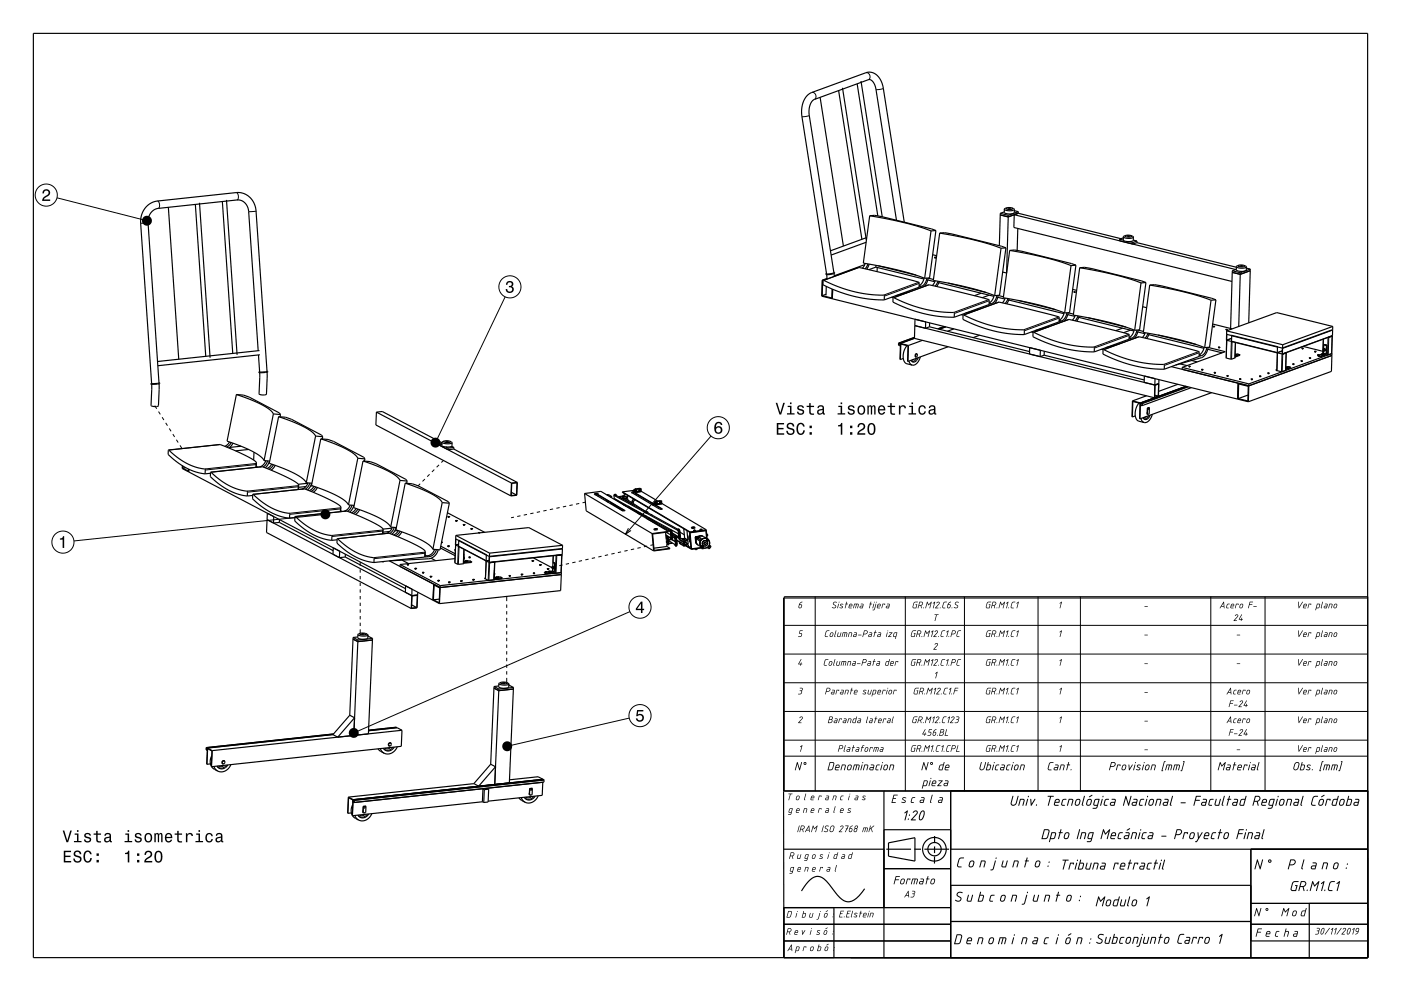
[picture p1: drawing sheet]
<svg xmlns="http://www.w3.org/2000/svg" width="420mm" height="297mm" viewBox="0 0 420 297" stroke-linecap="round" stroke-linejoin="round" font-family="sans-serif">
<g fill="none" stroke="#000" stroke-width=".35">
<path d="M10 10h400v277h-400zM245.9 29.2l6.9 44.5M251.4 27.1l7 44.6M252.6 26.3l7.1 45.6M257 25.1l6.2 39.6M258.1 24.3l6.4 40.6M67.9 59.9l3.2 46.4M50.5 62.1l3.1 45.6M58.6 61.3l3.1 45.5M59.8 60.8l3.2 46.4M66.7 60.4l3.1 45.5M259.2 79.3l-9.1 3.4"/>
<path d="M259.4 79l-.9 1.4M259.7 72.6l-10.5 3.8M259.8 71.2l-10.8 4M260.2 79.1l-.9 1.5M260.6 79.2l-.8 1.5M260.7 64.7l-1.9 14.2a92.6 92.6 0 0 1 18.4 4.5M260.7 64.7l1.5-.2 2.2 .4 16.2 4.2M260.7 64.7a92.3 92.3 0 0 1 18.4 4.5M262.6 79.5v.6M263.3 79.7l11.3 2.8M268.7 66l-6.1-39.3-.8-2-.7-.7-.8-.1-16.2 5.9a4.6 4.6 0 0 0-1.5 4.8l7.4 47.1-1.3 .4h-.9l-7.5-48a6.1 6.1 0 0 1 3.1-6.4l16.6-6 1-.1 1 .4 1.6 1.4 .7 1.3 .5 1.5 6.3 40.4M279.1 69.2l-1.9 14.2"/>
<path d="M279.6 76.3l1.2 .3M280.2 77.3h.2M280.2 77.2h.2M280.2 77.2v.1M280.2 77.1v.1M280.2 77.1h.3M280.2 77.1h.1M280.2 77.3h.3M280.4 77.2v.1M280.5 77.1h.1M280.5 77.3h-.1M280.5 77.2h-.1"/>
<path d="M280.5 77.2v.1M280.6 77.1l-.1 .1M280.6 77.1l-.1 .2M280.6 69.1l-1.9 14.2-1.5 .1M280.6 69.1l-1.5 .1M281.7 69.9l-1.9 14.2a92.8 92.8 0 0 1 18.4 4.5M281.7 69.9l1.5-.2 2.2 .4 16.2 4.2M281.7 69.9a92.8 92.8 0 0 1 18.4 4.5M299.9 63.9l-.3 9.7M299.9 63.9l2.4 .6M300.1 74.4l-1.9 14.2M301.1 63.5l-1.2 .4"/>
<path d="M301.1 62.7v.9a3 3 0 0 0 2.9 .2l.1-1M301.1 62.7a3.1 3.1 0 0 0 3 .2v-.1M301.6 74.3l-1.9 14.2-1.5 .1M301.6 74.3l-1.5 .1M301.8 62.3l-.2 .1a1.93 1.93 0 0 0 1.9 .2l-.1-.3M301.8 62.3h1.6M301.8 62.3l-.7 .4M302.2 62.5h.8zM302.3 64.5l-.5 17.3M302.7 75l-1.9 14.2a92.3 92.3 0 0 1 18.4 4.6M302.7 75l1.5-.1 2.2 .4 16.1 4.2M302.7 75a92.6 92.6 0 0 1 18.4 4.6"/>
<path d="M303.4 62.3l.7 .5M304.1 63.1l1.2 .3M305.1 68.5l-.2 6.6M305.3 63.9l-3 1.1-2.4-.6M305.3 63.9l30.8 7.6M305.3 63.4l-3 1.1M305.3 63.4v.5M321.1 79.6l-1.9 14.2M322.5 79.5l-1.9 14.2-1.4 .1M322.5 79.5l-1.4 .1M335.7 71.7l1.1 .3M335.7 71.7l-.1 .5"/>
<path d="M336.8 71.3l-1.1 .4M336.8 71a3 3 0 0 0 2.9 .2l.1-.1M336.8 71l-.1 .9M337.5 70.6h1.6M337.5 70.6l-.2 .1a1.76 1.76 0 0 0 1.8 .3l.2-.2-.2-.2M337.5 70.6l-.7 .4M337.9 70.7l.8 .1zM338.5 72.4l1.1 .3M339.1 70.6l.7 .5M339.6 72.7v.5l1.2-.5M339.7 72l1.1 .2M339.8 71.1l-.1 1-.4 .2-1.6 .1-1-.5"/>
<path d="M340.8 72.7l29.8 7.4M340.8 72.2l-1.2 .5M340.8 72.2v.5M370.7 79.9l-.1 1a3.1 3.1 0 0 0 3 .2l.1-1.1M370.7 79.9a3.1 3.1 0 0 0 2.9 .2l.1-.1M371 79.6l-.3 .3M371 79.6h.1M371.4 79.5l-.2 .1a1.9 1.9 0 0 0 1.9 .2l-.1-.3M371.4 79.5h1.6M371.4 79.5l-.4 .1M371.8 79.7h.7zM373 79.5l.7 .5"/>
<path d="M246.5 84l.3 .1M246.5 84l-.2 4.8 3.2 .7M246.7 84.2l-.2 4.4M246.8 84l-.1 1.3 6.1 2.6 6.3 1.5 6 .5M246.8 84l10.7-3.8 17.5 4.3 .5 .2v1.4M246.8 84l4.8 2 4.3 1.4 4.6 .8 4.4 .3 .2 .2v1.2M247.6 88.2l-1.1 .4M247.7 85.8l-.1 2.7M247.8 82.3l.1 1.3M247.9 83.6l-.1 .1M247.9 83.4l-1.4 .6M249.4 86.6v2.7l-2.9-.7"/>
<path d="M249.5 89.5l121.5 30.1M249.6 86.7l-.1 2.8M250 81.6l.2 .1-.1 .2-1.1 .3-1.2 .1-.2-.1 .2-.3M250 82l.1 .8M262.6 80.1l-2.1 .7M262.6 80.1l14.4 3.5M263 80.2l-.1 1.2M267.2 89.1l.6 .1M267.8 89.2l-.1 1.3 6.3 2.7 6 1.4 6.1 .5M267.8 89.2l10.7-3.8 18 4.4v1.5l-10.4 3.8M267.8 89.2l4.5 1.9 4.6 1.5 4.6 .8 4.4 .3 .2 .2v1.2M269.8 88.3l.3 .1"/>
<path d="M272.6 87.5l-4.1 1.1M274.3 97.6l71.9 17.8M275.5 86.1l-10.4 3.8M277 83.3a3 3 0 0 1-1.5 2.3M277.9 83.4l-.1 .2a2.84 2.84 0 0 1-1.5 2.2l-.8 .2M278.1 83.9l2.2 .5M278.7 97.9l-1.2 .5v-1.9l-3.2-.8-.2 5.7M278.7 97.9l30 7.5M278.7 96.8v1.1M279.8 83.8l-1.6-.5-.4 1.4-.6 1.1M280.4 84.1l-.9 1.5M281.2 84.3l-.9 1.5"/>
<path d="M281.4 84.7l16.6 4.1M281.5 84.3l-.7 1.6M283.1 97.8l-2 .8M283.6 98l-2 .7M284.2 84.8l11.4 2.9M286 98.6l-2 .7M288.2 94.3l.6 .1M288.8 94.4l-.1 1.3 6.3 2.6 6 1.5 6.1 .5M288.8 94.4l10.7-3.9 18 4.5v1.5l-10.4 3.8M288.8 94.4l4.5 1.9 4.6 1.5 4.6 .8 4.4 .2 .2 .3v1.2M290.8 93.5l.3 .1M293.6 92.7l-4.1 1.1"/>
<path d="M294.1 87.9l-2 .7M296.5 88.5l-2 .7M298 88.5a3 3 0 0 1-1.5 2.3M298.9 88.5l-.1 .2a2.87 2.87 0 0 1-1.5 2.3l-.8 .2M299.1 89.1l2.1 .5M299.2 88.6l-.4 1.3-.7 1.1M299.2 88.6l1.6 .3M299.2 88.5v.1M300.6 81.5l1.2 .3M301.3 89.3l-.8 1.5M302.2 89.5l-.9 1.4M302.4 89.9l16.5 4.1"/>
<path d="M302.5 89.5l-.7 1.6M305.2 90l11.4 2.8M309.2 99.5l.5 .1M309.8 99.6l-.1 1.3 6.3 2.6 6 1.5 6 .5M309.8 99.6l10.7-3.9 18 4.5v1.4l-10.5 3.9M309.8 99.6l5 2.1 4.4 1.3 4.3 .8 4.4 .2 .2 .3-.1 1.2M311.7 98.7h.4M314.6 97.9l-4.1 1.1M319 93.7a2.98 2.98 0 0 1-1.5 2.3M319.8 93.7v.2a2.87 2.87 0 0 1-1.6 2.3l-.7 .2M320.1 94.3l2.1 .5M320.2 93.8l-.4 1.3-.7 1.1"/>
<path d="M320.2 93.7l1.6 .4M320.2 93.7v.1M321.6 86.7l1.2 .3M322 87.5h.1M322 87.5l.1 .1M322 87.4h.1M322 87.4h.3M322 87.6h.3M322.1 87.5v.1M322.3 87.4h.1M322.3 87.5h-.2M322.3 87.4v.1"/>
<path d="M322.3 94.5l-.8 1.5M322.3 87.6h-.2M322.3 87.5h.1M322.3 87.5v.1M323.2 94.7l-.9 1.4M323.4 95.1l16.5 4.1M323.5 94.7l-.7 1.5M323.7 80.2l-1.9 14.2a92.3 92.3 0 0 1 18.4 4.6M323.7 80.2l1.4-.1 2.2 .4 16.2 4.2M323.7 80.2a92.6 92.6 0 0 1 18.4 4.6M326.2 95.2l11.4 2.8M336.5 98.4l-2 .7"/>
<path d="M338.9 98.9l-2.1 .8M340 98.9a3 3 0 0 1-1.5 2.3M340.8 99v.1a2.87 2.87 0 0 1-1.6 2.3l-.7 .2M340.8 98.9v.1M341.1 99.5l2.1 .5M342.1 84.8l-1.9 14.2M342.6 91.9l1.2 .3M342.8 99.3l-1.6-.4-.4 1.4-.7 1.1M343.3 99.7l-.8 1.4M343.5 84.7l-1.9 14.2-1.4 .1M343.5 84.7l-1.4 .1M344.1 99.9l-.8 1.4"/>
<path d="M344.5 99.9l-.7 1.5M344.7 85.4l-1.9 14.2a92.3 92.3 0 0 1 18.3 4.6M344.7 85.4l1.4-.1 2.2 .4 16.2 4.2M344.7 85.4a92.6 92.6 0 0 1 18.4 4.6M363.1 90l-2 14.2M363.5 97.1l5.9 1.5M363.7 97.8l.2 .1M363.7 97.8l.2 .2M363.8 97.8h-.1M363.8 97.8h.3M363.8 97.8h.1M363.8 98h.3"/>
<path d="M363.9 97.9v.1M364.1 98h-.2M364.1 97.9h-.2M364.1 97.8h.1M364.1 97.9v.1M364.1 97.8v.1M364.1 97.8v.2M364.5 89.9l-1.9 14.2-1.5 .1M364.5 89.9l-1.4 .1M367.5 98.8h.2M367.5 98.8l.2 .1M367.6 98.7l-.1 .1"/>
<path d="M367.6 98.7h.3M367.6 98.9h.2M367.7 98.8v.1M367.7 99.2l.1 1M367.7 99.2l16.8 4.1M367.9 98.7h.1M367.9 98.9h-.2M367.9 98.8v.1M367.9 98.7l-.2 .1M367.9 98.7v.2M369.4 81.1l-.5 17.3M369.4 81.1l2.4 .6"/>
<path d="M370.4 80.8l-66.3-16.4-.2 3.8 65.4 16.2M370.6 80.7l-1.2 .4M371.8 81.7l-.4 16.1M373.6 80.4l1.2 .2M374.8 81.1l-3 1.1-2.4-.6M374.8 80.6l-.4 16.1M374.8 80.6l-3 1.1M399.5 98.8l-.1 1.9-15 5.5M399.5 97.8v1l-15 5.5M399.5 97.8l-15 5.5M399.5 97.8l-16.8-4.1-15 5.5M47.7 114.8h.1"/>
<path d="M47.7 115l-.2 6.6-.7 .2-1.5-.3 .2-6.3M47.7 114.8l.1 .2-1.3 .2-1.2-.1 .1-.2M47.7 114.8l-2.3 .2M70.9 118.2l-2.8 14a27.6 27.6 0 0 1 10.6 5.1l.5 .7M70.9 118.2a8.7 8.7 0 0 1 3.8 .8l9 4.7 .4 .5M70.9 118.2l.1 .1a27.6 27.6 0 0 1 10.5 5.1l.5 .7M77.4 105.1l-2.9-41.8-.2-1.1-.5-1-1.3-1-1.3-.3-23.9 2.6a3.9 3.9 0 0 0-2.9 4.2l3.3 48.1M77.5 106.4l.3 5.1M77.8 111.5h.1M77.8 105.1l-30.6 3.2M77.8 111.4l-.2 .2 .2 .1M77.8 111.5v.2"/>
<path d="M77.9 106.3l-30.6 3.3M80 111.3l.2 .2-2.4 .1 2.3-.3M80.1 111.4l-3.3-48.3-.4-1.5-.6-1.4-.8-1-1.1-.8-1.3-.5-1.3-.2-24.1 2.6a6.1 6.1 0 0 0-5 6.6l3.3 48.1M80.1 111.6l-.2 6.5-.7 .3-1.5-.4 .1-6.3M269.4 102.8v.7M269.4 102.8h.1M269.5 102.8l.4 .2M269.5 102.9l-.1 .6M269.5 102.9h.1M269.5 102.9l.4 .1v.8M269.9 103.3l-.5 .2M269.9 107.8l.2-4.7 2.1 .6v4.6"/>
<path d="M269.9 102.9v4.9M269.9 102.9l2.4 .6M270.8 107.4l-.9 .4M271.9 103.6l-1 2v2.2l.7 1.1 1.9 .5M272.3 103.5l-.1 4.8M272.5 108.2l.3 .8 .7 .4M274.1 101.4l-4.2 1.5M274.1 101.4l72 17.8 .2-5.7-3.2-.8-.1 1.9 3.2 .8M274.2 101.1l-4.8 1.7M274.4 106.9l.2 .1M274.5 106.9h.1M274.6 106l.3 .1"/>
<path d="M274.6 107h-.1M274.7 106h.1M274.9 106.1l-.3-.1-.2 .4 .1 .6M274.9 106.1l-.4 .3 .1 .6M274.9 106.1l.1 .5-.4 .4M275.3 107.2a1.33 1.33 0 0 1-1.9 1.2l-.3-.4M275.9 107a2.6 2.6 0 0 1-2.4 2.4M276.5 102l-4.2 1.5M284.3 103.9l-12.1 4.4M293.7 100.5l-2 .7M308.7 104.2l-.1 1.9M311.9 105l-.1 1.9 1.2-.4"/>
<path d="M313 106.5l30 7.4M313.1 105.3l-.1 1.2M330.2 104.7l.5 .1M330.8 104.8l-.2 1.3 6.4 2.6 6.3 1.5 5.7 .5M330.8 104.8l10.6-3.9 18 4.5 .1 1.4-10.5 3.9M330.8 104.8l4.7 2 4.7 1.4 4.5 .8 4.2 .2 .2 .3-.1 1.2M332.7 103.9h.4M335.5 103l-4.1 1.2M343.7 118.6l-4.2 1.6M344.4 100.3l16.5 4.1M346.2 118.4l1 .3M346.3 115.5l1-.4-.1 3.6-1 .4z"/>
<path d="M347.2 100.4l11.3 2.8M347.4 115l-1.2 .4M347.4 113.8l-.1 5M351.2 109.9l20 4.9M352.4 109.4l7.8-2.2a3.8 3.8 0 0 0 2-3.1l5.1 1.3-12.9 4.7M353.1 115.2l-5.8 2.1M353.7 109l2.2 .6M354.4 110.1l20 5M354.4 110.1v.6M355.5 115.8l-13.6 4.9M356.4 109.9l.2 .1M356.4 109.8l.2 .1"/>
<path d="M356.4 109.8v.1M356.5 109.8h-.1M356.5 109.7l.3 .1M356.5 109.7v.1M356.5 109.9h.2M356.6 109.9v.1M356.8 109.8h.1M356.8 109.9l-.2 .1M356.8 109.8l-.2 .1M356.8 109.8v.1M357.2 116.2l-14.8 5.4M357.2 108l1.7 .5"/>
<path d="M360.2 110.8h.2M360.2 110.8l.2 .1M360.2 110.7v.1M360.3 110.7h.3M360.3 110.7h-.1M360.3 110.9h.2M360.4 110.8v.1M360.6 110.9h-.2M360.6 110.7h.1M360.6 110.8h-.2M360.6 110.8v.1M360.6 110.7v.1"/>
<path d="M361 104.1a3 3 0 0 1-1.5 2.2M361.8 104.1v.2a2.87 2.87 0 0 1-1.6 2.3l-.7 .2M362.1 104.7l4.3 1M363.2 117.7l-21.4 7.8M364 111.7h.2M364 111.7l.2 .1M364.1 111.6l-.1 .1M364.1 111.6h.3M364.1 111.8h.2M364.2 111.7v.1M364.4 111.8h-.2M364.4 111.7h-.2"/>
<path d="M364.4 111.6v.1M364.4 111.8h.1M364.4 111.7h.1M364.4 111.7v.1M365.3 104.1h.2M365.3 104.1l.1 .1M365.3 104.1h.1M365.3 104h.3M365.3 104h.1M365.3 104.2h.1M365.5 104.1l-.1 .1M365.6 104.2h-.2"/>
<path d="M365.6 104l.1 .1M365.6 104.1h-.1M365.7 104.1h-.1M365.7 104.1h.1M365.7 104.2h-.1M365.7 104.1l-.1 .1M367.7 102l-.1 5.3 1.5 .4 1.1-.4M367.8 100.2l-.1 1.8M367.8 100.2v1.8M367.8 100.2h.1M367.8 100.1v.1M367.8 112.7l.2 .1"/>
<path d="M367.8 112.6l.2 .1M367.8 112.6v.1M367.8 112.6h.1M367.8 100.2l1.4 .4v1.7l-1.4-.3M367.9 112.6h.3M367.9 112.6h-.1M367.9 112.7l.2 .1M368 112.7v.1M368.2 112.6h.1M368.2 112.8h-.2M368.2 112.7h-.2M368.2 112.7v.1"/>
<path d="M368.2 112.6v.1M368.2 112.6v.2M369.2 102.4h.1M369.3 102.4l13.6 3.3M369.4 100.5l-.1 .2-.1-.2 13.8 3.4M370.2 107.3h.1M370.3 106.3v.1M370.3 106.1l.3 .1M370.3 106.4v.2M370.4 102.7l-.2 4.6M370.6 106.5l-.3 .1M370.6 106.2l-.3 .1"/>
<path d="M370.6 106.2h.1M370.6 106.2l1.1 .1M370.7 106.4l-.1 .1M370.7 106.2l-.4 .2M370.7 106.2l-.1 .3M371 119.6l3.2 .8M371.2 114.8l-.2 4.8M371.2 114.8l3.2 .8M371.3 115.1l2.9 .7-.1 4.4-2.9-.7zM371.6 113.6h.2M371.6 113.6l.2 .1M371.7 106.3h.1"/>
<path d="M371.7 106.3l-1.4 .5M371.7 113.5l-.1 .1M371.7 113.5h.3M371.7 113.7h.2M371.7 106.3v.2l-1.4 .5M371.8 113.6v.1M372 113.7h-.2M372 113.6h-.2M372 113.5h.1M372 113.6v.1M372 113.5v.1M372 113.5v.2"/>
<path d="M374.1 118.4l-2.9 1.1M374.4 115.6l-.2 4.8M374.4 115.1v.5M375.1 113.6l.2 .1M375.1 113.6l.2 .2M375.1 113.6h.1M375.1 113.6h.3M375.2 113.8h.2M375.2 113.6h-.1M375.2 113.6h.2M375.3 113.7v.1M375.4 113.6h.1"/>
<path d="M375.5 113.8h-.2M375.5 113.7h-.2M375.5 113.6h.1M375.5 113.7v.1M375.5 113.6v.1M375.5 113.6v.2M377.6 112.7l.2 .1M377.6 112.7l.2 .2M377.6 112.7h.1M377.6 112.7h.3M377.6 112.9h.3M377.8 112.8v.1"/>
<path d="M377.9 112.7h.1M377.9 112.9h-.1M377.9 112.8h-.1M377.9 112.8h.1M378 112.8l-.1 .1M378 112.7l-.1 .2M380.1 111.8l.1 .1M380.1 111.8l.1 .2M380.1 111.8h.1M380.1 111.8h.3M380.1 111.9l.3 .1M380.2 111.9v.1"/>
<path d="M380.4 111.8h.1M380.4 112h-.2M380.4 111.8l-.2 .1M380.5 111.9l-.1 .1M380.5 111.8l-.1 .2M382.6 110.9l.1 .1M382.6 110.9v.1M382.6 110.9h.1M382.6 110.8l.1 .2M382.6 110.8v.1M382.6 111l.2 .1M382.7 111h-.1"/>
<path d="M382.8 110.8h-.2M382.8 111.1h.1M382.8 111.1l1.6 .3M382.9 105.6l.1 .2zM382.9 105.8l-.1 5.2M383 103.9h.1M383 104l1.4 .3v1.8l-1.5-.4zM384.4 106.1h-.1M384.5 104.3l-.1 1.9M384.5 103.3v1M384.5 106.1l-.1 .1M385.5 109.9l.5 .1"/>
<path d="M385.5 105.8h.1M385.6 105.7l-.2 5.3M385.6 105.8l-1.2 .3M385.6 110.2v.2M385.9 110.3h-.4l.1 .1M386 110l-.5 .1 .1 .1M386 110h.1M386 110.3l-.4 .1M386 110.1l-.4 .1M386 110.1v.2M386 110v.1M386 110v.3"/>
<path d="M386 109.9h.1M386 109.9h-.2M386.1 109.9l.8 .1M386.8 110h.1M386.8 110l-1.4 .6M386.9 110v.2l-1.5 .6M387.6 109.1h.1M387.6 109.1l.1 .1M387.6 109v.1M387.6 109h.3M387.6 109.2h.3M387.7 109.1v.1"/>
<path d="M387.9 109.2h-.2M387.9 109v.1M387.9 109.1h-.2M387.9 109.1v.1M387.9 109.1h.1M387.9 109.2h.1M390 108.2h.2M390 108.2l.2 .1M390.1 108.1l-.1 .1M390.1 108.1h.3M390.1 108.1h.1M390.1 108.3h.3"/>
<path d="M390.2 108.2v.1M390.3 104.4l.2 .1M390.3 104.4l.2 .2M390.4 104.3l-.1 .1M390.4 104.3l.3 .1M390.4 104.5h.2M390.4 108.2h-.2M390.4 108.1h.1M390.4 108.3h-.2M390.4 108.2h.1M390.4 108.2v.1M390.5 104.5v.1"/>
<path d="M390.7 104.4h.1M390.7 104.5l-.2 .1M390.7 104.4l-.2 .1M390.7 104.5h.1M390.7 104.4v.1M390.7 103.8l5.9 1.5M392.5 107.4h.2M392.5 107.3h.2M392.5 107.3v.1M392.6 107.2h.1M392.6 107.2h.3M392.6 107.4h.2"/>
<path d="M392.7 107.3v.1M392.9 107.4h-.2M392.9 107.3h-.2M392.9 107.2h.1M392.9 107.3v.1M392.9 107.2v.1M392.9 107.2v.2M394.1 105.5h.2M394.1 105.4h.2M394.1 105.4v.1M394.1 105.3v.1M394.2 105.3h.3"/>
<path d="M394.2 105.3h-.1M394.2 105.5h.2M394.3 105.4v.1M394.5 105.3h.1M394.5 105.5h-.2M394.5 105.4v.1M394.5 105.3l-.2 .1M394.5 105.3v.2M395 106.5h.2M395 106.4h.2M395 106.4v.1M395.1 106.3l-.1 .1"/>
<path d="M395.1 106.3h.3M395.1 106.3h.1M395.1 106.5h.1M395.2 106.5l-.1 .3 .8 .2M395.2 106.5h.1M395.2 106.4v.1M395.4 106.3h.1M395.4 106.4h-.2M395.4 106.4h.1M395.4 106.3v.1M396.1 106.1l.3 .1M396.1 106.2l-.9 .3"/>
<path d="M396.1 106.1l.3 .3M396.2 106.1h-.1M396.2 106.1h.1M396.2 106.4h.5M396.2 106h.6M396.2 106h.1M396.4 106.2v.2M396.7 101.7l-.1 4.3M396.8 106v.1M396.8 106.4h-.4M396.8 106.2h-.4M396.8 106.2v.2"/>
<path d="M396.8 105.1l-.2 .9M396.8 104.5l-.1 .5 .4 .2M396.8 104.5l.3 .1M396.8 106.1v.1M396.8 104.5h.5M396.8 106.1v.3M397.1 104.6l.2 .3M397.2 105.1l-.1 .1M397.3 104.5l.1 .4M397.3 104.5l-.2 .1M397.3 104.9l-.1 .2M397.4 104.9l-.3 .3"/>
<path d="M397.4 104.9h-.1M397.7 106.3l-1.8 .7M397.8 103.4l-.9-.1-.1 1.2M397.8 103.4l-.3 2.7-1.6 .6v.3M397.8 103.4l-.1 2.9M399.2 106l-1 .4-.5-.1M399.2 105.9l.1 .1M399.3 106.5l-24.9 9.1M399.3 100.7l-1.1 .4 1.2-.4M399.3 106l-.2 5.3-24.9 9.1M399.3 106l-24.9 9.1M399.3 100.7h.1"/>
<path d="M399.4 100.7h.1M399.4 100.7l-.2 5.3M50.5 134.9l-.1 1.3 3.7 3 3.6 1.9 3.8 .9M50.5 134.9l15.5-1.7 7.8 3.4 2.4 1.4 .7 .8M50.5 134.9l2.6 2.1 2.7 1.8 2.9 1.2 2.7 .6 .1 1.4M54.7 139.6l-.1 .8 77.1 40.5M54.8 139.6l-.1 .7M68.8 132.5l-.6 .7-.8 .6M69.3 132.6l-.5 .8-.9 .6M69.8 132.8l-1.2 1.5M72.3 133.7l-3.4 .4M74.5 134.7l-3.9 .4"/>
<path d="M76.1 135.5l-.1 2.4M76.8 139.8l.4 .2M76.9 138.8l-.2 1.3M76.9 138.8l-.1 1.2M79.2 138l1.7 .2M79.7 138.1l-.2 .3a2.75 2.75 0 0 1-1.6 1.5M80.2 138.1l-.5 1.1-.8 .8M80.8 138.2l-.5 1.1-.8 .9M81.5 139.1l-.6 .8-.9 .5M82 124.1l-2.8 13.9M82 124.1l2.1 .1M82 139.3l-.6 .8-.8 .5"/>
<path d="M82.5 139.5l-1.2 1.4M83.5 124.9l-2.8 14h.2a27.5 27.5 0 0 1 10.4 5.1l.5 .7M83.5 124.9a8.7 8.7 0 0 1 3.9 .8l9 4.7 .3 .5M83.5 124.9h.2a27.4 27.4 0 0 1 10.4 5.1l.5 .7M84.1 124.2l-.1 .7M94.6 130.7l-2.8 14M94.6 130.7l2.1 .2M96.2 131.5l-2.8 14 .1 .1a27.6 27.6 0 0 1 10.5 5l.5 .7M96.2 131.5a8.6 8.6 0 0 1 3.8 .8l9 4.7 .4 .5M96.2 131.5l.1 .1a27.5 27.5 0 0 1 10.5 5l.5 .7M96.7 130.9l-.1 .7M107.3 137.3l-2.8 14"/>
<path d="M107.3 137.3l2.1 .2M108.8 138.2l-2.8 13.9a27.7 27.7 0 0 1 10.7 5.2l.4 .7M108.8 138.2a8.7 8.7 0 0 1 3.9 .8l9 4.7 .4 .5M108.8 138.2h.2a27.5 27.5 0 0 1 10.4 5.1l.5 .7M109.4 137.5l-.1 .7M112.8 123.5l40.5 21.3M112.8 123.5l-.1 3.9 40.5 21.2M112.8 123.5l1.8-.2 17.9 9.4M131.9 133l.6 .3M131.9 133v.5M132.5 133h-.6M132.5 132.5v1a3.4 3.4 0 0 0 2.9 .3l.1-1.1"/>
<path d="M132.5 132.5a3.4 3.4 0 0 0 2.9 .3l.1-.1M133.2 132.2l-.1 .1a.72 .72 0 0 0 .9 .3l.9-.1v-.2M133.2 132.2l1.7 .1M133.2 132.2l-.7 .3M133.7 133.9l.6 .4M133.7 132.3l.7 .1zM134.3 134.3v.5l1.7-.2M134.9 132.3l.6 .4M135.4 133.8l.7 .3M136 134.6l19.1 10M136.1 134.1l-1.8 .2M136.1 134.1l-.1 .5"/>
<path d="M339.5 125l.1-4.7 2.2 .6v4.6M339.5 120.2v4.8M339.5 120.2l2.4 .5M340.3 124.6l-.8 .4M341.5 120.8l-1 2-.1 2.1 .7 1.2 1.9 .5M341.9 120.7l-.1 4.8M341.9 120.8l.5 .1v.7M341.9 120.8v.8M342 120.9l-.1 .7M342 120.9h.1M342 120.9l.4 .1v.6M342 125.4l.4 .8 .6 .4"/>
<path d="M342.4 121.5l-.5 .1M343.9 123.6v.4M344 122.3h.1M344 122.3v1.9M344.3 122.4l-.1 .3M344.6 122.1l-.6 .2M344.6 122.1l-.1 1.9-.5 .2M344.8 124.4a1.32 1.32 0 0 1-1.8 1.2l-.3-.4M345.5 124.2a2.6 2.6 0 0 1-2.5 2.4M54.7 140.3l1.8 .9v-.6M55.7 140.2l-1 .1M56.6 140.6v.8"/>
<path d="M63.1 141.8l-1.6 .2M63.2 141.5l-.1 1.3 3.7 3.1 3.6 1.9 3.7 .9M63.2 141.5l15.4-1.6 7.7 3.3 2.3 1.3 .9 .9M63.2 141.5l2.7 2.3 2.9 1.8 2.7 1.1 2.6 .5v1.5M75.8 148.5l-1.7 .2M75.9 148.1l-.2 1.4 3.9 3.1 3.6 1.9 3.6 .8M75.9 148.1l15.4-1.6 7.8 3.4 2.4 1.4 .7 .7M75.9 148.1l2.6 2.3 2.8 1.8 2.7 1.1 2.7 .5 .1 1.5M80.1 155.7l43.3 22.8 1.8-.2M80.1 155.7l-.2 3.9 43.4 22.8M80.1 153.8v1.9M82.1 154.8l-.1 1.9 1.7-.1"/>
<path d="M83.7 156.6l16.2 8.4M83.8 155.7l-.1 .9M88.4 155.1l-1.6 .2M88.5 154.8l-.1 1.3 3.9 3.2 3.7 1.9 3.5 .7M88.5 154.8l15.4-1.6 8.2 3.5 2 1.1 .7 .9M88.5 154.8l2.9 2.4 2.4 1.5 3 1.3 2.6 .5 .1 1.4M89.5 145.4l-.1 1.3M89.5 145.4v1.3M91.7 145.8l-2.2 .2M91.8 144.7l1.7 .1M92.3 144.8l-2.9 .3M92.3 144.7l-.1 .4a2.77 2.77 0 0 1-1.6 1.5"/>
<path d="M92.8 144.8l-.4 1-.9 .8M92.9 144.8h-.1M93.4 144.8l-.5 1.2-.7 .8M93.7 145.6l-.6 .1M94.1 145.7l-.6 .8-.8 .5M94.6 145.9l-.5 .8-.9 .6M95.1 146.1l-1.2 1.4M102.1 153.1l.4 .2M102.2 152l-.2 1.3M102.2 152l-.1 1.3M104.5 151.3l1.7 .2M105 151.4l-.2 .3a2.74 2.74 0 0 1-1.6 1.5"/>
<path d="M105.5 151.4l-.5 1.2-.8 .6M106.1 151.5l-.5 1.1-.8 .9M106.8 152.4l-.6 .8-.9 .5M107.3 152.6l-.7 .9-.7 .4M107.8 152.7l-1.2 1.5M114.8 158.7l-.1 1.3M114.8 158.7v1.3M116.8 159.3l-2 .2M117.1 158l1.6 .2M117.5 158.3l-2.7 .3M117.6 158l-.1 .4a2.74 2.74 0 0 1-1.6 1.5M118.2 158.1l-.5 1-.9 .8"/>
<path d="M118.7 158.2l-.4 1-.8 .9M118.7 158.1v.1M119.3 159l-1 .1M119.4 159l-.7 .9-.7 .4M119.9 144l-2.8 14M119.9 144l2.2 .2M119.9 159.2l-.5 .8-.8 .6M120.5 159.4l-1.3 1.4M121.5 144.8l-2.8 14h.1a27.4 27.4 0 0 1 10.5 5.1l.5 .7M121.5 144.8a8.7 8.7 0 0 1 3.8 .8l9 4.7 .4 .5M121.5 144.8a27.6 27.6 0 0 1 10.6 5.1l.5 .7M122.1 144.2l-.2 .6"/>
<path d="M132.6 150.6l-2.8 14M132.6 150.6l2.1 .2M134.1 153.7l11.2 5.8M134.3 154.8l.1 .1M134.3 154.8l.1 .2M134.3 154.8h.1M134.4 155h.2M134.4 154.8h.3M134.4 154.9h.2M134.4 154.9v.1M134.6 154.9v.1M134.7 154.8v.1"/>
<path d="M134.7 154.9h-.1M134.7 154.9l-.1 .1M134.7 150.8l-2.8 14-2.1-.2M136.6 156l.1 .1M136.6 156l.1 .2M136.6 156h.1M136.6 156.2h.3M136.6 156h.3M136.7 156.2h.2M136.7 156.1h.2M136.7 156.1v.1M136.9 156.1v.1"/>
<path d="M136.9 156l.1 .1M137 156.1h-.1M137 156.1l-.1 .1M138.9 157.2l.1 .1M138.9 157.2l.1 .2M138.9 157.2h.1M138.9 157.4h.3M138.9 157.2h.3M139 157.4h.2M139 157.3h.2M139 157.3v.1M139.2 157.3v.1"/>
<path d="M139.3 157.3h.1M139.3 157.4h-.1M139.3 157.3h-.1M139.3 157.3v.1M141.2 158.4l.1 .1M141.2 158.4l.1 .2M141.2 158.4h.1M141.2 158.6h.3M141.2 158.4h.3M141.3 158.6h.2M141.3 158.5h.2M141.3 158.5v.1"/>
<path d="M141.5 158.5v.1M141.5 158.4l.1 .1M141.6 158.5h-.1M141.6 158.5l-.1 .1M143.5 159.6l.1 .1M143.5 159.6v.1M143.5 159.6h.1M143.5 159.6h.3M143.6 159.7h.1M143.8 159.6h.1M143.8 159.6l.1 .1M143.9 159.7h-.3"/>
<path d="M143.9 159.7h.1M153.3 147.5l1.5 .9M153.3 144.8l-.1 3.8M153.4 144.9l1.6-.2-.2 3.7-1.5 .1zM155.1 144.6l-.2 3.8-1.7 .2M155.1 144.6l-1.8 .2M175.3 147.9l.4 5.2 20.3 12M175.3 147.9l4.8-.6 20.3 12M175.3 147.9l20.2 12M178.2 148.1h.1M178.3 148l.1 .3 .9-.2M178.3 148h.1"/>
<path d="M178.3 148l-.1 .1M178.5 148.3l8.1 4.8 .7-.1M178.6 147.9v.1M178.9 147.9l-.3 .1M178.9 147.9h-.3M178.9 147.9h.1M179.2 148.3l8 4.8M179.2 148.2l8.1 4.8M179.3 147.9l-1 .1M179.3 147.9h.1M179.3 147.9v.2M179.3 148.1h.1"/>
<path d="M179.6 148.6h-.5M181.8 149.8l.1 .3M181.8 150.1h.1M181.9 150.1v.1M181.9 148.3l.5-.1 1 .6M182 150.3h.1M182 148.4h.1M182.1 148.3l.1 .1M182.1 148.3v.1M182.1 150.3v.1M182.1 150.3h.1M182.2 150.3h-.1"/>
<path d="M182.2 148.4h-.2M182.2 150.1l-.3 .1M182.3 148.3h.1M182.3 148.3h-.2M182.3 150.3h-.2M182.3 150.3h-.1M182.3 148.3l-.1 .1M182.3 148.3v.2M182.3 148.6h.1M182.4 148.5h.1M182.4 148.5v.1M182.4 150.3l-.1 .2"/>
<path d="M182.4 150.3h-.1M182.4 150.2v.1M182.5 150.2l-.6 .1M182.5 150.3h-.1M182.5 150.3h.1M183.1 150.8v.2M183.1 150.8h.1M183.2 150.7l.2 .1M183.2 150.7v.1M183.2 150.7l-.1 .1M183.2 150.7h.1M183.2 150.8h.3"/>
<path d="M183.2 150.7l.1 .1M183.3 150.9l3.5 2.2M183.4 148.8l-.3 .2M183.4 148.8l-.5 .1M183.5 150.8h.1M184.1 148.4l.6 .1M184.1 148.5l.1 1.2M184.2 148.4h.1M184.1 149.4l19.3 10.6M184.1 148.2l.2 .1M184.1 148.2l.1 .2M184.2 148.5l9.4 5.2"/>
<path d="M184.3 149.5l3.4 2.2M184.3 148.2h.1M184.5 148.2h-.2M184.5 148.2h.1M184.5 148.2h-.4M184.6 148.4h-.4M184.6 148.4h.1M184.6 148.2l-.3 .1M184.6 148.2l.1 .2M184.7 148.4h.1M184.7 148.4h-.6M184.7 148.5l9 4.9"/>
<path d="M184.7 148.4v.1M185.5 148.8l1 .6M185.5 148.8v.1M186.5 149.4h.1M186.5 149h.1M186.6 148.8h.1M186.6 148.8v.2M186.6 151.1l4.8 2.6M186.6 148.9l-.1 .1M186.6 147.4l20.3 12.2M186.6 147.4l20.2 12M186.7 148.7v.1"/>
<path d="M186.9 148.7h-.2M186.9 148.7h.1M186.9 148.7h.2M186.9 148.7l-.3 .1M187 148.7h-.3M187 148.9h.1M187 148.9l-.4 .1M187 149.5l3 1.9M187.1 148.7l-.4 .1M187.1 148.7v.3l-.5 .1M187.1 148.9h.1M187.1 148.9l-.6 .1"/>
<path d="M187.1 148.6l1 .6M187.1 148.6l-1.6 .2M187.1 147.9l.1 .6M187.2 148.5l-.1 .1M187.2 148.5l1 .6M187.3 153h.1M187.5 149.4l6.2 4M188 149.3l.1 .1M188.1 149.2l-1.6 .2M188.1 148.5l.1 .6M188.1 149.3l-1.5 .2M188.1 149.3v.1"/>
<path d="M188.1 149.4l.1 .5M188.2 149.1l-.1 .1M188.2 151.7l3.2 2M188.4 151.8h.1M189.4 147.5l.3 .3M189.4 147.5l.1 .2M189.7 147.8l8.1 4.8 .7-.1M190 149.6l-.6 1M190 146.7h.3M190 146.7l.1 .7M190.1 149.6l-.6 1.1M190.1 147l-3.5 .4"/>
<path d="M190.3 146.7v.6M190.3 146.6l.3 .1M190.3 146.6v.1M190.3 146.6l.2 .1M190.3 147.8l5.6 3.3M190.4 149.8l-.5 .5v.6M190.4 147.4h-.1M190.4 147.7l5.7 3.4M190.4 147.4l-1 .1M190.4 147.4v.3l-.7 .1M190.4 146.7h-.4M190.4 146.7h-.1"/>
<path d="M190.5 146.5h.1M190.5 146.5v.1M190.5 146.5l.2 .2M190.5 147.3v.1M190.5 147.3l-.2 .1M190.5 147.3h.1M190.5 146.7v.6M190.5 147.4l-.1 .1M190.5 147.3h-.2M190.5 153.1l1 .6M190.5 147.3l.3 .2M190.6 146.7l.1 .6"/>
<path d="M190.6 146.7h-.1M190.7 147.3h.1M190.7 147.3h.2M190.7 147.3h-.2M190.7 147.4l.1 .1M190.7 147.4h.1M190.8 147.3h.1M190.8 147.5h.1M190.8 153.1h-.3M190.8 147.4h.1M190.8 148.1l-.5 .1M190.9 147.4l.1 .1"/>
<path d="M190.9 147.4h-.1M190.9 147.4h.1M190.9 147.4v.1M190.9 153.1l-.2 .1M190.9 147.5h.1M191 147.5h.1M191.3 153.7v.2M191.5 153.7h-.1M191.5 153.7v.1M191.6 146.9h.1M191.7 153.7h-.2M191.7 153.7h.1"/>
<path d="M191.8 146.7v.1M191.8 146.9h.1M191.8 146.9h-.2M191.8 146.8l-.2 .1M191.8 146.9v.1M191.8 146.7h.1M191.8 146.8h.1M191.8 153.7h-.5M191.8 153.7v.2M191.8 154l-.2 .1M191.8 153.9l1.1 .6M191.8 147h.1"/>
<path d="M191.8 153.9l-.4 .1M191.9 153.9h.1M191.9 154l9 4.9M191.9 153.9l-.4 .1M191.9 153.9l-.1 .1M191.9 146.6l-.3 .2 .1 .3M191.9 146.6h.1M191.9 146.6l.1 .4-.3 .1M191.9 146.6l-.3 .1 .1 .4M192 146.8v.1M192 146.9h-.2M192 146.8h-.2"/>
<path d="M192 146.8l-.3 .1M192 147.2v.1M192 147.2h.1M192 147.3l-1 .2M192.1 147.1l-1.2 .2M192.1 147.2l-1.2 .1M192.1 147.2h-.1M192.1 146.5l-.2-.2-1.4 .2M192.1 146.5l-1.4 .2M192.1 146.5h.1M192.1 146.5l.1 .6M192.1 147.2h.1"/>
<path d="M192.2 147.2h-.2M192.2 147.1l-.1 .1M192.2 147.1h.1M192.2 147.2l-.2 .2M192.2 147.2l4.9 2.9M192.2 147.1h-.1M192.9 154.5v.1M193 149.4v.4M193 154.5l-.1 .1M193 154.5h.1M193 154.5h-.1M193 154.6h.1"/>
<path d="M193.1 154.5l-.1 .1M193.1 154.5l.7 .5M193.5 154.6l.3 .4M193.6 153.6v.1M193.7 153.4v.2M193.7 153.6h-.1M193.7 153.6h.1M193.7 153.7l9.4 5.2M193.8 153.4h.1M193.9 155.4l6.9 3.8M194 153.4h-.2M194 153.4h.1"/>
<path d="M194.1 153.4h-.4M194.1 153.4l.1 .2M194.2 153.6h-.5M194.2 153.7h-.6M194.2 153.6h.1M194.2 153.7l9 4.9M194.2 153.6h-.6M194.2 153.6v.1M194.3 155v.3M194.3 155.1l2.6 1.7M195 155.5v.2M195.2 154.2h.2"/>
<path d="M195.2 154.2h.1M195.3 154.3h.1M195.3 154.2v.1M195.4 154.2h.1M195.4 154.2l-.1 .1M195.4 154.2v.1M195.5 159.9l.5 5.2M195.6 155.9v.1M195.8 151.1l.2 .1M195.8 151.2h-.1M196 151.1h-.2M196 151.1h.1"/>
<path d="M196 151.4h-.1M196 151.2h.1M196.1 151.2h-.4M196.1 151.2l2.3 1.4M196.1 158.6l.1 .2 .9-.1M196.2 150.4h.3M196.2 150.4l.1 .6M196.3 151.2l2.2 1.3M196.3 151h.1M196.3 151l.2 .1h-.5M196.3 151l-.3 .1M196.3 151.1v.1"/>
<path d="M196.3 151.2h-.3M196.3 151.2h.1M196.4 151.2h.1M196.4 158.5h.1M196.5 150.4v.6h.2M196.5 150.3h.1M196.5 150.3h.2M196.5 150.3l-.3 .1M196.5 150.3l.1 .1M196.6 151h-.2M196.6 151.2h-.2M196.6 151.2h-.3"/>
<path d="M196.6 151.2h.1M196.6 150.4l.1 .6M196.6 150.4h-.1M196.6 150.2h.1M196.6 151l-.3 .2M196.6 151h-.3M196.6 151h.1M196.7 150.3v.7M196.7 150.2l.1 .1M196.7 151h.1M196.7 150.2l-.2 .1M196.7 151l.3 .2"/>
<path d="M196.7 158.5h-.3M196.7 158.5h.1M196.8 150.3l.1 .7M196.8 150.3h-.1M196.9 151h.1M196.9 151h-.2M196.9 151l.1 .2M197 151.2h.1M197 151h.1M197.1 158.5l-1 .1M197.1 158.5v.2M197.1 158.7h.1"/>
<path d="M197.1 151h-.1M197.1 151h.1M197.1 151v.2M197.1 151.2h.1M197.2 151v.2M197.9 150.7h.1M198 150.4v.3M198 150.5v.1M198 150.5l-.2 .1M198 150.5h.1M198 150.7h.1M198.1 150.3l-.3 .1 .1 .3"/>
<path d="M198.1 150.3l.1 .3-.3 .1M198.2 150.5h-.2M198.2 150.5l-.4 .1M198.2 150.5h.1M198.2 150.9v.2l-1 .1M198.2 150.9h.1M198.3 150.9h.1M198.3 150.2h.1M198.3 150.2l-.2-.2-1.5 .2M198.3 150.2h-1.7M198.3 150.2l.1 .6M198.4 150.9l-.2 .1"/>
<path d="M198.4 150.9l13.3 7.9M198.4 150.8h.1M198.4 150.8l-1.5 .2M198.4 150.8l-.1 .1M198.5 152.5h.1M199.5 159.5l.2 2.2 1.7-.2M199.7 159.5l1.4 .8M200.4 159.3l-4.8 .7 .5 4.9 4.7-.6M200.4 159.3l-4.9 .6M200.8 159h.2M200.8 159l.2 .3M200.8 159.1v.1"/>
<path d="M200.8 159.1h.1M200.9 159.3h.1M201 159.3l.1 1M201 158.9l-.1 .1M201 158.9l.2 .1M201.1 159.4l.3-.1 .1 .9h-.4zM201.1 158.9l.1 .1M201.1 158.9v.1M201.2 158.9l-.4 .1M201.2 158.9h.1M201.3 159.3v.8M201.3 159.1l-.5 .1"/>
<path d="M201.3 159.1h.1M201.3 158.9l-.3 .1M201.3 158.9v.2M201.4 159.1l-.6 .1M201.4 159.1h.1M201.4 159.2h.1M201.4 159.2l-.4 .1M201.4 159.1v.1M201.5 159.2l.1 1M201.5 159.2l-.5 .1M201.5 159.7l2 1.3M201.5 159.9l1.8 1"/>
<path d="M203.1 158.9h.1M203.2 158.7h.1M203.2 158.7v.1M203.2 158.8l-.1 .1M203.2 159h.1M203.3 158.6v.1M203.3 159.9l.1 .1M203.3 159l.1 1M203.3 158.6h.1M203.4 159.1l.3-.1 .1 .9h-.3zM203.4 160h.1M203.4 160l.1 1.3"/>
<path d="M203.5 158.6h-.2M203.5 158.6h.1M203.5 158.6l-.2 .1M203.5 158.6l-.3 .1M203.5 158.6h.2M203.6 159l.1 .8M203.7 158.6l-.4 .1M203.7 158.6v.2M203.7 159.8l.1 .1M203.7 159.8h.1M203.7 159.8l-.2 .1M203.7 158.8h.1"/>
<path d="M203.7 158.8h-.5M203.7 158.9h.1M203.7 158.8l-.6 .1M203.7 158.8v.1M203.7 158.9h-.6M203.8 158.9l.1 1M203.8 158.9l-.5 .1M203.8 159.5l1.4 .8M203.9 159.9l-.3 .1M203.9 159.9h.1M203.9 159.9l.1 1M203.9 159.9l-.5 .1"/>
<path d="M205 158.5l.2 2.8M206 159l.2 2.8M206.7 159.5l.6 5M206.8 159.6l.1 .1M206.8 159.4l.1 .2M206.9 159.7l4.7-.7 .2 2.4M206.9 159.7l.4 4.8M207.3 158.1v.2M207.3 158.3h.1M207.6 158h.4zM207.9 159.1h.1M208 158.9v.2"/>
<path d="M208 158h.1M208 159.1h-.1M208 159.1h.1M208.2 158.9h.1M208.3 158l-1 .1M208.3 158l-.1 .3h-.9M208.3 158h.1M208.3 158.9h-.1M208.3 158.9h.1M208.4 158.9h-.4M208.4 158.9h.1M208.4 158.9l.1 .3-.6-.1"/>
<path d="M208.5 159.1h.1M208.5 159.1h-.5M208.5 159.1h-.6M209.9 158.7v.2M209.9 158.9h.1M210 158.7h.1M210.1 158.6v.1M210.2 158.6l-.2 .1M210.2 158.6v.1M210.4 158.6l-.5 .1M210.4 158.6h.1M210.4 158.6v.2"/>
<path d="M210.4 158.8h.1M210.4 158.8l-.5 .1M211.6 158.9l-4.7 .7M211.7 158.8l.3 2.6M211.7 158.8l-4.9 .6M99.9 164.2l-.1 1.9M101.1 161.8l-1.6 .1M101.2 161.4l-.2 1.4 3.7 3 3.8 1.9 3.6 .9M101.2 161.4l15.4-1.6 7.6 3.3 2.5 1.4 .8 .8M101.2 161.4l2.8 2.4 2.4 1.6 2.9 1.2 2.8 .5v1.5M101.8 165.2v1.9l1.7-.2M103.5 166.9l18.1 9.5"/>
<path d="M103.5 166.1v.8M114.7 168.4h.1M115.1 168.3l-.4 .1M116.7 168.1l15.3 8M119.9 169.2l12.1 6.3M119.9 169.2v.6M120.5 167.9l2 1M121.6 175.6l-.1 1.9M122.1 169.2h.1M122.1 169.2l.1 .1M122.1 169.1v.1M122.1 169.3h.3"/>
<path d="M122.1 169.1l.3 .1M122.2 169.3h.2M122.2 169.2h.2M122.2 169.2v.1M122.4 169.2v.1M122.4 169.2h.1M122.5 169.3h-.1M122.5 169.2h-.1M122.5 169.2v.1M123.5 176.6l-.2 5.8M123.5 178.6l1.6-.2-.2 3.7-1.5 .2zM124.4 170.4h.1"/>
<path d="M124.4 170.4l.1 .1M124.4 170.3v.1M124.4 170.5h.3M124.4 170.3l.3 .1M124.5 170.5h.2M124.5 170.4h.2M124.5 170.4v.1M124.7 170.4v.1M124.7 170.4h.1M124.8 170.4h-.1M124.8 170.4l-.1 .1M125.2 177.5l-.2 4.7-1.7 .2"/>
<path d="M126.7 171.6h.1M126.7 171.6l.1 .1M126.7 171.5v.1M126.7 171.7h.3M126.7 171.5l.3 .1M126.8 171.7h.2M126.8 171.6h.2M126.8 171.6v.1M127 171.6v.1M127 171.6h.1M127.1 171.7h-.1M127.1 171.6h-.1"/>
<path d="M127.1 171.6v.1M127.3 167l-15.2 1.6M127.3 166.9v.1M127.3 166.9h.1M127.4 166.6l-.1 .3M127.4 166.4l.5 .2M127.5 165.3l-.2 1.7M127.5 165.3l-.1 1.3M129 172.9h.1M129 172.8h.1M129 172.8v.1M129 172.7v.1"/>
<path d="M129 172.9h.3M129 172.7l.3 .1M129.1 172.8h.2M129.1 172.8l-.1 .1M129.2 167.3l1.4 .7M129.3 172.8v.1M129.3 172.8h.1M129.4 172.8h-.1M129.4 172.8l-.1 .1M130 175.1l-.2 4.8M130 175.1h.1M130.1 175.3l1.8 .9-.2 4.5-1.8-.9z"/>
<path d="M130.3 164.7l-.2 .3a2.62 2.62 0 0 1-2.1 1.6h-.6M130.8 164.7l-.2 .6a2.61 2.61 0 0 1-2.1 1.5l-1.2 .1M130.8 164.7h.1M131.2 174h.1M131.2 174l.1 .1M131.3 173.9l-.1 .1M131.3 174.1h.3M131.3 173.9l.3 .1M131.3 174.1h.2M131.3 174h.2M131.3 174v.1M131.4 164.8l-.2 .6a3.3 3.3 0 0 1-2.8 2.1l-11.6 .6"/>
<path d="M131.5 174v.1M131.6 174h.1M131.6 174h-.1M131.6 174l-.1 .1M131.7 179.6l-1.8 .2M132 176.1l-.3 4.8M132 175.5v.6M132 164.2l4.4 2.3M132.1 163.7l4.4 2.3M132.4 162.7h.1M132.4 162.5h.1M132.4 162.6v.1"/>
<path d="M132.5 162.6h-.1M132.5 162.5v.1M132.5 162.6l-.1 .1M132.5 162.6h.1M134.2 163.7h.1M134.2 163.7l.1 .1M134.3 163.6l-.1 .1M134.3 163.6h.3M134.3 163.6l.3 .1M134.3 163.8h.1M134.3 163.8h.3M134.3 163.8h.2"/>
<path d="M134.3 163.7h.2M134.3 163.7v.1M134.5 174.5h.1M134.5 174.5v.1M134.5 174.4v.1M134.5 174.4l.3 .1M134.5 174.6h.3M134.5 163.7v.1M134.5 174.6h.2M134.5 174.5h.3M134.6 163.7h-.1M134.6 163.6v.1"/>
<path d="M134.6 163.7l-.1 .1M134.6 163.7h.1M134.8 174.5l-.1 .1M134.9 174.5h.1M134.9 174.6h-.2M134.9 174.5h-.1M134.9 174.5v.1M136.3 164.8h.1M136.3 164.8l.1 .1M136.4 164.7l-.1 .1M136.4 164.7v.1M136.4 164.9h.1"/>
<path d="M136.4 167.4l-16.5 1.8M136.4 164.8v.1M136.5 164.7h-.1M136.6 161.6l-.2 7.1 .9 .4 1.7-.1 .1-4.3M136.6 161.4h.1M136.6 161.6v1.7l.8 .4M136.7 160.5l-.1 .9M136.7 160.5l10.1 5.3M136.7 160.5l21.8-2.4 10.2 5.3M136.7 161.5l-.1 .1M136.7 161.5h.1M136.7 161.5l.8 .5-.1 1.7"/>
<path d="M137.4 163.7h.1M137.4 163.8h.2M137.5 163.8h.1M137.5 163.8h-.1M137.6 163.8l8.1 4.3M137.6 162l8.2 4.3M138.1 174.1h.1M138.1 174.1l.1 .1M138.1 174.2h.3M138.1 174.1h.3M138.2 174.2l.2 .1M138.2 174.1h.2"/>
<path d="M138.2 174.1v.1M138.4 174.1v.2M138.4 174.1h.1M138.5 174.1h-.1M138.5 174.1l-.1 .2M139 167.3v.1M139 167.4h.1M139.1 166.9l.1 .1M139.1 166h.1M139.1 166l-.1 2.6 2.3-.3M139.2 167v.1M139.2 167h-.2"/>
<path d="M139.2 167.1v.2M139.2 167.1h.1M139.2 167.4l-.2 .2M139.2 167.3l-.2 .1M139.2 167.3v.1M139.4 168.3l.2 .1M139.4 168.2l-.4 .1M139.4 168.1l.2 .1M139.4 168.1v.2M139.5 168.3l.6 .1M139.5 168l-.1 .1M139.5 168h.6"/>
<path d="M139.6 168.4h.4M139.6 168.2h.4M139.6 168.2v.2M140 168.2v.2M140.1 168l.1 .1M140.2 168.2l.7-.1 .5 .3M140.2 168.1l-.2 .1M140.2 168.1l-.2 .3M140.6 167h.1M140.6 167l.1 .1M140.6 167.1h.1M140.6 167h.3"/>
<path d="M140.7 167.1l.2 .1M140.7 167l.2 .1M140.7 167v.1M140.9 167.1v.1M140.9 167.1h-.2M140.9 167v.1M140.9 167h.1M141 167l-.1 .2M141 167h-.1M141.3 168.3l.1 .1M141.4 168.4v.2l-2.4 .2M141.7 173.7l.1 .1"/>
<path d="M141.7 173.7l.1 .2M141.8 173.7h-.1M141.8 173.7h.3M141.8 173.8h.3M141.8 173.9h.2M141.8 173.8h.2M141.8 173.8v.1M142 173.8v.1M142.1 173.7h.1M142.1 173.7l-.1 .1M142.1 173.7l-.1 .2M145.3 173.3l.1 .1"/>
<path d="M145.4 173.3v.1M145.4 173.3h-.1M145.4 173.4l.1 .1M145.5 173.5h.1M145.5 173.3h-.1M145.5 173.5l1.1 .4M145.7 168l.1 .2M145.7 168l.9 .5M145.7 168.2l-.2 5.3M145.7 168.2h.1M145.8 166.4l-.1 1.6M145.8 166.3v.1"/>
<path d="M145.8 166.3h.1M145.8 166.3l.9 .5-.1 1.8M146.6 168.6h.1M146.6 168.6h.2M146.6 168.5v.1M146.7 166.7v.2M146.8 165.8l-.1 .9M148.2 172.4h.1M148.2 171.7h.1M148.2 171.7l.1 .2M148.2 168.5h.1M148.2 170.8h.1"/>
<path d="M148.2 170.8v2.6l2.3-.2M148.3 168.5h.1M148.3 168.5l-1.6 .1M148.3 171.9v.2M148.3 171.9h.1M148.3 172.1l-.1 .3M148.3 172.1h-.1M148.3 168.4v.1M148.3 168.5l-.3 5.3M148.7 173l-.5 .1M148.7 172.9l.2 .1M148.7 172.9l.2 .3"/>
<path d="M148.8 173.2h.5M148.8 172.9h-.1M148.8 172.9h.1M148.8 172.9h.6M148.9 173.2l.3 .1M148.9 173h.4M148.9 173v.2M149.3 173l-.1 .3M149.4 172.9v.1M149.4 173l.6-.1 .5 .3M149.4 173h-.1M149.4 173l-.2 .3"/>
<path d="M150.5 173.2h.1M150.5 173.2l.1 .2-2.5 .2M152.6 172.5l.1 .1M152.6 172.5l.1 .2M152.7 172.5h-.1M152.7 172.7h.3M152.7 172.5h.3M152.7 172.7h.2M152.7 172.6h.2M152.7 172.6v.1M152.9 172.6v.1M153 172.5h.1"/>
<path d="M153 172.5l-.1 .1M153 172.5l-.1 .2M156.2 172.1l.1 .1M156.2 172.1l.1 .2M156.3 172.1h-.1M156.3 172.1h.3M156.3 172.3h.3M156.3 172.3h.2M156.3 172.2h.2M156.3 172.2v.1M156.5 172.2v.1M156.6 172.1v.1"/>
<path d="M156.6 172.2h-.1M156.6 172.2l-.1 .1M159.5 168.1h.1M159.5 168.1l.1 .1M159.5 168v.1M159.5 168.2h.3M159.5 168h.3M159.6 168.2h.2M159.6 168.1h.2M159.6 168.1v.1M159.8 168.1v.1M159.8 168l.1 .1"/>
<path d="M159.9 171.7l.1 .1M159.9 171.7l.1 .2M159.9 168.2h-.1M159.9 168.1h-.1M159.9 168.1v.1M159.9 167.2l5.6 2.9M159.9 171.7h.1M159.9 171.9h.3M159.9 171.7h.3M160 171.9h.2M160 171.8h.2M160 171.8v.1"/>
<path d="M160.2 171.8v.1M160.2 171.7h.1M160.2 171.7l.1 .1M160.3 171.8h-.1M160.3 171.8l-.1 .1M161.8 169.3h.1M161.8 169.3l.1 .1M161.8 169.2v.1M161.8 169.4h.3M161.8 169.2h.3M161.9 169.4h.2M161.9 169.3h.2"/>
<path d="M161.9 169.3v.1M162.1 169.3v.1M162.1 169.2l.1 .1M162.2 169.3h-.1M162.2 169.3l-.1 .1M163.5 171.4h.1M163.5 171.4v.1M163.6 171.3l-.1 .1M163.6 171.3h.3M163.6 171.4h.1M163.9 171.3v.1M163.9 171.4h-.3"/>
<path d="M163.9 171.4h.1M164.1 170.5h.1M164.1 170.5l.1 .1M164.1 170.4v.1M164.1 170.6h.3M164.1 170.4h.3M164.2 170.6h.2M164.2 170.5h.2M164.2 170.5v.1M164.4 170.5v.1M164.4 170.4l.1 .1M164.4 171.4l-1.1 .1-.1 .2 .5 .3"/>
<path d="M164.5 171.2l.1 .1M164.5 171.2l.1 .3M164.5 170.6h-.1M164.5 170.5h-.1M164.5 170.5v.1M164.5 171.5h.1M164.5 171.2h.1M164.5 171.2h.6M164.6 171.5l.4 .1M164.6 171.3l.4 .1M164.6 171.3v.2M165 171.4v.2"/>
<path d="M165.1 171.5h-.5M165.1 171.2l.1 .1M165.2 171.3l-.2 .1M165.2 171.3l-.2 .3M165.5 170l.1-.2 .2 .3-.1 .3-.2-.1M165.5 170v.3M165.5 170.3l.3 .2M165.5 170.3h.1M165.6 169.8l-.1 .2M165.6 169.8l.2 .1M165.6 169.8h.4M165.7 170.5l-.1 .7-.4 .1"/>
<path d="M165.8 168.6l.2-.1 .4 .3M165.8 168.6l-.1 1.1M165.8 169.9l.1 .3M165.8 166.6v2M165.9 170.2l-.1 .3M166 169.8v.4M166 169.8l-.2 .1M166 169.9v.2M166 170.3h.1M166 170.2l-.2 .3M166 170.2h-.1M166.3 171.7l.4 .1"/>
<path d="M166.3 171.7l-2.6 .3M166.4 168.8l-.2 .1-.1 2.5-2.3 .3-.1 .3M166.4 168.8l-.1 2.9M166.7 166.5h.2M166.8 166.5h.1M168.2 171.6h.1M168.3 172.2h.1M168.3 172.2l-36.3 3.9M168.3 171.6l-.2 5.4-36.4 3.9M168.3 171.6l-36.3 3.9M168.4 166.3l-1.5 .2M168.4 166.3h.1"/>
<path d="M168.4 166.3h-.1M168.5 166.3h.1M168.5 166.3l-.3 5.3M168.5 166.3h-.1M168.5 166.3l-21.9 2.3M168.6 164.4l-.1 1.9M168.7 163.4l-.1 1-21.9 2.3M168.7 163.4l-21.9 2.4M199.6 160.3l1.6 1M199.6 160.5l.8 .5M199.6 160.8l.5 .2M199.7 161.1l.8-.1 .9 .5"/>
<path d="M199.8 162.4l.3 .2M199.8 161.3h.1M199.8 161.3v.1M199.8 161.4h.1M199.8 162.8h.1M199.8 161.1h.2M199.8 161.1l.1 .2M199.9 161.3h-.1M199.9 162.8v.1M199.9 163.8l-3.9 .5M199.9 163.8l.9 .5M199.9 163v.8"/>
<path d="M200 161.1h.2zM200 163v.1M200 163h.1M200 161.9l.1 .7M200 163.1h.1M200.1 163.1h.1M200.1 163v.1M200.1 161.9v.6h.4M200.3 161.8l.1 .6M200.3 161.1h-.5M200.3 161.1h-.3M200.3 161.1v.2h-.4"/>
<path d="M200.4 161.2v.1M200.4 163v.1M200.4 162.4l.1 .1M200.4 162.4h.1M200.4 163.1h-.2M200.4 162.4l-.3 .1M200.4 161.3h.1M200.4 161.3h-.6M200.4 161.3l-.6 .1M200.4 163l-.1 .3-.2-.2M200.5 163l-.3 .1M200.5 163l-.1 .1"/>
<path d="M200.5 162.5v-.7l.1 .7-.5 .1M200.6 163h-.1M200.6 162.1l.9 .6M200.6 162.1h-.1M200.8 164.3l-4.8 .8M200.9 160.2l.2 .1M201 161.2h.1M201 161.2v.1M201 161.3h.2M201 161.3h.1M201.1 161.3h.1M201.1 160.3h.1"/>
<path d="M201.1 160.3l.1 1M201.1 160.3h.4l.1 .9h-.4zM201.3 161.3h.1M201.3 161.3v.2M201.3 160.1l2 1.1M201.3 160.1h.1M201.3 160.1l-.2 .1M201.4 160.3v.8M201.4 161.3h-.1M201.4 161.7l.9 .5M201.4 161.1l.2 .1M201.4 161.1h.1"/>
<path d="M201.4 161.5v.2M201.4 161.1h-.2M201.4 161.7l-1.6 .2 .1 .9M201.4 161.7l1 .6M201.5 161.6h.1M201.5 161.6h-.1M201.5 162.7l-1.6 .2M201.5 161.3h.1M201.5 162.7l-1.6 .3M201.5 162.7l1 .6M201.5 160.2h.1M201.5 160.2l.1 1"/>
<path d="M201.5 160.2l-.2 .1M201.5 161.3v.3M201.6 160.2l-.5 .1M201.6 160.5l.7 .4M201.6 161.2l-.4 .1M201.6 161.2h.1M201.6 160.8l.6 .4M202.2 161.2h.1M202.2 161v.2M202.2 161.1v.1M202.3 161.3h.1M202.3 161.3l.1 1"/>
<path d="M202.3 163.2h.1M202.3 163.2v.1M202.4 163.2h-.1M202.4 160.9v.1M202.4 163.3l.1 .3M202.4 163.3h.1M202.4 162.3l.1 1M202.4 162.3h.1M202.5 163.6h.1M202.5 162.4l.4-.1v.9h-.3zM202.5 160.9h-.1M202.5 160.9v.1"/>
<path d="M202.5 161h-.1M202.5 163.3h.1M202.6 163.3v.3M202.6 163.3h.1M202.6 161.3l.1 .8M202.6 160.9l-.4 .1M202.7 160.9h.1M202.7 162.3h-.3M202.7 160.9l-.5 .1M202.7 160.9l.1 .3M202.7 162.1h.1M202.7 161.1h.1"/>
<path d="M202.7 161.1l-.5 .1M202.7 162.1l-.2 .1M202.7 162.3l.1 .8M202.7 163.6h-.2M202.7 163.6h-.1M202.7 161.2l.1 .1M202.8 161.1l-.6 .1M202.8 161.2h-.6M202.8 161.3l-.4 .1 .1 .8h.3l-.1-.1M202.8 163.1l.1 .1M202.8 163.1h.1M202.8 163.1l-.2 .1"/>
<path d="M202.8 163.3h.1M202.8 161.3l.1 .9M202.8 161.3h-.5M202.8 163.6h.1M202.8 163.6h-.2M202.8 163.3l.1 .3M202.9 163.3h-.1M202.9 163.6h-.2M202.9 163.3h-.6M202.9 161.9l2 1.1M202.9 162l1.1 .7M202.9 163.6h.1"/>
<path d="M202.9 162.2l-.5 .1M202.9 162.2l.1 1-.5 .1M202.9 163.2v.3M202.9 163.2v.1M202.9 163.2h.1M203.3 160.9h.1M203.3 160.9h.6M203.3 160.9l.2 .4M203.5 160h.3l.1 .9h-.4zM203.5 161h.1M203.5 161.3l.4 .2M203.5 161.3h.1"/>
<path d="M203.6 161.6l.9 .7M203.6 161.6l.9 .5M203.7 162.7l.9 .7M203.7 162.7l.9 .6M203.7 160l.1 .8M203.7 161h.1M203.7 160.8l.2 .1M203.8 160.8h.1M203.8 160.8h-.3M203.8 161.3h-.3M203.8 161.3h.1M203.8 161v.3"/>
<path d="M203.8 162.4l.4 .2-.5 .1M203.8 161h.1M203.8 161.2l-.3 .1M203.8 161.2v.1M203.9 161.2h-.1M203.9 160.9v.3M203.9 160.9h.1M203.9 161.2l.5 .3M203.9 161.2h.1M204 160.9l-.5 .1M204.5 162.1v.2M204.6 161.5v.2"/>
<path d="M204.6 161.7h.1M204.6 163.3v.1M204.7 163.4h.1M204.8 161.5h.1M204.8 162.3l.1 .7M204.8 163.4h.1M204.8 162.2l.1 .7h.4M204.9 161.4l-.1 .1M204.9 161.4v.1M204.9 161.5h-.1M205.1 162.2v.6M205.1 161.4l-.5 .1"/>
<path d="M205.1 161.4h.1M205.1 161.4v.2M205.1 161.6l-.5 .1M205.1 161.6h.1M205.1 162.8l.2 .1M205.1 162.8h.1M205.1 163.4h.1M205.1 163.4h-.3M205.1 162.8h-.2M205.2 161.6l-.6 .1M205.2 163.4l-.1 .3-.2-.3M205.2 161.4l.9 .5"/>
<path d="M205.2 161.4l-1.6 .2M205.2 163.4h-.4M205.2 163.4h-.1M205.2 162.2l.1 .7M205.2 161.3v.1M205.2 163.4l2.1 1.2M205.2 161.3l1 .5M205.3 162.2v.7l-.4 .1M205.3 163.3v.1M205.3 163.4h-.1M205.3 162.5l.9 .6M205.3 162.2v.2"/>
<path d="M205.3 162.4h.1M205.3 162.4l1 .6M205.4 163.3l1.9 1.2M205.4 163.3v.1M206.1 162.1h.1M206.1 161.9l-1.6 .2M206.2 162.1l-1.7 .2M206.2 162.1h.1M206.2 162.1l.1 .9M206.2 161.8l-.1 .1M206.2 163.2l.1 .1M206.2 163.1l-1.6 .2"/>
<path d="M206.3 163.3l.1 .6 .7-.1M206.3 163.3l-1.7 .1M206.3 163l-.1 .1M206.8 160.2l-.3 1.2 .5 1.2M206.8 160.4l-.2 1.1 .4 1M207.3 164.5v.1M208.4 164.5h.1M208.5 161.1l.2 1.7M208.5 161.2l.1 .1M208.6 161.3h.1M208.7 160.8l-.3 .3 .3 1.7M208.7 162.6h.1"/>
<path d="M208.7 160.9l-.2 .3M208.7 160.9h.1M208.7 160.9l-.1 .4M208.7 162.6v.1M208.7 160.9l-.2 .2M208.7 161.3h.1M208.7 162.8h.1M208.8 161.1v.1M208.8 161.1h.1M208.8 161.2h.1M208.8 160.9h.1M208.8 160.9l.1 .1"/>
<path d="M208.9 161v.1M208.9 161h-.3l.1 .3M208.9 161h-.3v.3M208.9 161.1h.1M209 164.5l-.3 .2-.2-.2M209 164.5h-.6M209 164.4h.1M209 164.4v.1M209.2 161.2l.4-.3 .4 .3-.6 .7M209.2 161.2l-.2 .4 .4 .3M209.3 161.2h-.1M209.3 161.2h.1"/>
<path d="M209.3 161.2v.1M209.4 161.2h-.2M209.4 161.9l.3 .2M209.4 160.7l-.7 .1M209.7 162.1h.1M210 161.2l.3 .3-.6 .6M210.3 164.2l.1 .1M210.3 164.2h.1M210.4 163.7h.1M210.4 163.7v.2M210.4 164h.1M210.5 164h.2"/>
<path d="M210.5 164.1l-3.2 .4M210.5 163.9h.1M210.5 163.9l.2 .1M210.5 163.5l.1 .1M210.5 163.5l.2 .1M210.5 163.5l-.1 .2M210.6 160.7a1.51 1.51 0 0 0-1.8 .6 1.51 1.51 0 0 0 .3 1.9M210.7 164.2l-3.4 .4M210.7 163.9v.1M210.7 163.5l-.3 .1v.4M210.7 163.5h.1M210.7 163.6h.1"/>
<path d="M210.8 163.5v.3M210.8 163.6h.1M210.8 163.6v.2M210.8 163.8l-.1 .2M210.8 164.2l-.4 .1M210.8 163.8h.1M210.9 163.5v.1M210.9 164.3l-.4 .2-.1-.2M211.2 163.1v.1M211.6 162.5l-.5 .2 .1 .4M211.6 162.5h.1M211.6 162.6l.1 .5-.5 .1"/>
<path d="M211.8 161.9h.1M211.8 161.9l.1 .2M211.9 160h.1M211.9 160v.6M211.9 162.1h.1M211.9 160.4h.1M211.9 162.1h.2M211.9 160.6h.1M211.9 162.1h.3M212 161.7h.2M212 161.7h.1M212 161.7l-.2 .2"/>
<path d="M212 162l-.1 .1M212.1 161.8h.1M212 161.5l-1.2-.7a1.52 1.52 0 0 0-1.9 .5 1.52 1.52 0 0 0 .3 2l1.3 .8M212 161.5a1.52 1.52 0 0 0-1.9 .5 1.52 1.52 0 0 0 .2 2l.2 .1M212 161.5l.7 .9-.1 1.1a1.49 1.49 0 0 1-2.1 .6M212 160.1h.1M212 160.1h-.1M212.1 160.1v.4l-.1 .1M212.1 164l.1 .1M212.2 162.1h.1M212.2 164.1h.1M212.2 161.7h-.4l.1 .4"/>
<path d="M212.2 161.7h.1M212.2 161.7l.1 .2M212.2 164.1v.1M212.2 161.7v.1M212.2 161.7l.1 .3M212.3 162l-.1 .1M212.6 163.4l.1 .1M212.7 163.4h.1M212.7 163.5l-.5 .6M212.8 163.4h.1M212.8 163.4l-.6 .8M212.8 163.4l.3 .3-.2 .4-.4 .3-.3-.2"/>
<path d="M410 179.2h-175.1l.1 107.8v-15h50M105.8 191.5l-1 22.9M105.8 191.5l1.5 .8M105.9 191.1l1.4 .7M105.9 191.1l-.1 .4M107.3 190.9l-1.4 .2M107.3 192.3l-1.2 28.1 .2-5.3M107.3 191.8v.5M107.3 190.2v.9a3.4 3.4 0 0 0 2.9 .3l.1-1.1M107.3 190.2a3.4 3.4 0 0 0 2.9 .2l.1-.1M108 189.8l1.7 .1M108 189.8l-.2 .1a1.9 1.9 0 0 0 1.8 .3l.2-.2-.1-.1"/>
<path d="M108 189.8l-.7 .4M108.4 190h.8zM109.7 189.9l.6 .4M110.3 190.6l1.4 .7M111.7 191.8l-1.3 28.1M111.7 191.8l-4.4 .5M111.7 191.3l-4.4 .5M111.7 191.3v.5M123.4 181.3l1.5 .8M100 220l-38.1 4M104.8 214.4l-5 5.8M104.8 214.4l1.5 .7"/>
<path d="M106.3 215.1l-5 5.8-1.5-.7M118.8 217.9h.1M118.8 217.9l-8.3 .9M118.8 217.9l.2 .2M119 218.1h.1M120.5 218.9l-56.9 6.1M120.5 218.9l-1.4-.8-8.6 .9M120.5 218.9l-.2 4.8-56.9 6.1M148.1 206.2l1.4 .8M148.1 206.2l-1 22.8M148.1 205.7l1.4 .8M148.1 205.7v.5"/>
<path d="M149.5 205.6l-1.4 .1M149.5 207l-1.2 28.1M149.5 206.5v.5M149.6 204.9l-.1 .9a3.4 3.4 0 0 0 2.9 .3l.2-1.1M149.6 204.9a3.4 3.4 0 0 0 2.9 .2l.1-.1M150.2 204.5l1.7 .1M150.2 204.5l-.1 .1a1.72 1.72 0 0 0 1.7 .3l.3-.1-.2-.2M150.2 204.5l-.6 .4M150.7 204.6l.7 .1zM151.9 204.6l.7 .4M152.5 205.3l1.4 .7M153.9 206.5l-4.4 .5"/>
<path d="M153.9 206.5l-1.2 28.1M153.9 206l-4.4 .5M153.9 206v.5M61.8 224.7h.1M61.9 224v.7M61.9 224h.1M61.9 224l.3 .2-.1 .9v-.8l-.2-.1M61.9 224.2h.1M62 229.1l.2-4.7 1.3 .7-.1 4.7M62.1 224.7h-.2M62.2 224.2l-.2 4.9M62.2 224.2l1.4 .8"/>
<path d="M63.1 228.9l-1.1 .2M63.4 229.8l.6 .6 1.3 .7M63.5 226.5l-.5 1.6 .3 1.5M63.6 225l-.2 4.8M64.1 229.7l.5 .9 .7 .5M66.6 228.8l.2 .1M66.6 228.8h.1M66.7 228.9h.1M66.7 228.9h.3M67 228l.2 .1M67.1 228h.1M67.2 228l.1 .1"/>
<path d="M67.2 228.1l-.5 .2 .1 .6M67.2 228.1l.2 .6-.6 .2M67.4 228.2l-.3-.2-.4 .1-.2 .4 .2 .4M68.3 229.3a1.81 1.81 0 0 1-1.5 1.2 1.81 1.81 0 0 1-1.8-.9M69.2 229.2a2.96 2.96 0 0 1-3.9 1.9M99.8 220.2l-37.6 4M104.4 238.9l-.1 4.8M104.4 238.9l1.5 .8M105.9 239.7v.8M105.9 239.7l-.2 4.8M105.9 239.7h.1M105.9 239.7l.3 .1v.7v-.6l-.3-.1"/>
<path d="M105.9 239.8h.1M113.3 224.4l.7 .7 1.2 .6M114 224.3l.5 .9 .7 .5M116.6 223.4l.1 .1M116.6 223.5h.1M117 222.6l.1 .1M117.1 222.7l-.5 .2 .1 .6M117.1 222.7l.2 .6-.6 .2M117.2 222.8l-.3-.2-.4 .3v.5l.4 .2M118.2 223.9a1.82 1.82 0 0 1-1.5 1.2 1.82 1.82 0 0 1-1.8-.8M119.1 223.8v.1a2.96 2.96 0 0 1-3.9 1.8M142.1 234.9l-37.7 4"/>
<path d="M144.8 236.4l.4 .3M144.8 236.4l-.2 3.9M144.8 236.4l1.3-.1 .4 .2M145.2 236.7l-.2 3.8M146.5 236.5l-.2 3.9-1.3 .1M146.5 236.5l-1.3 .2M147.1 229l1.4 .8-5 5.8-1.4-.7zM148.3 235.1h.1M155.6 239.1l.6 .7 1.2 .6M156.3 239l.4 .9 .7 .5M158.7 237.6v.4M158.8 236.3l-.1 2"/>
<path d="M159.2 238.2l-.2 .1M159.2 236.5l-.1 .3M159.3 236.5l-.2 .3M159.6 236.2v.1M159.6 236.3h-.8M159.6 236.3l-.1 1.9-.8 .1M160.4 238.6a1.82 1.82 0 0 1-1.5 1.2 1.82 1.82 0 0 1-1.7-.9M161.3 238.5v.1a2.96 2.96 0 0 1-3.9 1.8M162.7 234.4l-.1 4-16.3 1.7M162.8 233.5l-56.9 6.2M162.8 233.5v.1M162.8 233.5l-1.5-.7-8.6 .9"/>
<path d="M162.8 234.4h.1M162.8 233.6h.1M162.8 233.6l-56.9 6.1M162.8 233.6l.3 .2v.6l-57.2 6.1M234.9 237h175.1M265 237v50M285 237v50M104.3 243.7l.2-4.6 1.3 .7-.1 4.7M105.3 243.6l-1 .1M105.7 244.5l.6 .6 1.2 .7M105.7 241.2l-.4 1.6 .3 1.5M105.8 240.5h.1"/>
<path d="M106.4 244.4l.4 .7 .7 .7M108.8 243v.4M108.9 241.7h.1M108.9 241.7l-.1 1.9M109.3 243.6h-.2M109.4 241.9l-.2 .2M109.7 241.6h.1M109.7 241.6l-.8 .1M109.7 241.6l-.1 1.9-.8 .1M110.5 243.9a1.81 1.81 0 0 1-1.5 1.2 1.81 1.81 0 0 1-1.7-.8M111.5 243.8l-.1 .1a2.96 2.96 0 0 1-3.9 1.9M144.6 240.3l-38.9 4.2"/>
<path d="M144.6 240.3l.4 .2M235 254.5h30M265 248.7h20M265.7 254.5h7.4M274.1 254.5h2M274.3 258.1l-7.9-1.5v-4l7.9-1.5v7M277.1 254.5h7.4M280.2 256.7l-.1 2.1M280.2 253.7v2M280.2 250.6v2.1M285 254.5h125M375 254.5v32.5"/>
<path d="M235 277h50M250 272v15M259.2 266.4a7.1 7.1 0 0 1-4.9 3.9 5 5 0 0 1-3.8-2.8l-.7-.8a9.5 9.5 0 0 0-4-4 4 4 0 0 0-4 2.1l-1.5 2.2M265 260.3h20M285 276.2h90M285 265.3h90M375 277h35M375 270.7h35M392.5 270.7v16.3M235 282h50M375 282h35"/>
<circle cx="397" cy="104.8" r=".3"/>
<circle cx="344.3" cy="122.6" r=".13"/>
<circle cx="190" cy="147.4" r=".13"/>
<circle cx="211.3" cy="162.8" r=".84"/>
<circle cx="109.3" cy="242" r=".14"/>
<circle cx="280.1" cy="254.5" r="3.5"/>
<circle cx="280.2" cy="254.5" r="2"/>
</g>
<g fill="none" stroke="#000" stroke-width=".3">
<path d="M242.6 34.6l-1.2 .3h-1M243.4 27.7l.6 .1 .5 .6a1.02 1.02 0 0 1-.4 1.4M259.6 21.8l.6 .1 .5 .5a1.03 1.03 0 0 1-.4 1.5M264.8 26.5l-1.2 .3h-1M17.1 59.3l27 6.9M70.8 57.7l.4 .3 .3 .8a.91 .91 0 0 1-.4 1.1M44.4 66.7l-2.2 .2M47.2 60.3l.4 .3 .2 .7a.91 .91 0 0 1-.4 1.2M76.8 63.3l-2.3 .1M151.4 89l-20.8 43.7M257.5 80.2l-10.5 3.8M275.5 84.6l-10.6 3.9"/>
<path d="M275.5 85.6l.8 .2M275.6 84.9l-10.5 3.8M277.8 83.4h.1M278.5 85.4l-10.5 3.8M283.1 97.8l-2 .8M283.5 97.9l-2 .8M296.4 89.8l-10.5 3.8M296.5 90.8l.8 .2M296.5 90.1l-10.4 3.8M298.8 88.6h.1M299.5 90.6l-10.5 3.8M317.4 95l-10.5 3.8"/>
<path d="M317.5 96l.7 .2M317.5 95.3l-10.4 3.8M319.7 93.7l.1 .1M320.5 95.7l-10.6 3.9M340.7 98.9l.1 .1M399.5 98.9l-15 5.5M269.5 102.9v.1M274.1 107.6l-.8 .3M274.1 101.4l-4.2 1.5M274.2 101.1l-4.7 1.7M274.8 107.4a1.16 1.16 0 0 1-1.5 .8M338.4 100.2l-10.6 3.8"/>
<path d="M338.5 101.2l.7 .2M338.5 100.5l-10.4 3.8M341.5 100.9l-10.6 3.9M355.6 115.8l-13.6 5M356 115.9l-13.6 5M356.2 116l-13.8 5M359.4 105.4l-10.6 3.8M359.5 106.4l.7 .2M359.5 105.7l-10.4 3.8M361.7 104.1l.1 .1M367.8 102.1l-.2 5.2M367.9 100.2l-.1 .1"/>
<path d="M369.1 102.4l-.1 5.3M369.2 102.3h-.1M369.2 101.5l-1.4 .5M369.2 101.3l-1.5 .6M369.3 102.3l13.6 3.3M369.3 100.7l13.6 3.3M369.4 102.4l-.2 5.2M370.3 102.6l-.1 4.7M370.9 106.1l.8 .2M383 105.8l-.2 5.3M383.1 104h-.1M384.3 106.2l-.1 5.2"/>
<path d="M384.4 106.1h-.1M384.4 105.2l-1.4 .5M384.4 105.1l-1.5 .5M384.5 106.1l-.1 5.3M385.5 105.8h.1M385.6 105.8l-.2 5.2M386 109.9l.8 .1M395.1 106.6l.8 .2M395.2 106.5l.8 .2M396.7 106l.8 .2M396.8 101.6l-.2 4.4M396.8 105.8l.8 .2"/>
<path d="M396.8 103.4l.8 .2M396.9 103.3l.8 .2M398.1 101.1l-.1 5.3M398.3 101.1l-.1 5.3M399.3 100.7h.1M399.4 100.7l-.2 5.3M399.5 100.6l-15 5.4M46.4 121.6l.6 .9M47.5 123.3l.6 .9M48.6 125l.5 .9M49.7 126.7l.5 .9M50.7 128.4l.6 .9"/>
<path d="M51.8 130.1l.5 .8M52.9 131.8l.5 .8M54 133.5l.6 .9M66 133.2l-15.4 1.7M76.8 139.2l-15.3 1.7M76.8 138.9l-15.4 1.7M78.7 139.9l-15.4 1.6M80.1 138.1l.1 .1M131.6 139.3l-.7 .7M132.9 138l-.6 .6M213.2 130.7l-25.7 29.4M342 120.9h.1"/>
<path d="M343.6 124.8l-.7 .3M344.3 124.6a1.16 1.16 0 0 1-1.5 .8M89.4 145.9l-15.2 1.6M89.5 145.5l-15.4 1.7M91.3 146.5l-15.4 1.7M92.8 144.8h.1M97.6 154.2l-75.4 7.9M102.1 152.5l-15.3 1.7M102.1 152.2l-15.4 1.6M104 153.2l-15.4 1.6M105.4 151.4l.1 .1M114.7 159.2l-15.2 1.6"/>
<path d="M114.8 158.8l-15.4 1.7M116.6 159.8l-15.4 1.7M118.1 158.1h.1M126 145l-.7 .6M127.4 143.6l-.7 .7M128.8 142.2l-.7 .7M130.2 140.7l-.7 .7M154.1 155l-.9 .2M156 154.6l-.9 .2M158 154.2l-1 .2M159.9 153.8l-.9 .2M161.9 153.4l-1 .2"/>
<path d="M163.9 152.9l-1 .2M165.8 152.5l-1 .2M167.8 152.1l-1 .2M169.7 151.7l-.9 .2M171.7 151.3l-1 .2M173.6 150.9l-.9 .2M175.5 150.5l-.9 .2M187.3 153h.1M188.4 158.3l-.9 1.8 1.7-1.1M190.5 146.5v.1M190.6 147.3l.1 .1M190.7 146.7v.7"/>
<path d="M190.8 147.3h.1M190.8 146.7l.1 .6M190.9 147.3v.1M190.9 147.3h.1M190.9 147.4h-.1M192 147.3l-1 .2M192.1 146.5l-.1 .7M192.1 147.1v.1M195.9 151.1v.1M196.5 151.1h.1M196.6 150.2h.1M196.7 151l.2 .1"/>
<path d="M196.9 150.3v.7M196.9 151h.1M197 150.3l.1 .7M197 151h.1M197.1 151h-.1M198.2 151l-1 .1M198.3 150.2v.6M198.3 150.8h.1M198.3 150.8l-.1 .1M198.5 152.5h.1M108 168.4v1.2M108 170.6v1"/>
<path d="M108 172.6v1M108 174.6v1M108 176.6v1M108 178.6v1M127.4 165.8l-15.2 1.6M127.4 165.5l-15.4 1.6M128 166.6l.5 .2M130.7 164.7h.1M136.6 163.4l-.2 5.3M136.8 161.6h-.2M137.4 163.8l-.2 5.3M137.4 163.7h.1"/>
<path d="M137.5 163.2l-.9 .1M137.5 163.1l-.9 .1M137.5 163.7l8.2 4.3 .9-.1M137.6 162.1l8.3 4.3M137.6 163.9l-.2 5.2M139 168.6h.1M139.1 164.6l-.2 4.4M140.8 168.1l.5 .2M145.8 168.2l-.3 5.3M146.6 168.6l-.3 5.3M146.6 168.5h.1M146.6 168l-.8 .1"/>
<path d="M146.8 168.6l-.2 5.3M147.3 168.6h.1M147.4 168.5v.1M148.2 173.4h.1M148.3 168.5h.1M148.3 168.5l-.3 5.3M150 172.9l.5 .3M151.9 178.7v1.5M163.2 171.6l.5 .2M163.3 171.5l.5 .2M165.6 171.2l.4 .3M165.6 171.1l.5 .3"/>
<path d="M165.8 168.6l.4 .3M165.8 168.5l.5 .3M165.9 166.6l-.1 2M166.7 166.5l-.2 5.3M166.9 166.5l-.2 5.3M167.4 166.4h.1M167.5 166.4h.1M168.4 166.3h.1M168.4 166.3l-.2 5.3M168.5 166.2l-21.8 2.3M168.6 164.5l-21.9 2.4M168.6 169.3l-.9 .2"/>
<path d="M170.6 168.9l-1 .2M172.5 168.4l-.9 .3M174.5 168l-1 .2M176.4 167.6l-.9 .2M178.4 167.1l-1 .3M180.3 166.7l-.9 .2M182.3 166.3l-1 .2M184.3 165.8l-1 .3M186.2 165.4l-1 .2M188.2 165l-1 .2M190.1 164.5l-1 .2M192.1 164.1l-1 .2"/>
<path d="M194 163.7l-1 .2M195.9 163.2l-.9 .2M208.4 161.1h.1M208.6 162.6h.1M208.7 160.8v.1M209.1 161.6v.1M209.3 161.1l.2-.1-.4 .5zM209.7 160.9l-.6 .8M210.4 163.6l.4-.1-.4 .2 .3 .3-.3-.1zM210.8 163.6v.1M210.8 163.6l-.3 .3 .3-.1M210.8 163.6v.2"/>
<path d="M210.8 163.6l-.2-.1-.1 .4M210.9 160.8h-.1a1.52 1.52 0 0 0-1.9 .5 1.52 1.52 0 0 0 .3 2l.1 .1M211.6 162.5l-.5 .2 .1 .5M211.8 162.1l-.6-.1-.6 .5v.5l.3 .6M212 161.7l-.1 .4M212 161.7h.2M212 161.5a1.52 1.52 0 0 0-1.9 .5 1.52 1.52 0 0 0 .2 2l.2 .1M212.1 161.8v.3M212.1 161.5h-.1a1.52 1.52 0 0 0-1.9 .5 1.52 1.52 0 0 0 .3 2l.1 .1M212.2 161.7l-.4 .2 .3 .2M212.3 161.9l-.1-.2-.3 .1v.2l.2 .1M212.4 164.4h.1"/>
<path d="M213 163.7l-.5 .7M235.1 178.8h175v58.3h-175zM244.4 178.8v58.3M271.4 178.8v58.3M289.1 178.8v58.3M311.2 178.8v58.3M323.9 178.8v58.3M363 178.8v58.3M379.2 178.8v58.3M108 180.6v1M108 182.6v1M108 184.6v1"/>
<path d="M108 186.6v1M108 188.6v1.2M151.9 181.2v1M151.9 183.2v1M151.9 185.2v1M151.9 187.2v1M151.9 189.2v1M151.9 191.2v1M151.9 193.2v1M151.9 195.2v1M151.9 197.2v1M151.9 199.2v1"/>
<path d="M188.8 183.3l-82.7 36.4M235.1 187.4h175M235.1 196h175M100 220l-38.1 4M118.8 217.9l-8.3 .9M119 218.1l-8.5 .9M151.9 201.2v1M151.9 203.2v1.4M188.6 215.2l-36.5 8.5M235.1 204.6h175M235.1 213.2h175M62 224.2h-.1"/>
<path d="M67.3 229.4a1.37 1.37 0 0 1-1.8 .2M67.9 229.3a1.69 1.69 0 0 1-2.8 .3M99.8 220.1l-37.7 4.1M106 239.8h-.1M117.1 224a1.37 1.37 0 0 1-1.7 .2M117.8 223.9v.1a1.69 1.69 0 0 1-2.8 .2M159.4 238.7a1.37 1.37 0 0 1-1.8 .2M160 238.6a1.69 1.69 0 0 1-2.8 .3M162.8 233.6l-56.9 6.1M163.1 233.7l-56.9 6.1M163.1 233.8l-56.9 6.1M235.1 221.8h175"/>
<path d="M235.1 226.6h175M109.5 244.1a1.37 1.37 0 0 1-1.7 .1M110.2 244a1.69 1.69 0 0 1-2.9 .3"/>
<circle cx="13.9" cy="58.5" r="3.3"/>
<circle cx="152.9" cy="86" r="3.3"/>
<circle cx="215.3" cy="128.2" r="3.3"/>
<circle cx="18.9" cy="162.5" r="3.3"/>
<circle cx="211.3" cy="162.8" r="1.43"/>
<circle cx="211.4" cy="162.9" r=".77"/>
<circle cx="211.4" cy="162.9" r=".3"/>
<circle cx="191.9" cy="182" r="3.3"/>
<circle cx="191.9" cy="214.5" r="3.3"/>
</g>
<g fill="#000">
<path d="M13 57a1.18 1.18 0 0 1 2 .3 1.18 1.18 0 0 1-1 1.7l-.9 .8h1.9v.4h-2.4a2.76 2.76 0 0 1 1.8-2 .69 .69 0 0 0-.4-1.1 .69 .69 0 0 0-.8 .9h-.5z" fill-rule="evenodd"/>
<path d="M152 84.5a1.01 1.01 0 0 1 1.5-.2 1.01 1.01 0 0 1 0 1.5 1.12 1.12 0 0 1 .4 1.6 1.12 1.12 0 0 1-1.6 .3l-.6-.6-.1-.5h.5a.72 .72 0 0 0 .6 .9 .72 .72 0 0 0 .8-.8 .72 .72 0 0 0-.9-.6v-.4a.62 .62 0 0 0 .8-.4 .62 .62 0 0 0-.5-.8 .62 .62 0 0 0-.7 .5l-.1 .4h-.4z" fill-rule="evenodd"/>
<path d="M214.7 126.7a2.39 2.39 0 0 0 .1 3.2 1.16 1.16 0 0 0 1.6-.3 1.16 1.16 0 0 0-.2-1.5 1.16 1.16 0 0 0-1.6 0 1.02 1.02 0 0 1 .8-1.3l.5 .2 .2 .4h.4a1.12 1.12 0 0 0-.7-1 1.12 1.12 0 0 0-1.1 .3zM214.6 128.9a.75 .75 0 0 1 1.5 0 .75 .75 0 0 1-1.5 0z" fill-rule="evenodd"/>
<path d="M232.9 126.8v3.5h2.2v-.4h-1.8v-1.2h1.6v-.5h-1.6v-1h1.7v-.4zM236.1 127a1.09 1.09 0 0 0-.1 1.3 1.09 1.09 0 0 0 1.2 .5 .64 .64 0 0 1 .5 .9 .64 .64 0 0 1-1 .2l-.5-.8h-.5a1.21 1.21 0 0 0 1.5 1.3 1.21 1.21 0 0 0 .7-1.8l-.8-.3a.72 .72 0 0 1-.8-.6 .7 .7 0 0 1 .8-.6 .7 .7 0 0 1 .6 .7h.4a1.19 1.19 0 0 0-.7-1.1 1.19 1.19 0 0 0-1.3 .3zM239.1 127.2a2.03 2.03 0 0 0 .9 3.2 1.32 1.32 0 0 0 1.3-1.4h-.5a.82 .82 0 0 1-1.1 .9 1.82 1.82 0 0 1 .3-2.8l.5 .2 .3 .5h.4a1.19 1.19 0 0 0-.8-1.1 1.19 1.19 0 0 0-1.3 .5zM242.7 129.5v.8h.7v-.8zM242.7 127.6v.7h.7v-.7z" fill-rule="evenodd"/>
<path d="M232.5 120.7l1.2 3.5h.5l1.1-3.5h-.5l-.9 3-.9-3zM236.1 121.6v.4h.7v1.9h-.9v.3h2.3v-.3h-.9v-2.3zM236.8 120.6v.5h.5v-.5zM239.2 121.7l-.2 .2a.96 .96 0 0 0 1.2 1.2l.3 .1a.6 .6 0 0 1-.5 .8 .6 .6 0 0 1-.6-.6h-.5a1.03 1.03 0 0 0 1.3 1 1.03 1.03 0 0 0 .7-1.5l-1.4-.5a.54 .54 0 0 1 .4-.7 .54 .54 0 0 1 .7 .5h.4a1.08 1.08 0 0 0-1.8-.5zM242.6 120.8v.8h-.8v.4h.8v1.8a1.04 1.04 0 0 0 1.4 .5v-.4a.68 .68 0 0 1-1-.3v-1.6h1v-.4h-1v-.8zM245.3 121.7l-.2 .6h.4a.55 .55 0 0 1 .6-.5 .55 .55 0 0 1 .4 .8h-.2a.91 .91 0 0 0-1.3 .5 .91 .91 0 0 0 .7 1.2l.9-.4 .1 .3h.6l-.3-.6v-1.4a1.02 1.02 0 0 0-.6-.8 1.02 1.02 0 0 0-1.1 .3zM245.5 123.2l1.1-.3a.77 .77 0 0 1-.2 .8 .77 .77 0 0 1-.9 .1zM251.3 121.6v.4h.7v1.9h-.9v.3h2.3v-.3h-.9v-2.3zM252 120.6v.5h.5v-.5zM254.4 121.7l-.2 .2a.96 .96 0 0 0 1.2 1.2l.3 .1a.6 .6 0 0 1-.5 .8 .6 .6 0 0 1-.7-.6h-.4a1.03 1.03 0 0 0 1.3 1 1.03 1.03 0 0 0 .7-1.5l-1.4-.5a.54 .54 0 0 1 .4-.7 .54 .54 0 0 1 .7 .5h.4a1.08 1.08 0 0 0-1.8-.5zM257.4 121.8a1.45 1.45 0 0 0-.3 1.7 1.45 1.45 0 0 0 1.6 .7 1.45 1.45 0 0 0 .7-1.7 1.45 1.45 0 0 0-1.7-1zM257.7 122.1a.67 .67 0 0 1 .7-.3 .67 .67 0 0 1 .5 .6 .93 .93 0 0 1 0 1.1 .93 .93 0 0 1-1 .4 1.36 1.36 0 0 1-.2-1.8zM260 121.5v2.7h.4v-1.8l.3-.6h.2l.2 .3v2.1h.4v-2l.3-.4 .3 .5v1.9h.4v-1.8a.69 .69 0 0 0-.5-1l-.6 .4-.5-.4-.5 .4v-.3zM263.5 121.8a1.46 1.46 0 0 0-.3 1.7 1.46 1.46 0 0 0 1.5 .8l.7-.8h-.5l-.6 .4a.75 .75 0 0 1-.7-.9h1.8a1.17 1.17 0 0 0-.5-1.4 1.17 1.17 0 0 0-1.4 .2zM263.8 122l.2-.1a.67 .67 0 0 1 .7 .1 .67 .67 0 0 1 .3 .6h-1.4zM266.9 120.8v.8h-.8v.4h.8v1.8a1.05 1.05 0 0 0 1.4 .5v-.4a.68 .68 0 0 1-1-.3v-1.6h1v-.4h-1v-.8zM269.5 121.5v2.7h.4v-1.5a.66 .66 0 0 1 .4-.8 .66 .66 0 0 1 .8 .2l.1 .3h.4a.89 .89 0 0 0-.7-1 .89 .89 0 0 0-1 .6v-.5zM272.6 121.6v.4h.7v1.9h-.9v.3h2.2v-.3h-.9v-2.3zM273.3 120.6v.5h.4v-.5zM275.6 121.8a1.45 1.45 0 0 0-.2 1.7 1.45 1.45 0 0 0 1.5 .8l.6-.6 .1-.4h-.5l-.4 .6a1.02 1.02 0 0 1-.9-1 1.02 1.02 0 0 1 .9-1l.4 .5h.5a1.09 1.09 0 0 0-.8-.9 1.09 1.09 0 0 0-1.2 .3zM278.7 121.7l-.2 .6h.3a.55 .55 0 0 1 .7-.5 .55 .55 0 0 1 .4 .8h-.2a.91 .91 0 0 0-1.3 .5 .91 .91 0 0 0 .7 1.2l.9-.4 .1 .3h.6v-.3l-.2-.1-.1-1.6a1.02 1.02 0 0 0-.7-.8 1.02 1.02 0 0 0-1 .3zM278.9 123.2l1.1-.3a.77 .77 0 0 1-.2 .8 .77 .77 0 0 1-.9 .1z" fill-rule="evenodd"/>
<path d="M251.2 127.4v.4h.9v2.5h.4v-3.5h-.3a.77 .77 0 0 1-1 .6zM254.8 129.5v.8h.7v-.8zM254.8 127.6v.7h.7v-.7zM257.4 127.1l-.3 .9h.4a.7 .7 0 0 1 .5-.8 .7 .7 0 0 1 .9 .5 .7 .7 0 0 1-.5 .8l-.3 .2a1.64 1.64 0 0 0-1.1 1.6h2.4v-.5h-1.9l.8-.7a1.17 1.17 0 0 0 1-1.7 1.17 1.17 0 0 0-1.9-.3zM260.3 127.2a2.02 2.02 0 0 0 1 3.2 2.03 2.03 0 0 0 .8-3.2 1.11 1.11 0 0 0-1.8 0zM260.9 127.3h.7a2.37 2.37 0 0 1 0 2.6h-.7a2.37 2.37 0 0 1 0-2.6z" fill-rule="evenodd"/>
<path d="M18 161.4a.78 .78 0 0 0 .9-.7h.3v3.5h-.4v-2.5h-.8z" fill-rule="evenodd"/>
<path d="M192.1 180.3l-1.5 2.1v.5h1.5v.8h.5v-.8h.5v-.5h-.5v-2.1zM192.1 180.9v1.5h-1.1z" fill-rule="evenodd"/>
<path d="M239.8 188.9l.9 .1-.8 .1-.1 .6 .5 .1 .2 .4-.4 .6-.8 .1v-.2l.8-.1 .2-.4-.1-.3-.7-.1z" fill-rule="evenodd"/>
<path d="M239.7 181.3l-.1 .7 .4 .1 .3-.7zM239.8 180.7l.8-.3-.8 .7 .5 .1 .2 .3-.3 .6-.5 .2-.3-.4z" fill-rule="evenodd"/>
<path d="M240.1 197.6l.1 .1-.7 1.2h.5l.2-.4v.4l.3 .1-.3 .1-.2 .4v-.4l-.7-.1z" fill-rule="evenodd"/>
<path d="M247.4 197.7l.9-.1-.9 .4-.3 1.2 .7 .1v.2h-.6l-.3-.3zM248.7 198.3l.5-.2 .3 .3-.1 .8-.4 .3h-.4l-.2-.3zM248.8 198.4l-.2 .7 .3 .2 .3-.2 .2-.6-.3-.2zM250.3 197.5l.1 .1-.4 1.9-.2-.3zM250.9 198.1l.2 .1-.1 1.1h.4l.3-1.1h.2l-.4 1.3-.8-.2zM252.4 198.2h1.2l-.2 1.3-.1-.1 .1-1.1h-.3l-.4 1.2 .2-1.2h-.4l-.5 1.2zM254.2 198.1l.9 .2-.2 1.2-.1-1.2h-.4l-.3 1.2-.2-.1zM255.8 198.1h.6l.2 .2-.3 1.2h-.6l-.3-.2 .2-.5 .7-.1 .1-.3zM255.7 199v.3h.5l.1-.4zM256.9 198.8l1 .1-.9 .1zM258.7 197.6h.9l.2 .5-.3 .5-.9 .1-.3 .8zM258.9 197.7l-.2 .8 .7-.1 .2-.5zM260.3 198.1l.9 .2-.3 1.2-.9-.2 .2-.5 .7-.1 .1-.3zM260.2 199v.3h.5l.2-.4zM262.1 197.5l.1 .1-.1 .5 .4 .1-.5 .1-.4 1.2 .2-1.2-.1-.1 .2-.1zM263 198.1l.8 .2-.2 1.2-.9-.2 .2-.5 .7-.1v-.3zM262.9 199v.3h.5l.1-.4zM265.6 198.3l.9-.2 .1-.5h.2l-.6 1.9-.8-.2zM265.8 198.4l-.2 .8 .5 .1 .3-1zM267.2 198.4l-.1 .3h.6v-.4zM267.1 198.3l.5-.2 .4 .3-.1 .5h-.8l-.1 .2 .7 .2v.2l-.9-.2zM268.5 198.1l.8 .1-.1 .3-.5-.2-.4 1.2z" fill-rule="evenodd"/>
<path d="M247.7 189.1l1-.1-1 .4-.2 1.1 .6 .2v.2h-.6l-.2-.3zM249 189.7l.5-.2 .3 .3-.1 .8-.3 .3h-.5l-.2-.3zM249.1 189.8l-.2 .7 .2 .2 .4-.1 .2-.7-.2-.2zM250.6 188.9l.1 .1-.4 1.9-.2-.3zM251.2 189.6h.2l-.1 1.1h.4l.3-1.1h.2l-.4 1.3h-.6l-.2-.2zM252.7 189.5l1.3 .1-.3 1.3-.1-.1 .1-1.1h-.2l-.4 1.2 .1-1.2h-.4l-.4 1.2zM254.6 189.5h.6l.3 .2-.3 1.2-.2-.1 .1-1.1h-.4l-.3 1.2-.2-.1zM256.1 189.5h.6l.2 .2-.3 1.2h-.6l-.3-.2 .2-.5 .8-.1v-.3zM256 190.4v.3h.5l.1-.4zM257.3 190.2l1 .1-1 .1zM259.1 189h.8l.2 .5-.4 .5-.8 .1-.3 .8zM259.2 189.1l-.2 .8 .7-.1 .2-.5zM260.7 189.5l.8 .2-.3 1.2-.9-.2 .2-.5 .7-.1 .1-.3zM260.6 190.4l-.1 .3h.6l.1-.4zM262.4 188.9l.1 .1-.1 .5 .4 .2h-.4l-.5 1.2 .3-1.2-.2-.1 .2-.1zM263.3 189.5l.9 .2-.3 1.2-.9-.2 .2-.5 .7-.1v-.3zM263.3 190.4l-.1 .3h.5l.2-.4zM265.9 189.6h.2l-.4 1.3zM266 189.1a.15 .15 0 0 1 .3 0 .15 .15 0 0 1-.3 0zM266.5 189.6h1.1l-1.1 1.1h.7v.2l-1-.1 1-1.1zM268.1 189.6h.9l-.6 1.9 .1-.6h-.6l-.2-.2zM268.2 189.8l-.3 .9h.6l.3-1z" fill-rule="evenodd"/>
<path d="M249.9 180.5l.5-.2 .5 .2h-.7l-.3 .3 .1 .3 .7 .5-.1 .5-.4 .2-.8-.3 .8 .1 .3-.3-.1-.2-.7-.5zM251.3 180.9l.2 .1-.4 1.3zM251.4 180.5a.15 .15 0 0 1 .3 0 .15 .15 0 0 1-.3 0zM252 181.1l.3-.2 .5 .2-.7 .1 .6 .6-.3 .5-.8-.1 .9-.2-.6-.5zM253.8 180.3l.1 .1-.1 .5 .4 .2h-.4l-.4 1.2 .2-1.2-.2-.1 .2-.1zM254.8 181.2l-.1 .3h.6v-.3zM254.7 181.1l.5-.2 .3 .2v.6h-.9v.2l.7 .2v.2l-.9-.2zM256.1 180.9l1.3 .1-.2 1.3-.2-.1 .1-1.1h-.2l-.4 1.2 .2-1.2h-.5l-.3 1.2h-.1zM258.1 181l.8 .1-.3 1.2-.9-.2 .2-.5 .7-.1v-.3zM258 181.8l-.1 .3h.6l.1-.4zM261 180.3l.2 .1-.1 .5 .3 .2h-.4l-.4 1.2 .2-1.2-.2-.1 .3-.1zM261.9 180.9l.2 .1-.5 1.3zM262 180.5a.15 .15 0 0 1 .3 0 .15 .15 0 0 1-.3 0zM262.5 180.9l.2 .1-.4 1.6-.7 .3 .5-.3zM262.6 180.5a.15 .15 0 0 1 .3 0 .15 .15 0 0 1-.3 0zM263.3 181.2l-.1 .3h.6v-.3zM263.2 181.1l.5-.2 .3 .3v.5h-.9v.3l.7 .1v.2l-.9-.2zM264.6 180.9l.8 .1-.2 .3v-.2h-.5l-.4 1.2zM265.9 181l.8 .1-.2 1.2-.9-.2 .2-.5 .7-.1v-.3zM265.8 181.8v.3h.5l.1-.4z" fill-rule="evenodd"/>
<path d="M273.5 189.1l1.2-.1-.9 .1-.3 .3-.3 1.1 .2 .2h.6l.2-.8-.3-.1h.6l-.4 1.1h-.8l-.2-.3zM275.1 189l.7-.1 .4 .4-.1 .5-.4 .3 .1 .8-.3-.8h-.5l-.2 .8h-.2zM275.3 189.1l-.3 .8 .7-.1 .3-.5zM276.3 190.8a.13 .13 0 0 1 .2 0 .13 .13 0 0 1-.2 0zM277.4 189l.5 .7 .9-.7-.5 1.9-.2-.1 .4-1.4-.7 .6-.3-.7-.4 1.5-.2 .1zM279.2 189.3l.6-.3-.5 1.9 .3-1.6-.4 .2zM280.3 189.1l.6-.2 .3 .3-.1 .4-1 1.1 .7 .2h-1l1.2-1.5-.3-.3-.5 .3zM281.2 190.8a.15 .15 0 0 1 .3 0 .15 .15 0 0 1-.3 0zM282.4 189.1l1-.1-1 .4-.2 1.2 .6 .1v.2h-.6l-.2-.3zM283.7 189.4l.7-.4-.6 1.9 .3-1.6-.3 .2zM284.3 190.8a.15 .15 0 0 1 .3 0 .15 .15 0 0 1-.3 0zM285.5 188.9l.8 .1 .3 .5-.5 .5-.8 .1-.3 .8zM285.6 189.1l-.2 .8 .7-.1 .2-.5zM287.2 189.1l.9-.1-.9 .4-.3 1.2 .7 .1v.2h-.6l-.3-.3z" fill-rule="evenodd"/>
<path d="M273.5 197.7l1.2-.1-.9 .1-.3 .3-.3 1.1 .2 .2h.6l.2-.8-.3-.1h.6l-.4 1.1h-.8l-.2-.3zM275.1 197.6l.8-.1 .3 .4-.1 .5-.4 .3 .1 .8-.3-.8h-.5l-.2 .8h-.2zM275.3 197.7l-.3 .8 .7-.1 .3-.5zM276.3 199.4a.13 .13 0 0 1 .2 0 .13 .13 0 0 1-.2 0zM277.4 197.5l.5 .8 .9-.7-.5 1.9-.2-.1 .4-1.4-.7 .6-.3-.7-.4 1.5h-.2zM279.2 197.9l.6-.3-.5 1.9 .3-1.6-.4 .2zM280.3 197.7l.5-.2 .4 .3-.1 .4-1 1.1 .7 .2h-1l1.2-1.5-.2-.3-.5 .3zM281.2 199.4a.15 .15 0 0 1 .3 0 .15 .15 0 0 1-.3 0zM282.4 197.7l1-.1-1 .4-.2 1.2 .6 .1v.2h-.6l-.2-.3zM283.7 197.9l.7-.3-.6 1.9 .3-1.6-.3 .2zM284.3 199.4a.15 .15 0 0 1 .3 0 .15 .15 0 0 1-.3 0zM285.5 197.5l.8 .1 .3 .5-.4 .5-.9 .1-.3 .8zM285.6 197.7l-.2 .8 .7-.1 .2-.5zM287.2 197.7l.9-.1-.9 .4-.3 1.2 .7 .1v.2h-.6l-.3-.3z" fill-rule="evenodd"/>
<path d="M274 180.5l1.2-.1-.9 .2-.3 .2-.2 1.1 .1 .2h.6l.2-.8-.2-.1 .5-.1-.4 1.2h-.7l-.3-.3zM275.6 180.3h.7l.4 .4-.1 .5-.4 .3 .1 .8-.3-.8h-.5l-.2 .8h-.2zM275.8 180.5l-.2 .8 .7-.1 .2-.6zM276.8 182.2a.13 .13 0 0 1 .2 0 .13 .13 0 0 1-.2 0zM277.9 180.3l.5 .8 .9-.7-.5 1.9-.2-.1 .4-1.4-.7 .6-.3-.7-.4 1.6-.2-.1zM279.7 180.7l.6-.3-.5 1.9 .3-1.6-.3 .2zM280.8 180.5l.6-.2 .3 .3-.1 .4-1 1.1 .7 .2h-1l1.2-1.5-.3-.3-.4 .3zM281.7 182.2a.15 .15 0 0 1 .3 0 .15 .15 0 0 1-.3 0zM282.9 180.5l1-.1-1 .4-.2 1.2 .7 .1-.1 .2h-.6l-.2-.3zM284.3 181.3l-.2 .7 .4 .1 .3-.7zM284.4 180.7l.7-.3-.8 .7 .6 .1 .1 .4-.2 .5-.5 .2-.4-.4zM285.3 182.2a.13 .13 0 0 1 .2 0 .13 .13 0 0 1-.2 0zM286.4 180.5l.5-.2 .6 .2h-.8l-.2 .3v.3l.7 .5-.1 .5-.3 .2-.9-.2h.9l.2-.3v-.2l-.7-.5z" fill-rule="evenodd"/>
<path d="M280.3 192.9l.6-.2 .3 .3-.1 .4-1 1.1 .7 .2h-1l1.2-1.5-.3-.3-.4 .3z" fill-rule="evenodd"/>
<path d="M280.2 184.1l1.2 .1-.5 .1-.6 1.8 .3-1.8z" fill-rule="evenodd"/>
<path d="M296 180.5l1.1-.1-1.1 .4-.2 1.3h.7l.2-.8-.3-.1h.5l-.3 1.1h-.8l-.3-.3zM297.6 180.4l.7-.1 .4 .4-.1 .5-.5 .3 .2 .8-.4-.8h-.4l-.2 .8-.2-.1zM297.7 180.5l-.2 .8 .7-.1 .2-.6zM298.7 182.2a.15 .15 0 0 1 .3 0 .15 .15 0 0 1-.3 0zM299.9 180.3l.5 .8 .9-.7-.5 1.9-.2-.1 .4-1.4-.7 .6-.3-.7-.4 1.6h-.2zM301.6 180.8l.7-.4-.5 1.9 .3-1.6-.4 .2zM302.3 182.2a.13 .13 0 0 1 .2 0 .13 .13 0 0 1-.2 0zM303.4 180.5l1-.1-.9 .4-.3 1.2 .7 .1v.2h-.6l-.3-.3zM304.7 180.7l.7-.3-.5 1.9 .3-1.6-.4 .2z" fill-rule="evenodd"/>
<path d="M296 189.1l1.1-.1-1.1 .4-.2 1.3h.7l.2-.8-.3-.1h.5l-.3 1.1h-.8l-.3-.3zM297.6 189l.7-.1 .4 .4-.1 .5-.5 .3 .2 .8-.4-.8h-.4l-.2 .8-.2-.1zM297.7 189.1l-.2 .8 .7-.1 .2-.5zM298.7 190.8a.15 .15 0 0 1 .3 0 .15 .15 0 0 1-.3 0zM299.9 188.9l.5 .8 .9-.7-.5 1.9-.2-.1 .4-1.4-.7 .6-.3-.7-.4 1.6h-.2zM301.6 189.4l.7-.4-.5 1.9 .3-1.6-.4 .2zM302.3 190.8a.13 .13 0 0 1 .2 0 .13 .13 0 0 1-.2 0zM303.4 189.1l1-.1-.9 .4-.3 1.2 .7 .1-.1 .2h-.6l-.2-.3zM304.7 189.3l.7-.3-.5 1.9 .3-1.6-.4 .2z" fill-rule="evenodd"/>
<path d="M296 197.7l1.1-.1-1.1 .4-.3 1.1 .2 .2h.6l.2-.8-.3-.1h.5l-.3 1.1h-.8l-.3-.3zM297.6 197.6l.8-.1 .3 .4-.1 .5-.5 .3 .2 .8-.4-.8h-.4l-.2 .8-.2-.1zM297.7 197.7l-.2 .8 .7-.1 .2-.5zM298.7 199.4a.15 .15 0 0 1 .3 0 .15 .15 0 0 1-.3 0zM299.9 197.5l.5 .8 .9-.7-.6 1.9-.1-.1 .4-1.4-.7 .6-.3-.7-.4 1.6-.2-.1zM301.6 197.9l.7-.3-.6 1.9 .4-1.6-.4 .2zM302.3 199.4a.13 .13 0 0 1 .2 0 .13 .13 0 0 1-.2 0zM303.4 197.7l1-.1-.9 .4-.3 1.2 .7 .1-.1 .2h-.5l-.3-.3zM304.7 198l.7-.4-.6 1.9 .4-1.6-.4 .2z" fill-rule="evenodd"/>
<path d="M317.7 180.7l.6-.3-.5 1.9 .3-1.6-.3 .2z" fill-rule="evenodd"/>
<path d="M317.7 189.3l.6-.3-.5 1.9 .3-1.6-.3 .2z" fill-rule="evenodd"/>
<path d="M317.7 197.9l.7-.3-.6 1.9 .3-1.6-.4 .2z" fill-rule="evenodd"/>
<path d="M343.1 181.6l1 .1-.9 .1z" fill-rule="evenodd"/>
<path d="M343.1 190.2l1 .1-.9 .1z" fill-rule="evenodd"/>
<path d="M343.1 198.8l1 .1-.9 .1z" fill-rule="evenodd"/>
<path d="M366.8 180.7l-.6 .9h.7zM366.8 180.4h.2l.1 1.9h-.2v-.5h-.8l-.4 .5zM367.9 181.1l.8-.1-.7 .3-.2 .7 .5 .1v.2l-.7-.2zM369.3 181.2l-.1 .3h.6v-.3zM369.2 181.1l.5-.2 .3 .3-.1 .5h-.8l-.1 .3 .8 .1-.1 .2-.8-.2zM370.6 180.9l.8 .1-.2 .3-.1-.2h-.4l-.4 1.2zM371.9 181.1l.5-.2 .3 .3-.1 .7-.4 .4h-.4l-.2-.2zM372 181.2l-.2 .8 .3 .1 .2-.2 .2-.6-.2-.2zM374.7 180.4h1l-.9 .1-.2 .6 .8 .2h-.8l-.4 1zM375.7 181.7h1.1l-1 .1z" fill-rule="evenodd"/>
<path d="M370.3 184.3l.5-.2 .4 .3-.1 .4-1 1.1 .7 .2h-1l1.2-1.5-.3-.3-.4 .3zM372.2 184.1l.1 .2-.7 1.2h.5l.2-.4v.4l.3 .1-.3 .1-.2 .4v-.4l-.7-.1z" fill-rule="evenodd"/>
<path d="M370.8 190.2l1 .1-1 .1z" fill-rule="evenodd"/>
<path d="M370.8 198.9h1l-1 .1z" fill-rule="evenodd"/>
<path d="M389.2 180.3l.2 .1 .1 1.5 .9-1.5h.2l-1.2 1.9zM391.1 181.2l-.2 .3h.7l-.1-.3zM390.9 181.1l.5-.2 .3 .2v.6h-.8l-.1 .2 .7 .2v.2l-.9-.2zM392.3 180.9l.8 .1-.1 .3-.1-.2h-.4l-.4 1.2zM394.8 180.9h.7l.2 .4-.3 .9-.8 .1-.2 .6zM395 181.1l-.3 1 .7-.2 .1-.7zM396.4 180.4h.2l-.4 1.9-.2-.2zM397.2 180.9l.8 .2-.3 1.2-.9-.2 .2-.5 .8-.1v-.3zM397.1 181.8v.3h.5l.1-.4zM398.6 180.9l.9 .2-.3 1.2-.1-1.2h-.4l-.3 1.2h-.2zM400 181.1l.6-.2 .3 .3-.2 .7-.3 .4h-.4l-.2-.2zM400.2 181.2l-.3 .7 .4 .2 .2-.2 .2-.6-.2-.2z" fill-rule="evenodd"/>
<path d="M389.2 189h.2l.1 1.5 .9-1.5h.2l-1.2 1.9zM391.1 189.8l-.2 .3h.7l-.1-.4zM390.9 189.7l.5-.2 .3 .2v.6h-.8l-.1 .2 .7 .2v.2l-.9-.2zM392.3 189.5l.8 .1-.1 .3-.5-.2-.4 1.2zM394.8 189.5h.7l.2 .4-.2 .9-.9 .1-.2 .6zM395 189.7l-.3 1 .7-.2 .1-.7zM396.4 189h.2l-.4 1.9-.2-.2zM397.2 189.5h.6l.2 .2-.3 1.2-.9-.2 .2-.5 .8-.1v-.3zM397.1 190.4v.3h.5l.1-.4zM398.6 189.5l.9 .2-.3 1.2-.1-1.2h-.4l-.3 1.2h-.2zM400 189.7l.6-.2 .3 .3-.2 .7-.2 .4h-.5l-.2-.2zM400.2 189.8l-.3 .7 .2 .2 .4-.1 .2-.7-.1-.2z" fill-rule="evenodd"/>
<path d="M389.2 197.6h.2l.1 1.5 .9-1.5h.2l-1.2 1.9zM391.1 198.4l-.2 .3h.7l-.1-.4zM390.9 198.3l.5-.2 .3 .2v.6h-.8l-.1 .2 .7 .2v.2l-.9-.2zM392.3 198.1l.8 .1-.1 .3-.5-.2-.4 1.2zM394.8 198.1h.8l.1 .4-.3 .9-.8 .1-.2 .6zM395 198.3l-.3 1 .7-.2 .1-.7zM396.4 197.6h.2l-.4 1.9-.2-.2zM397.2 198.1h.6l.2 .2-.3 1.2-.9-.2 .2-.5 .8-.1v-.3zM397.1 199v.3h.5l.1-.4zM398.5 198.2l1 .1-.3 1.2-.1-1.2h-.4l-.3 1.2-.2-.1zM400 198.3l.6-.2 .3 .3-.2 .8-.2 .3h-.5l-.2-.2zM400.2 198.4l-.3 .7 .3 .2 .3-.2 .2-.6-.2-.2z" fill-rule="evenodd"/>
<path d="M191 212.8h1.9v.4h-1.6l-.1 1a1.21 1.21 0 0 1 1.7 .5 1.21 1.21 0 0 1-.8 1.7 1.21 1.21 0 0 1-1.5-1.1h.5a.8 .8 0 0 0 1.2 .4 .8 .8 0 0 0 .1-1.3 .8 .8 0 0 0-1.3 .3h-.4z" fill-rule="evenodd"/>
<path d="M239.8 214.9l.5-.2 .4 .3-.1 .4-1 1.1 .7 .2h-1l1.2-1.5-.3-.3-.5 .3z" fill-rule="evenodd"/>
<path d="M239.8 206.1l.7 .1 .2 .4-.4 .4 .2 .3-.3 .6-.9 .2v-.2l.8-.2 .1-.5-.5-.2 .8-.4-.1-.2-.6-.1z" fill-rule="evenodd"/>
<path d="M247.9 206.2h.8l.3 .5-.5 .5-.7 .1-.4 .8zM248 206.3l-.2 .8 .7-.1 .2-.5zM249.5 206.7l.8 .2-.3 1.2h-.7l-.2-.2 .2-.5 .7-.1 .1-.3-.6-.1zM249.4 207.6l-.1 .3h.6l.1-.4zM250.8 206.7l.8 .1-.1 .3-.1-.2h-.4l-.5 1.2zM252.2 206.7h.6l.2 .2-.3 1.2-.9-.2 .2-.5 .7-.1 .1-.3zM252.1 207.6l-.1 .3h.6l.1-.4zM253.5 206.7l.9 .2-.3 1.2-.1-.1 .2-1-.1-.1h-.4l-.4 1.2-.1-.1zM255.3 206.1l.2 .1-.1 .5 .3 .2h-.4l-.4 1.2 .2-1.2-.2-.1 .3-.1zM256.4 207l-.2 .3h.7l-.1-.3zM256.2 206.9l.6-.2 .3 .2-.1 .6h-.8l-.1 .2 .1 .2h.6v.2l-.9-.2zM258.9 206.9h.9l-.8 .2 .6 .5-.2 .5-.8-.1 .8-.2-.6-.5zM260.3 206.7l.2 .1-.2 1 .1 .1h.4l.4-1.1h.1l-.4 1.3-.8-.2zM261.8 206.7h.7l.2 .4-.3 .9-.8 .1-.2 .6zM261.9 206.9l-.2 1 .7-.2 .1-.7zM263.4 207l-.1 .3h.6v-.3zM263.3 206.9l.5-.2 .3 .3v.5h-.9v.2v.2h.7v.2l-.9-.2zM264.7 206.8h.8l-.1 .3-.1-.2h-.5l-.4 1.2zM265.9 206.7l.2 .1-.4 1.3zM266 206.3a.15 .15 0 0 1 .3 0 .15 .15 0 0 1-.3 0zM266.6 206.9l.5-.2 .4 .3-.2 .8-.4 .3-.6-.2zM266.7 207l-.2 .7 .2 .2 .4-.1 .2-.7-.2-.2zM268 206.7l.8 .1-.1 .3-.1-.2h-.4l-.5 1.2z" fill-rule="evenodd"/>
<path d="M248.7 214.8h.8l.2 .5a.32 .32 0 0 0-.3 .3 .32 .32 0 0 0 .2 .3l-.4 .7-1 .1zM248.8 214.9l-.1 .6 .7-.1v-.4zM248.6 215.7l-.2 .8 .7-.1 .2-.6zM250.3 215.4l.8 .1-.3 1.2-.9-.2 .2-.5 .8-.1v-.3zM250.2 216.2v.3h.5l.1-.4zM251.7 215.3l.7 .1-.1 .3-.1-.2h-.4l-.4 1.2zM253 215.3l.8 .2-.3 1.2h-.7l-.2-.2 .2-.5 .8-.1v-.3l-.6-.1zM252.9 216.2v.3h.5l.1-.4zM254.3 215.3l.9 .2-.2 1.2-.2-.1 .1-1.1h-.4l-.3 1.2-.2-.1zM255.8 215.5l.8-.2 .3-.5-.5 1.9-.9-.2zM256 215.6l-.3 .8 .6 .1 .3-1zM257.3 215.3l.9 .2-.3 1.2h-.7l-.2-.2 .1-.5 .8-.1v-.3l-.5-.1zM257.3 216.2l-.1 .3h.5l.1-.4zM260.1 214.8h.2l-.5 1.9-.2-.2zM260.9 215.3l.8 .2-.3 1.2-.9-.2 .2-.5 .7-.1 .1-.3-.6-.1zM260.8 216.2l-.1 .3h.6l.1-.4zM262.6 214.7l.1 .1-.1 .5 .4 .2h-.4l-.5 1.2 .3-1.2-.2-.1 .2-.1zM263.7 215.6l-.2 .3h.6v-.3zM263.5 215.5l.5-.2 .3 .3v.5h-.9v.2l.7 .2v.2l-.9-.2zM264.9 215.3l.8 .1-.1 .3-.1-.2h-.4l-.5 1.2zM266.3 215.3l.8 .2-.3 1.2-.9-.2 .1-.5 .8-.1v-.3l-.5-.1zM266.1 216.2v.3h.5l.2-.4zM267.8 214.7l.1 .1-.4 1.9-.2-.2z" fill-rule="evenodd"/>
<path d="M273.9 214.9l1.2-.1-1.2 .4-.1 1.3h.6l.2-.8-.2-.1h.5l-.4 1.1h-.8l-.2-.3zM275.5 214.8l.7-.1 .4 .4-.1 .5-.4 .3 .1 .8-.3-.8h-.5l-.2 .8-.2-.1zM275.7 214.9l-.2 .8 .7-.1 .2-.5zM276.7 216.6a.13 .13 0 0 1 .2 0 .13 .13 0 0 1-.2 0zM277.8 214.7l.5 .8 .9-.7-.5 1.9-.2-.1 .4-1.4-.7 .6-.3-.7-.4 1.6h-.2zM279.6 215.1l.6-.3-.5 1.9 .3-1.6-.3 .2zM280.7 215l.5-.3 .4 .3-.1 .4-1 1.1h.7v.2h-1l1.2-1.5-.3-.3-.4 .3zM281.6 216.6a.15 .15 0 0 1 .3 0 .15 .15 0 0 1-.3 0zM282.8 214.9l1-.1-1 .4-.2 1.2 .7 .1-.1 .2h-.6l-.2-.3zM284.1 215.1l.7-.3-.6 1.9 .3-1.6-.3 .2zM285.3 214.9l.5-.2 .4 .3-.1 .4-1 1.1 .7 .2h-1l1.2-1.5-.3-.3-.5 .3zM286.7 214.7l.7 .1 .2 .4-.3 .4-.1 .9-1 .2v-.2l.9-.1 .1-.6-.5-.2 .7-.4v-.2l-.7-.1z" fill-rule="evenodd"/>
<path d="M274.3 206.3l1.2-.1-.9 .1-.2 .3-.3 1.1 .1 .2h.6l.3-.8-.3-.1h.5l-.4 1.1h-.7l-.3-.3zM275.9 206.2l.8-.1 .3 .4-.1 .5-.4 .3 .1 .8-.3-.8h-.5l-.2 .8h-.2zM276.1 206.3l-.2 .8 .7-.1 .2-.5zM277.1 208a.15 .15 0 0 1 .3 0 .15 .15 0 0 1-.3 0zM278.2 206.1l.5 .8 .9-.7-.5 1.9-.1-.1 .3-1.4-.7 .6-.3-.7-.4 1.6-.2-.1zM280 206.6l.7-.4-.6 1.9 .3-1.6-.3 .2zM281.1 206.3l.6-.2 .3 .3-.1 .4-1 1.1 .7 .2h-.9l1.1-1.5-.2-.3-.5 .3zM282.1 208a.13 .13 0 0 1 .2 0 .13 .13 0 0 1-.2 0zM283.2 206.3l1-.1-.9 .4-.3 1.2 .7 .1-.1 .2h-.6l-.2-.3zM284.5 206.5l.7-.3-.5 1.9 .3-1.6-.4 .2zM285.2 208a.13 .13 0 0 1 .2 0 .13 .13 0 0 1-.2 0zM286.3 206.2h1l-.9 .1-.1 .6 .8 .2h-.9l-.3 1z" fill-rule="evenodd"/>
<path d="M277.3 218.5l.2 .1-.8 1.3h.5l.2-.4v.4l.3 .1-.3 .1-.2 .4v-.4l-.7-.1zM278.5 218.5l.9 .1-.7 .1-.2 .6 .5 .1 .2 .4-.3 .6-.8 .1v-.2l.7-.1 .2-.4-.1-.2-.6-.2zM279.9 219.5l-.1 .7 .4 .1 .3-.7zM280 218.9l.8-.3-.8 .7 .6 .2v.7l-.7 .3-.3-.4zM280.9 220.4a.15 .15 0 0 1 .3 0 .15 .15 0 0 1-.3 0zM282 218.6h.9l.1 .5a.32 .32 0 0 0-.3 .3 .32 .32 0 0 0 .2 .3l-.3 .7-1.1 .1zM282.2 218.7l-.2 .6 .8-.1v-.4zM282 219.5l-.2 .8 .7-.1 .2-.6zM283.7 218.5l.2 .1-.5 1.7 .8 .2h-1z" fill-rule="evenodd"/>
<path d="M280.4 201.8l.7-.4-.6 1.9 .3-1.6-.3 .2z" fill-rule="evenodd"/>
<path d="M296 206.3l1.1-.1-1.1 .4-.2 1.3h.7l.2-.8-.3-.1h.5l-.3 1.1h-.8l-.3-.3zM297.6 206.2l.8-.1 .3 .4-.1 .5-.5 .3 .2 .8-.4-.8h-.4l-.2 .8-.2-.1zM297.7 206.3l-.2 .8h.7l.2-.6zM298.7 208a.15 .15 0 0 1 .3 0 .15 .15 0 0 1-.3 0zM299.9 206.1l.5 .8 .9-.7-.6 1.9-.1-.1 .4-1.4-.7 .6-.3-.7-.4 1.6h-.2zM301.6 206.6l.7-.4-.5 1.9 .3-1.6-.4 .2zM302.3 208a.13 .13 0 0 1 .2 0 .13 .13 0 0 1-.2 0zM303.4 206.3l1-.1-.9 .4-.3 1.2 .7 .1v.2h-.6l-.3-.3zM304.7 206.6l.7-.4-.5 1.9 .3-1.6-.4 .2z" fill-rule="evenodd"/>
<path d="M296 214.9l1.1-.1-1.1 .4-.2 1.3h.7l.2-.8-.3-.1h.5l-.3 1.1h-.8l-.3-.3zM297.6 214.8l.7-.1 .4 .4-.1 .5-.5 .3 .2 .8-.4-.8h-.4l-.2 .8-.2-.1zM297.7 214.9l-.2 .8 .7-.1 .2-.5zM298.7 216.6a.15 .15 0 0 1 .3 0 .15 .15 0 0 1-.3 0zM299.9 214.7l.5 .8 .9-.7-.5 1.9-.2-.1 .4-1.4-.7 .6-.3-.7-.4 1.6h-.2zM301.6 215.1l.7-.3-.5 1.9 .3-1.6-.4 .2zM302.3 216.6a.13 .13 0 0 1 .2 0 .13 .13 0 0 1-.2 0zM303.4 214.9l1-.1-.9 .4-.3 1.2 .7 .1v.2h-.7l-.2-.3zM304.7 215.2l.7-.4-.5 1.9 .3-1.6-.4 .2z" fill-rule="evenodd"/>
<path d="M317.7 206.5l.7-.3-.6 1.9 .3-1.6-.4 .2z" fill-rule="evenodd"/>
<path d="M317.7 215.1l.6-.3-.5 1.9 .3-1.6-.3 .2z" fill-rule="evenodd"/>
<path d="M343.1 207.4l1 .1-1 .1z" fill-rule="evenodd"/>
<path d="M343.1 216l1 .1-.9 .1z" fill-rule="evenodd"/>
<path d="M368.9 210h1l-.9 .1-.2 .6 .8 .2h-.8l-.4 1zM370 211.2l1 .1-1 .1zM371.8 210.1l.6-.2 .3 .5-1.1 1.3h.6l.1 .2h-1l1.2-1.5-.3-.3-.5 .3zM373.6 210l.2 .1-.7 1.2h.5l.2-.4v.4l.2 .1-.3 .1-.2 .4v-.4l-.7-.1z" fill-rule="evenodd"/>
<path d="M368.9 206.5l-.6 .9h.6zM368.9 206.1l.1 .1 .2 1.9h-.2l-.1-.5h-.7l-.4 .5zM370 206.9l.7-.1-.7 .3-.1 .7 .5 .1v.2l-.7-.2zM371.4 207l-.2 .3h.6v-.3zM371.2 206.9l.6-.2 .3 .3-.1 .5h-.8l-.1 .2 .1 .2h.6v.2l-.9-.2zM372.6 206.7l.8 .1-.1 .3-.1-.2h-.4l-.4 1.2zM373.9 206.9l.5-.2 .4 .3-.2 .8-.4 .3-.6-.2zM374 207l-.2 .8 .3 .1 .3-.2 .2-.6z" fill-rule="evenodd"/>
<path d="M368.9 215.1l-.6 .9h.6zM368.9 214.7l.1 .1 .2 1.9h-.2l-.1-.5h-.7l-.4 .5zM370 215.5l.7-.1-.7 .3-.1 .7 .5 .1v.2l-.7-.2zM371.4 215.6l-.2 .3h.6v-.3zM371.2 215.5l.6-.2 .3 .3-.1 .5h-.8l-.1 .2 .7 .2v.2h-.7l-.2-.2zM372.6 215.3l.8 .1-.1 .3-.1-.2h-.4l-.4 1.2zM373.9 215.5l.6-.2 .3 .3-.2 .8-.3 .3h-.4l-.3-.2zM374.1 215.6l-.3 .7 .3 .2 .3-.1 .2-.7-.1-.2z" fill-rule="evenodd"/>
<path d="M389.2 206.1l.2 .1 .1 1.5 .9-1.6 .2 .1-1.2 1.9zM391.1 207l-.2 .3h.7l-.1-.3zM390.9 206.9l.6-.2 .2 .2v.6h-.8l-.1 .2 .7 .2v.2l-.9-.2zM392.3 206.7l.8 .1-.1 .3-.1-.2h-.4l-.4 1.2zM394.8 206.7h.8l.1 .4-.3 .9-.8 .1-.2 .6zM395 206.9l-.3 1 .7-.2 .1-.7zM396.4 206.2h.2l-.4 1.9-.2-.2zM397.2 206.7h.6l.2 .2-.3 1.2-.9-.2 .2-.5 .8-.1v-.3zM397.1 207.6v.3h.5l.1-.4zM398.6 206.7l.9 .2-.3 1.2-.2-.1 .3-1-.2-.1h-.4l-.3 1.2h-.2zM400 206.9l.6-.2 .3 .3-.2 .8-.3 .3-.6-.2zM400.2 207l-.3 .7 .3 .2 .3-.1 .2-.7-.1-.2z" fill-rule="evenodd"/>
<path d="M389.2 214.7l.2 .1 .1 1.5 .9-1.5h.2l-1.2 1.9zM391.1 215.6l-.2 .3h.7l-.1-.3zM390.9 215.5l.5-.2 .3 .2v.6h-.8l-.1 .2 .7 .2v.2l-.9-.2zM392.3 215.3l.8 .1-.1 .3-.1-.2h-.4l-.4 1.2zM394.8 215.3h.8l.1 .4-.3 .9-.8 .1-.2 .6zM395 215.5l-.3 1 .7-.2 .1-.7zM396.4 214.8h.2l-.4 1.9-.2-.2zM397.2 215.3l.8 .2-.3 1.2-.9-.2 .2-.5 .8-.1v-.3zM397.1 216.2v.3h.5l.1-.4zM398.6 215.3l.9 .2-.3 1.2-.1-1.2h-.4l-.3 1.2h-.2zM400 215.5l.6-.2 .3 .3-.2 .8-.3 .3h-.4l-.2-.2zM400.2 215.6l-.3 .7 .3 .2 .3-.1 .2-.7-.1-.2z" fill-rule="evenodd"/>
<path d="M236.4 237.9h1.2l-.6 .1-.5 1.8 .3-1.8zM238.9 238.6l.5-.2 .3 .3-.1 .8-.3 .3h-.5l-.2-.2zM239 238.7l-.2 .7 .2 .2 .3-.1 .2-.6-.1-.3zM241.5 237.8l.2 .2-.4 1.8-.3-.2zM243.4 238.7l-.1 .3h.6v-.3zM243.3 238.6l.5-.2 .3 .3v.5h-.9v.3l.7 .1v.2l-.9-.2zM245.5 238.5l.8 .1-.1 .2-.1-.2h-.4l-.4 1.2zM247.7 238.5l.8 .1-.2 1.2-.9-.2 .2-.5 .7-.1v-.3zM247.6 239.3v.3h.5l.1-.4zM249.9 238.5l.9 .1-.3 1.2-.2-.1 .2-1.1h-.5l-.3 1.2h-.2zM252.2 238.5h.7l-.7 .3-.2 .7 .5 .1v.2l-.7-.2zM254.6 238.5l.1 .1-.4 1.2zM254.7 238a.13 .13 0 0 1 .2 0 .13 .13 0 0 1-.2 0zM256.5 238.5l.8 .1-.2 1.2h-.7l-.2-.2 .2-.5 .7-.1v-.3zM256.4 239.3v.3h.5l.1-.4zM258.7 238.6h.8l-.7 .2 .6 .5-.3 .5-.7-.1 .8-.2-.6-.5z" fill-rule="evenodd"/>
<path d="M238.9 228.4l.2 .1 .6 1.8 .5-1.8 .2-.1-.6 2.5-.8-2-.5 1.9h-.2zM240.9 228.8a.45 .45 0 0 1 .9 0 .45 .45 0 0 1-.9 0zM241.1 228.8a.2 .2 0 0 0 .4 0 .2 .2 0 0 0-.4 0z" fill-rule="evenodd"/>
<path d="M239.9 223.7l.6-.3-.5 1.9 .3-1.6-.3 .2z" fill-rule="evenodd"/>
<path d="M248.7 228.4h1.1l.3 .6-.5 1.6-1.5 .3zM248.9 228.6l-.5 2 1-.2 .5-1.4-.2-.4zM250.8 229.5l-.1 .4h.7v-.5zM250.7 229.3l.6-.2 .4 .3-.1 .7h-1l-.1 .3 .1 .2h.8v.3h-.8l-.3-.3zM252.4 229.2l.9-.1 .2 .2-.3 1.6-.2-.2 .3-1.2-.2-.1h-.5l-.4 1.4h-.2zM254.3 229.3l.6-.2 .4 .3-.1 1-.4 .4h-.6l-.3-.3zM254.4 229.5l-.2 .9 .3 .2 .4-.2 .2-.8-.2-.2zM256 229.1l1.7 .2-.3 1.5h-.2l.3-1.2-.2-.2h-.3l-.5 1.5-.1-.2 .3-1.3h-.5l-.4 1.4h-.2zM258.4 229.1l.2 .2-.6 1.6zM258.5 228.6a.16 .16 0 0 1 .3 0 .16 .16 0 0 1-.3 0zM259.1 229.2l.9-.1 .3 .2-.4 1.6-.2-.2 .4-1.2-.3-.1h-.5l-.4 1.4h-.2zM261.1 229.2l.7-.1 .3 .3-.4 1.5h-.8l-.3-.3 .3-.6 .9-.1v-.5h-.7zM261 230.2l-.1 .4h.7l.1-.5zM262.8 229.3l1-.1-.9 .4-.2 .9 .6 .1v.3h-.6l-.3-.3zM264.3 229.1l.2 .2-.5 1.6zM264.5 228.6a.16 .16 0 0 1 .3 0 .16 .16 0 0 1-.3 0zM265.2 229.3l.7-.2 .3 .4-.2 1-.4 .3h-.6l-.2-.3zM265.3 229.5l-.3 .9 .4 .2 .4-.2 .2-.8-.3-.2zM266.9 229.2l.9-.1 .2 .2-.3 1.6-.2-.2 .3-1.2-.2-.1h-.5l-.4 1.4h-.2z" fill-rule="evenodd"/>
<path d="M251.7 223.4h.8l.3 .5-.4 .5-.8 .1-.3 .8zM251.9 223.5l-.3 .8 .7-.1 .2-.6zM253.4 223.4h.1l-.4 1.9-.2-.2zM254.1 223.9l.8 .2-.2 1.2-.9-.2 .2-.5 .7-.1v-.3zM254 224.8v.3h.5l.1-.4zM255.8 223.3l.2 .1-.1 .5 .4 .2h-.5l-.4 1.2 .2-1.2-.1-.1 .2-.1zM256.8 224l.8 .1-.2 1.2-.9-.2 .2-.5 .7-.1v-.3zM256.7 224.8v.3h.5l.1-.4zM258.6 223.5l.5-.1-.4 .2-.1 .3 .4 .2h-.5l-.4 1.2 .2-1.2-.2-.1zM259.4 224.1l.6-.2 .3 .3-.1 .7-.4 .4h-.4l-.2-.2zM259.6 224.2l-.2 .7 .2 .2 .3-.1 .2-.7-.1-.2zM260.9 223.9l.8 .1-.2 .3-.5-.2-.4 1.2zM262.1 223.9l1.3 .1-.2 1.3-.2-.1 .1-1.1h-.2l-.4 1.2 .2-1.2h-.4l-.4 1.2h-.1zM264.1 223.9h.6l.2 .2-.3 1.2h-.7l-.2-.2 .2-.5 .7-.1 .1-.3zM264 224.8v.3h.5l.1-.4z" fill-rule="evenodd"/>
<path d="M267.9 238.2l1.2 .1-1 .1-.2 .8 .7 .1-.8 .1-.3 1h1v.2l-1.2 .1zM270.6 239.1l.5-.2 .6 .2-1 .2 .8 .7-.3 .6-1-.1 .1-.2 .8 .1 .2-.2-.8-.6zM273.4 239h1l-.9 .4-.2 .9 .6 .1v.3l-.6-.1-.3-.2zM276.2 238.9h.7l.3 .3-.4 1.5-.8-.1-.3-.2 .2-.6 1-.1v-.5h-.7zM276 240v.4h.7l.1-.5zM279.4 238.2l.2 .1-.5 2 .1 .3-.1 .1-.3-.4zM281.7 238.9h.7l.3 .3-.4 1.5-.8-.1-.3-.2 .2-.6 1-.1v-.5l-.7-.1zM281.5 240v.4h.7l.1-.5z" fill-rule="evenodd"/>
<path d="M273.5 223.5l1.2-.1-1 .2-.2 .2-.3 1.1 .2 .2h.6l.2-.8-.3-.1h.6l-.4 1.1h-.7l-.3-.3zM275.1 223.4l.7-.1 .4 .4-.1 .5-.4 .3 .1 .8-.3-.8h-.5l-.2 .8h-.2zM275.3 223.5l-.3 .8 .7-.1 .2-.6zM276.3 225.2a.13 .13 0 0 1 .2 0 .13 .13 0 0 1-.2 0zM277.4 223.4l.5 .7 .9-.7-.5 1.9-.2-.1 .4-1.4-.7 .6-.3-.7-.4 1.6h-.2zM279.1 223.7l.7-.3-.5 1.9 .3-1.6-.4 .2zM279.8 225.2a.13 .13 0 0 1 .2 0 .13 .13 0 0 1-.2 0zM280.9 223.5l1-.1-.9 .4-.3 1.2 .7 .1v.2h-.7l-.2-.3zM282.2 223.8l.7-.4-.5 1.9 .3-1.6-.4 .2zM282.9 225.2a.15 .15 0 0 1 .3 0 .15 .15 0 0 1-.3 0zM284 223.5l1-.1-.9 .4-.3 1.2 .7 .1v.2h-.6l-.3-.3zM285.5 223.3l.8 .1 .3 .5-.4 .5-.9 .1-.3 .8zM285.6 223.5l-.2 .8 .7-.1 .2-.6zM287.1 223.3l.2 .1-.5 1.7 .8 .2h-.9z" fill-rule="evenodd"/>
<path d="M277 233.9h.9l.3 .4-.4 1.2-1 .1-.4 .8zM277.2 234.1l-.4 1.3 .7-.1 .2-.2 .2-.9zM278.8 233.9l.2 .1-.5 1.6zM278.9 233.3a.2 .2 0 0 1 .4 0 .2 .2 0 0 1-.4 0zM279.8 234.3l-.2 .3h.8l-.1-.4zM279.6 234.1l.6-.2 .4 .2v.8h-1l-.1 .3 .1 .2h.8v.2h-.9l-.2-.2zM281.4 233.9h1.2l-1.2 1.5h.8v.2l-1.2-.1 1.2-1.4h-.8zM283.3 233.9h.7l.3 .2-.3 1.5h-.8l-.3-.2 .2-.7 .9-.1 .1-.4-.7-.1zM283.2 234.9v.4l.6 .1 .2-.5z" fill-rule="evenodd"/>
<path d="M276.9 228.4l.2 .1 .5 1.8 .5-1.9h.3l-.7 2.5-.7-2-.5 1.9h-.3zM278.8 228.8a.45 .45 0 0 1 .9 0 .45 .45 0 0 1-.9 0zM279.1 228.8a.2 .2 0 0 0 .4 0 .2 .2 0 0 0-.4 0zM281.8 229.3l.9-.2 .2-.7h.2l-.6 2.5h-.8l-.3-.3zM281.9 229.4l-.3 1.1 .7 .1 .4-1.2zM283.7 229.5l-.1 .4h.8l-.1-.5zM283.6 229.3l.6-.2 .4 .3-.1 .7h-1l-.1 .3 .2 .2h.7v.3h-.8l-.3-.3z" fill-rule="evenodd"/>
<path d="M294.1 228.4l.2 .1-.4 1.7 .3 .4 .6-.3 .6-1.9 .2 .1-.5 1.9-.8 .5-.5-.2-.2-.5zM296.2 228.4l.2 .1-.2 .6 .7 .1 .2 .4-.4 1.2-1.1 .1zM296.2 229.4l-.4 1.2h.8l.3-1-.1-.2zM297.8 229.2l.2 .1-.6 1.6zM297.9 228.6a.16 .16 0 0 1 .3 0 .16 .16 0 0 1-.3 0zM298.6 229.3l1-.1-.9 .4-.2 .9 .6 .1v.3h-.6l-.3-.3zM300.2 229.2l.8-.1 .3 .3-.4 1.5h-.8l-.3-.3 .2-.6 1-.1v-.5h-.7zM300.1 230.2v.4h.6l.2-.5zM302 229.3l.9-.1-.8 .4-.3 .9 .7 .1-.1 .3h-.5l-.3-.3zM303.5 229.1l.2 .2-.6 1.6zM303.7 228.4h.2l-.1 .3zM304.3 229.3l.7-.2 .4 .4-.2 1-.5 .3h-.4l-.3-.3zM304.5 229.5l-.3 .9 .4 .2 .3-.2 .2-.8-.2-.2zM306.1 229.2l.8-.1 .3 .2-.4 1.6-.1-.2 .3-1.2-.2-.1h-.5l-.4 1.4h-.3z" fill-rule="evenodd"/>
<path d="M296 223.5l1.1-.1-1.1 .4-.2 1.3h.7l.2-.8-.3-.1h.5l-.3 1.1h-.8l-.3-.3zM297.6 223.4l.7-.1 .4 .4-.1 .5-.5 .3 .2 .8-.4-.8h-.4l-.2 .8-.2-.1zM297.7 223.5l-.2 .8 .7-.1 .2-.6zM298.7 225.2a.15 .15 0 0 1 .3 0 .15 .15 0 0 1-.3 0zM299.9 223.3l.5 .8 .9-.7-.5 1.9-.2-.1 .4-1.4-.7 .6-.3-.7-.4 1.6h-.2zM301.6 223.7l.7-.3-.5 1.9 .3-1.6-.4 .2zM302.3 225.2a.13 .13 0 0 1 .2 0 .13 .13 0 0 1-.2 0zM303.4 223.5l1-.1-.9 .4-.3 1.2 .7 .1v.2h-.6l-.3-.3zM304.7 223.7l.7-.3-.5 1.9 .3-1.6-.4 .2z" fill-rule="evenodd"/>
<path d="M314.6 228.6l.5-.2h.7l-.9 .3-.2 .3-.4 1.4 .9 .2v.3l-.8-.1-.3-.3zM316.3 229.2l.8-.1 .2 .3-.3 1.5h-.8l-.3-.3 .2-.6 .9-.1 .1-.5h-.7zM316.2 230.2v.4h.6l.2-.5zM318 229.2l.9-.1 .3 .3-.4 1.5-.2-.2 .3-1.2-.2-.1h-.5l-.4 1.4h-.2zM320.3 228.4l.2 .1-.2 .6 .5 .2-.5 .1-.6 1.5 .3-1.5-.2-.2 .3-.1zM321 230.7a.16 .16 0 0 1 .3 0 .16 .16 0 0 1-.3 0z" fill-rule="evenodd"/>
<path d="M317.7 223.7l.6-.3-.5 1.9 .3-1.6-.3 .2z" fill-rule="evenodd"/>
<path d="M333.1 228.4h1l.4 .7-.5 .6-1 .2-.4 1zM333.3 228.6l-.3 1 .9-.1 .3-.4-.1-.3zM335 229.2l1 .1-.2 .3-.1-.2h-.5l-.6 1.5zM336.6 229.3l.6-.2 .4 .3-.1 .9-.4 .5h-.6l-.3-.3zM336.7 229.5l-.2 .9 .3 .2 .4-.2 .2-.8-.2-.2zM338.3 229.2h.3v1.1l.8-1.1h.2l-1 1.7zM340.2 229.2l.2 .1-.6 1.6zM340.4 228.4h.2l-.1 .3zM340.9 229.3l.5-.2 .6 .2-.1 .2-.6-.1-.2 .2 .8 .6-.4 .6-1-.1 .1-.2 .8 .1 .2-.2-.8-.6zM342.7 229.2l.3 .1-.6 1.6zM342.9 228.6a.16 .16 0 0 1 .3 0 .16 .16 0 0 1-.3 0zM343.6 229.3l.6-.2 .4 .4-.2 1-.4 .3h-.5l-.3-.3zM343.7 229.5l-.2 .9 .3 .2 .4-.2 .2-.8-.2-.2zM345.3 229.2l.9-.1 .3 .2-.4 1.6-.2-.2 .3-1.2-.2-.1h-.5l-.4 1.4h-.2zM349 228.2l.4 .1-.2 .1-.7 2.5 .2 .2h-.5zM349.7 229.1l1.6 .2-.2 1.5h-.2l.3-1.2-.2-.2h-.3l-.5 1.5-.1-.2 .3-1.3h-.5l-.4 1.4h-.2zM352.1 229.2l1.6 .1-.3 1.5h-.2l.3-1.2-.2-.2h-.3l-.5 1.5-.1-.2 .4-1.3h-.5l-.4 1.4h-.2zM354.7 228.1l.4 .1-.7 2.8-.4 .1 .8-2.7z" fill-rule="evenodd"/>
<path d="M343.1 224.6l1 .1-.9 .1z" fill-rule="evenodd"/>
<path d="M365.7 228.4h.2l.4 1 1.2-1-.7 2.5-.2-.2 .5-1.8-.9 .8-.4-.8-.5 1.9h-.2zM368 229.2l.7-.1 .3 .3-.4 1.5h-.8l-.3-.3 .2-.6 1-.1v-.5h-.7zM367.9 230.2l-.1 .4h.7l.1-.5zM370.1 228.4l.2 .1-.1 .6 .4 .2-.5 .1-.5 1.5 .2-1.5-.2-.2 .3-.1zM371.4 229.5l-.1 .4h.7v-.5zM371.3 229.3l.6-.2 .4 .3-.1 .7h-1l-.1 .3 .1 .2h.8v.3h-.8l-.3-.3zM373 229.2l1 .1-.2 .3-.1-.2h-.5l-.5 1.5zM374.6 229.2l.2 .1-.6 1.6zM374.7 228.6a.16 .16 0 0 1 .3 0 .16 .16 0 0 1-.3 0zM375.5 229.2l.7-.1 .3 .3-.4 1.5h-.8l-.3-.3 .3-.6 .9-.1v-.5h-.7zM375.3 230.2v.4h.7l.1-.5zM377.4 228.4l.2 .1-.5 2.4-.3-.4z" fill-rule="evenodd"/>
<path d="M368.9 218.6h1l-.9 .1-.2 .6 .8 .2h-.8l-.4 1zM370 219.8l1 .1-1 .1zM371.8 218.7l.5-.2 .3 .3v.4l-1 1.1 .7 .2h-1l1.2-1.5-.3-.3-.5 .3zM373.6 218.5l.2 .2-.7 1.2h.5l.2-.4v.4l.2 .1-.3 .1-.2 .4v-.4l-.7-.1z" fill-rule="evenodd"/>
<path d="M370.8 224.6l1 .1-1 .1z" fill-rule="evenodd"/>
<path d="M388.4 228.8l-.4 1.4 .3 .4 .6-.3 .4-1.3-.3-.4zM388.3 228.7l.8-.3 .5 .6-.5 1.5-.7 .4-.5-.2-.2-.4zM390.3 228.4l.2 .1-.2 .6 .7 .1 .2 .4-.4 1.1-1.1 .2zM390.3 229.4l-.4 1.2 .8-.1 .3-.9-.1-.2zM391.9 229.3l.4-.2 .7 .2-.1 .2-.6-.1-.3 .2 .8 .6-.3 .6-1-.1 .1-.2 .8 .1 .2-.2-.8-.6zM393.3 230.7a.16 .16 0 0 1 .3 0 .16 .16 0 0 1-.3 0zM396.3 228.2l.5 .1-.3 .1-.7 2.5 .2 .2h-.4zM397.1 229.2l1.6 .1-.3 1.5-.2-.1 .3-1.1-.2-.2h-.3l-.5 1.5-.1-.2 .4-1.3h-.5l-.4 1.4h-.2zM399.4 229.2l1.6 .1-.3 1.5h-.2l.3-1.3-.2-.1h-.2l-.5 1.5-.2-.2 .4-1.3h-.5l-.4 1.4h-.2zM402 228.2h.5l-.8 2.8-.4 .1 .9-2.7z" fill-rule="evenodd"/>
<path d="M389.2 223.4h.2l.1 1.5 .9-1.5h.2l-1.2 1.9zM391.1 224.2l-.2 .3h.7l-.1-.3zM390.9 224.1l.5-.2 .3 .2v.6h-.8l-.1 .2 .7 .2v.2l-.9-.2zM392.3 223.9l.8 .1-.1 .3-.1-.2h-.4l-.4 1.2zM394.8 223.9h.7l.2 .4-.2 .8-.9 .2-.2 .6zM395 224.1l-.3 1 .7-.2 .1-.7zM396.4 223.4h.2l-.4 1.9-.2-.2zM397.2 223.9l.8 .2-.3 1.2-.9-.2 .2-.5 .8-.1v-.3zM397.1 224.8v.3h.5l.1-.4zM398.6 223.9l.9 .2-.3 1.2-.1-1.2h-.4l-.3 1.2h-.2zM400 224.1l.6-.2 .3 .3-.2 .7-.3 .4h-.4l-.2-.2zM400.2 224.2l-.3 .7 .4 .2 .2-.2 .2-.6-.2-.2z" fill-rule="evenodd"/>
<path d="M19.1 255v3.5h2.2v-.5h-1.7v-1.1h1.5v-.5h-1.5v-1h1.7v-.4zM22.4 255.2a1.09 1.09 0 0 0-.2 1.3 1.09 1.09 0 0 0 1.2 .5 .64 .64 0 0 1 .5 .9 .64 .64 0 0 1-1 .2l-.5-.8h-.4a1.21 1.21 0 0 0 1.4 1.3 1.21 1.21 0 0 0 .8-1.8l-.8-.3a.71 .71 0 0 1-.9-.7 .7 .7 0 0 1 .8-.5 .7 .7 0 0 1 .6 .7h.5a1.19 1.19 0 0 0-.8-1.1 1.19 1.19 0 0 0-1.2 .3zM25.4 255.3a2.03 2.03 0 0 0 .9 3.3 1.32 1.32 0 0 0 1.2-1.4h-.4a.82 .82 0 0 1-1.1 .8 1.82 1.82 0 0 1 .3-2.7l.4 .2 .3 .5h.5a1.19 1.19 0 0 0-.8-1.1 1.19 1.19 0 0 0-1.3 .4zM28.9 257.7v.8h.7v-.8zM28.9 255.8v.7h.7v-.7z" fill-rule="evenodd"/>
<path d="M18.8 248.9l1.1 3.5h.5l1.1-3.5h-.4l-.9 3-.9-3zM22.4 249.8v.4h.7v1.8h-.9v.4h2.2v-.4h-.9v-2.2zM23.1 248.8v.5h.4v-.5zM25.5 249.8l-.2 .3a.96 .96 0 0 0 1.2 1.2l.3 .1a.6 .6 0 0 1-.5 .8 .6 .6 0 0 1-.7-.6h-.4a1.03 1.03 0 0 0 1.3 .9 1.03 1.03 0 0 0 .6-1.4l-1.3-.5a.54 .54 0 0 1 .4-.7 .54 .54 0 0 1 .6 .5h.5a1.09 1.09 0 0 0-1.8-.6zM28.8 249v.8h-.7v.4h.7l.1 1.8a1.05 1.05 0 0 0 1.4 .5v-.4a.68 .68 0 0 1-1-.3v-1.6h1v-.4h-1v-.8zM31.6 249.8l-.3 .7h.4a.55 .55 0 0 1 .7-.5 .55 .55 0 0 1 .3 .7l-.2 .1a.91 .91 0 0 0-1.2 .5 .91 .91 0 0 0 .7 1.2l.9-.4 .1 .3h.5v-.3l-.2-.1v-1.6a1.02 1.02 0 0 0-.7-.8 1.02 1.02 0 0 0-1 .2zM31.7 251.4l1.1-.4a.77 .77 0 0 1-.2 .9 .77 .77 0 0 1-.9 .1zM37.6 249.8v.4h.7v1.8h-.9v.4h2.2v-.4h-.9v-2.2zM38.3 248.8v.5h.4v-.5zM40.7 249.8l-.2 .3a.96 .96 0 0 0 1.2 1.2l.3 .1a.6 .6 0 0 1-.5 .8 .6 .6 0 0 1-.7-.6h-.4a1.03 1.03 0 0 0 1.2 .9 1.03 1.03 0 0 0 .7-1.4l-1.3-.5a.54 .54 0 0 1 .4-.7 .54 .54 0 0 1 .6 .5h.4a1.09 1.09 0 0 0-1.7-.6zM43.6 250a1.45 1.45 0 0 0-.2 1.7 1.45 1.45 0 0 0 1.6 .7 1.45 1.45 0 0 0 .6-1.8 1.45 1.45 0 0 0-1.6-.9zM43.9 250.3a.67 .67 0 0 1 .7-.3 .67 .67 0 0 1 .5 .6 .93 .93 0 0 1 .1 1.1 .93 .93 0 0 1-1 .4 1.36 1.36 0 0 1-.3-1.8zM46.3 249.7v2.7h.4v-1.8l.2-.6h.3l.1 .3v2.1h.4v-2.1l.4-.3 .2 .5v1.9h.4v-1.9a.69 .69 0 0 0-.5-.9l-.5 .4-.5-.4-.5 .4v-.3zM49.7 250a1.45 1.45 0 0 0-.2 1.6 1.45 1.45 0 0 0 1.4 .8l.7-.8h-.4l-.6 .5a.76 .76 0 0 1-.7-.9h1.8a1.16 1.16 0 0 0-.5-1.4 1.16 1.16 0 0 0-1.5 .2zM50.1 250.2l.2-.1a.67 .67 0 0 1 .7 .1 .67 .67 0 0 1 .2 .6h-1.3zM53.1 249v.8h-.7v.4h.7l.1 1.8a1.05 1.05 0 0 0 1.4 .5v-.4a.68 .68 0 0 1-1-.3v-1.6h1v-.4h-1v-.8zM55.7 249.7v2.7h.5v-1.5a.67 .67 0 0 1 .3-.8 .67 .67 0 0 1 .9 .2v.2h.4a.89 .89 0 0 0-.6-.9 .89 .89 0 0 0-1.1 .6v-.5zM58.8 249.8v.4h.7v1.8h-.9v.4h2.3v-.4h-.9v-2.2zM59.5 248.8v.5h.5v-.5zM61.9 250a1.45 1.45 0 0 0-.3 1.7 1.45 1.45 0 0 0 1.5 .7l.6-.5 .1-.5h-.4l-.4 .7a1.02 1.02 0 0 1-1-1 1.02 1.02 0 0 1 1-1.1l.4 .6h.4a1.09 1.09 0 0 0-.8-1 1.09 1.09 0 0 0-1.1 .4zM65 249.8l-.3 .7h.4a.55 .55 0 0 1 .7-.5 .55 .55 0 0 1 .3 .7l-.2 .1a.91 .91 0 0 0-1.3 .5 .91 .91 0 0 0 .8 1.2l.9-.4 .1 .3h.5v-.3l-.2-.1v-1.6a1.02 1.02 0 0 0-1.7-.6zM65.1 251.4l1.1-.4a.77 .77 0 0 1-.2 .9 .77 .77 0 0 1-.9 .1z" fill-rule="evenodd"/>
<path d="M37.5 255.6v.4h.8v2.5h.5v-3.6h-.4a.77 .77 0 0 1-.9 .7zM41.1 257.7v.8h.7v-.8zM41.1 255.8v.7h.7v-.7zM43.6 255.3l-.3 .9h.5a.7 .7 0 0 1 .5-.8 .7 .7 0 0 1 .8 .5 .7 .7 0 0 1-.5 .8l-.3 .2a1.63 1.63 0 0 0-1.1 1.6h2.4v-.5h-1.9l.9-.8a1.17 1.17 0 0 0 .9-1.6 1.17 1.17 0 0 0-1.9-.3zM46.6 255.4a2.01 2.01 0 0 0 .9 3.2 2.03 2.03 0 0 0 .9-3.2 1.11 1.11 0 0 0-1.8 0zM47.2 255.4h.6a2.38 2.38 0 0 1 0 2.7h-.6a2.37 2.37 0 0 1 0-2.7z" fill-rule="evenodd"/>
<path d="M236.7 242.4l1-.1-.5 1.8-.9 .1v-.2h.7l.1-.4-.7-.2zM236.8 242.5l-.2 .8 .6 .1 .2-1zM239 242.5l-.1 .3h.6v-.3zM238.9 242.4l.5-.2 .3 .2v.6h-.9v.2l.7 .2v.2l-.9-.1zM241.1 242.3l.9 .1-.3 1.2v-1.2h-.5l-.3 1.2h-.2zM243.4 242.5l-.1 .3h.6v-.3zM243.3 242.4l.5-.2 .3 .3v.5h-.9v.3l.7 .1v.2l-.9-.1zM245.5 242.3l.8 .1-.1 .2-.1-.2h-.4l-.4 1.2zM247.7 242.3l.8 .1-.2 1.2-.9-.2 .2-.5 .7-.1v-.3zM247.6 243.1v.3h.5l.1-.4zM250.3 241.7h.2l-.4 1.9-.3-.2zM252.3 242.5l-.2 .3h.6v-.3zM252.1 242.4l.5-.2 .3 .2v.6h-.9v.3l.7 .1v.2l-.9-.1zM254.3 242.4l.3-.2 .6 .2-.8 .2 .6 .5-.2 .5-.8-.1 .8-.2-.6-.5z" fill-rule="evenodd"/>
<path d="M237.1 255.5l.7-.1 .3 .4-.1 .5-.4 .3 .1 .8-.3-.8h-.4l-.2 .8h-.2zM237.2 255.6l-.2 .8h.7l.2-.6zM239.2 256.1h.2l-.1 1.1h.4l.3-1.1h.2l-.4 1.3-.9-.2zM241.5 256.1h1l-.5 1.7-.9 .2v-.2h.7l.1-.4-.7-.2zM241.6 256.3l-.2 .8 .6 .1 .2-1zM243.7 256.2l.6-.2 .2 .3-.1 .8-.4 .3-.6-.2zM243.8 256.3l-.2 .7 .2 .2 .4-.1 .1-.7-.2-.2zM245.9 256.1l.9 .1-.8 .2 .6 .5-.2 .5-.8-.1 .8-.2-.6-.5zM248.4 256.1h.1l-.4 1.3zM248.5 255.6a.13 .13 0 0 1 .2 0 .13 .13 0 0 1-.2 0zM250.1 256.2l.8-.2 .2-.5h.2l-.6 1.9-.8-.2zM250.3 256.3l-.2 .9h.5l.3-1zM252.5 256.1l.6-.1 .3 .2-.3 1.2-.9-.2 .2-.5 .7-.1v-.3zM252.5 256.9l-.1 .3h.5l.1-.4zM254.5 256.2l.9-.2 .1-.5h.2l-.6 1.9-.8-.2zM254.7 256.3l-.2 .8 .5 .1 .3-1z" fill-rule="evenodd"/>
<path d="M237.1 260l1-.1-.5 1.8-.9 .1v-.2h.7l.1-.4-.7-.2zM237.2 260.1l-.2 .8 .6 .1 .2-1zM239.4 260.1l-.1 .3h.6v-.3zM239.3 260l.5-.2 .3 .3v.5h-.9v.3l.7 .1v.2h-.7l-.2-.2zM241.5 259.8l.9 .2-.3 1.2v-1.2h-.5l-.3 1.2h-.2zM243.8 260.1l-.1 .3h.6v-.3zM243.7 260l.5-.2 .3 .2v.6h-.9v.3l.7 .1v.2l-.9-.2zM245.9 259.9h.8l-.1 .3-.5-.2-.4 1.2zM248.1 259.9l.8 .1-.2 1.2h-.7l-.2-.2 .2-.5 .7-.1v-.3zM248 260.7v.3h.5l.1-.4zM250.7 259.3h.2l-.4 1.9-.3-.2z" fill-rule="evenodd"/>
<path d="M239.6 247.4l.1 .1-.6 1.9zM240.2 247.4h.7l.3 .4-.1 .5-.4 .3 .1 .8-.3-.8h-.4l-.3 .8-.1-.1zM240.3 247.6l-.2 .8 .7-.1 .2-.6zM242.4 247.8l-.5 .9h.6zM242.4 247.4l.2 .1 .1 1.9-.1-.1-.1-.4h-.7l-.4 .5zM243.7 247.4l.5 .8 .9-.8-.5 2-.2-.1 .4-1.4-.7 .6-.3-.7-.4 1.5h-.2zM246.8 247.4l.2 .1-.6 1.9zM247.5 247.6l.4-.2 .6 .2h-.7l-.3 .2v.3l.8 .6-.2 .5-.4 .2-.7-.3 .7 .1 .3-.3v-.3l-.7-.4zM249.3 247.7l-.4 1.2 .3 .3 .5-.3 .3-1-.2-.3zM249.1 247.6l.7-.2 .4 .5-.3 1.1-.7 .4-.5-.5zM252 247.6l.6-.2 .3 .3-.1 .4-1 1.1 .7 .2h-1l1.2-1.5-.3-.3-.5 .3zM253.4 247.4l1 .1-.4 .8 .2 .2h-.3l-.5 .9 .3-.9-.1-.1 .2-.1 .4-.7h-.7zM254.8 248.4l-.1 .6 .4 .2 .3-.7zM254.9 247.7l.8-.3-.8 .7 .5 .2 .2 .3-.3 .6-.5 .2-.3-.5zM256.4 247.5l.6-.1 .2 .4-.3 .5v.8l-.6 .3-.4-.4zM256.3 248.5l-.2 .6 .4 .1 .3-.7zM256.4 247.9a.33 .33 0 0 0 .6 0 .33 .33 0 0 0-.6 0zM258.8 248l1.3 .1-.2 1.3-.2-.1 .2-1.1h-.3l-.4 1.2 .2-1.2h-.4l-.3 1.1h-.2zM260.9 247.4l.1 .1-.2 .8 1.3-.9-.8 .8 .3 1.2-.5-1-.4 .3-.2 .7-.1-.1z" fill-rule="evenodd"/>
<path d="M271.1 243.5l1.1-.6-.9 3-.1-.2 .6-2.3-.5 .4zM272.1 245.5a.2 .2 0 0 1 .4 0 .2 .2 0 0 1-.4 0zM272.5 244.3a.2 .2 0 0 1 .4 0 .2 .2 0 0 1-.4 0zM273.9 243.2l.7-.3 .5 .4-.1 .6-1.5 1.7h1l.1 .2-1.5 .1v-.3l1.7-2v-.3l-.3-.1-.8 .4zM276.4 243.3l-.6 1.6a.42 .42 0 0 0 .1 .7 .42 .42 0 0 0 .6-.5l.4-1.2a.38 .38 0 0 0 0-.5 .38 .38 0 0 0-.5-.1zM276.1 243.1a.69 .69 0 0 1 1-.1 .69 .69 0 0 1 .1 1 1.51 1.51 0 0 1-1.5 1.8 2.44 2.44 0 0 1 .4-2.7z" fill-rule="evenodd"/>
<path d="M287.6 257.2l.5-.2 .9 .1-.1 .2h-.9l-.4 .4-.4 1.7 .2 .3h.8v.3l-.9-.1-.4-.4zM290.8 258.1l.8-.2 .5 .3-.2 1.2-.5 .5-.6 .1-.4-.4zM291 258.3l-.3 1a.48 .48 0 0 0 .5 .4 .48 .48 0 0 0 .4-.5l.2-.7a.42 .42 0 0 0-.3-.4 .42 .42 0 0 0-.5 .2zM294.1 257.9h1l.4 .2-.4 1.9-.3-.2 .4-1.4-.2-.2h-.7l-.4 1.7h-.3zM298.3 257.9l.3 .1-.7 2.4-.4 .4-.5 .1-.1-.3 .7-.3zM298.5 257.2a.19 .19 0 0 1 .3 0 .19 .19 0 0 1-.3 0zM300.6 257.9l.3 .1-.4 1.4 .2 .3h.7l.4-1.7 .3-.1-.6 2-.9 .1-.4-.3zM304 257.9h1l.4 .2-.4 1.9-.3-.2 .4-1.4-.2-.2h-.7l-.4 1.7h-.3zM307.8 257l.3 .1-.2 .8 .6 .1-.7 .2-.6 1.8-.2-.2 .5-1.6-.3-.2 .4-.1zM310.6 258.1l.8-.2 .5 .4-.2 1.1-.5 .5h-.7l-.3-.3zM310.8 258.3l-.3 1a.48 .48 0 0 0 .5 .4 .48 .48 0 0 0 .4-.5l.2-.7a.42 .42 0 0 0-.3-.4 .42 .42 0 0 0-.5 .2zM314 259.6a.2 .2 0 0 1 .4 0 .2 .2 0 0 1-.4 0zM314.3 258.4a.2 .2 0 0 1 .4 0 .2 .2 0 0 1-.4 0z" fill-rule="evenodd"/>
<path d="M303.6 238.5l.2 .2-.5 2.1 .4 .4 .8-.4 .6-2.2h.3l-.7 2.3-.9 .6-.6-.2-.2-.5zM305.8 239.4h1l.3 .3-.4 1.8-.2-.2 .4-1.4-.3-.2h-.6l-.5 1.7h-.2zM308 239.4l.2 .2-.6 1.9zM308.1 238.8a.2 .2 0 0 1 .4 0 .2 .2 0 0 1-.4 0zM308.9 239.5h.3l.1 1.4 .8-1.5 .3 .1-1.2 2-.2-.1zM310.6 241.3a.19 .19 0 0 1 .3 0 .19 .19 0 0 1-.3 0zM314.1 238.5l1.8 .2-.8 .1-.8 2.7-.2-.2 .7-2.5h-.7zM316.6 239.9l-.2 .4h.9l.1-.3a.43 .43 0 0 0-.3-.3 .43 .43 0 0 0-.5 .2zM316.4 239.7l.8-.3 .5 .4-.1 .8h-1.3v.3l.1 .3h.9v.3h-1l-.3-.3zM318.6 239.6l1.1-.1v.2h-.8l-.2 .3-.3 1.1 .8 .1-.1 .3h-.7l-.3-.3zM320.4 239.4h1l.3 .3-.4 1.8-.2-.2 .4-1.4-.3-.2h-.6l-.4 1.7h-.3zM322.6 239.7l.8-.3 .5 .4-.2 1.1-.5 .6h-.7l-.3-.4zM322.8 239.9l-.3 1a.48 .48 0 0 0 .5 .3 .48 .48 0 0 0 .4-.5l.2-.7a.42 .42 0 0 0-.3-.4 .42 .42 0 0 0-.5 .3zM325 238.6l.2 .1-.6 2.4 .2 .3-.2 .1-.3-.4zM326 239.7l.8-.3 .5 .4-.2 1.1-.5 .6h-.6l-.4-.4zM326.2 239.9l-.3 1a.48 .48 0 0 0 .5 .3 .48 .48 0 0 0 .5-.5l.1-.7a.42 .42 0 0 0-.3-.4 .42 .42 0 0 0-.5 .3zM326.5 238.7l1-.4-.8 .6zM328.2 239.6l1.3-.2 .2 .2-.8 2.5-.4 .3h-.9v-.3l1-.1 .2-.5h-.7l-.3-.3zM328.4 239.8l-.3 1.3 .8 .1 .4-1.5zM330.3 239.4l.3 .2-.7 1.9zM330.5 238.8a.2 .2 0 0 1 .4 0 .2 .2 0 0 1-.4 0zM331.3 239.6l1.1-.1v.2h-.8l-.2 .3-.2 1.1 .7 .1v.3h-.8l-.2-.3zM333.3 239.4h.9l.3 .3-.4 1.8h-1l-.4-.3 .3-.8 1.1-.1 .1-.5-.9-.1zM333.1 240.7v.5h.8l.1-.6zM337.4 238.5l.3 .1 .6 2.2 .6-2.2h.3l-.8 2.9-.2-.1-.7-2.2-.6 2.2h-.3zM339.8 239.4h.9l.3 .3-.4 1.8h-1l-.3-.3 .2-.8 1.1-.1 .1-.5-.9-.1zM339.7 240.7l-.1 .5h.8l.2-.6zM341.9 239.6l1.1-.1-.1 .2h-.7l-.2 .3-.3 1.1 .8 .1v.3h-.8l-.3-.3zM343.7 239.4l.2 .2-.6 1.9zM343.9 238.8a.19 .19 0 0 1 .3 0 .19 .19 0 0 1-.3 0zM344.7 239.6l.8-.2 .5 .4-.3 1.1-.5 .6h-.6l-.3-.4zM344.9 239.9l-.4 1a.48 .48 0 0 0 .6 .3 .48 .48 0 0 0 .4-.5l.2-.7a.42 .42 0 0 0-.4-.4 .42 .42 0 0 0-.4 .3zM346.8 239.4h1l.3 .3-.4 1.8-.2-.2 .4-1.4-.3-.2h-.6l-.4 1.7h-.3zM349.1 239.4h.9l.3 .3-.4 1.8h-1l-.3-.3 .2-.8 1.2-.1v-.5l-.8-.1zM349 240.7l-.1 .5h.8l.2-.6zM351.4 238.5l.2 .2-.6 2.4 .2 .3-.2 .1-.3-.4zM354 240.5l1.3-.1 .2 .2-1.4 .1zM358.6 238.5l1.4 .2-1.2 .1-.3 .9h1.1l.1 .2-1.3 .1-.5 1.5-.1-.2zM360.6 239.4h.9l.3 .3-.4 1.8h-1l-.3-.3 .2-.8 1.2-.1v-.5l-.8-.1zM360.5 240.7l-.1 .5h.8l.2-.6zM362.7 239.6l1.1-.1v.2h-.8l-.2 .3-.3 1.1 .8 .1v.3h-.7l-.3-.3zM364.5 239.4l.3 .1-.4 1.5 .2 .2h.7l.4-1.7h.3l-.6 2h-1l-.3-.3zM366.9 238.5l.3 .2-.7 2.4 .3 .3-.2 .1-.4-.4zM368.5 238.5l.2 .1-.2 .8h.5l.1 .2-.6 .1-.7 1.8 .3-1.8-.2-.2 .3-.1zM369.9 239.4h.9l.4 .3-.5 1.8h-1l-.3-.3 .2-.8 1.2-.1v-.5l-.8-.1zM369.8 240.7l-.1 .5h.8l.2-.6zM372 239.6l1.2-.2 .2-.8h.3l-.8 2.9h-1l-.3-.3zM372.2 239.8l-.3 1.3 .8 .1 .4-1.5zM376.3 238.5h1.1l.4 .5-.1 .8-.6 .4 .2 1.3-.3-.1-.2-1.1h-.7l-.3 1.1h-.3zM376.5 238.8l-.4 1.2 1.1-.1 .3-.4v-.5zM378.7 239.9l-.2 .4h1v-.3a.43 .43 0 0 0-.3-.3 .43 .43 0 0 0-.5 .2zM378.5 239.7l.8-.3 .5 .3-.1 .9h-1.2l-.1 .3 .1 .3h.9v.3h-1l-.3-.3zM380.7 239.6l.5-.2 1 .1-.8 2.6-.4 .3h-.9v-.3l1-.1 .2-.5h-.8l-.2-.3zM380.9 239.8l-.3 1.3 .8 .1 .4-1.5zM382.8 239.4l.3 .2-.7 1.9zM383 238.8a.2 .2 0 0 1 .4 0 .2 .2 0 0 1-.4 0zM383.8 239.7l.8-.3 .5 .4-.2 1.1-.5 .6h-.7l-.3-.4zM384 239.9l-.3 1a.48 .48 0 0 0 .5 .3 .48 .48 0 0 0 .4-.5l.2-.7a.42 .42 0 0 0-.3-.4 .42 .42 0 0 0-.5 .3zM385.9 239.4h1l.4 .3-.4 1.8-.2-.2 .3-1.4-.2-.2h-.6l-.5 1.7h-.3zM388.3 239.4h.9l.3 .3-.5 1.8h-.9l-.4-.3 .3-.8 1.1-.1 .1-.5-.9-.1zM388.1 240.7v.5h.8l.1-.6zM390.5 238.5l.3 .2-.7 2.4 .3 .3-.2 .1-.4-.4zM393.7 238.8l.6-.3 .8 .1-1 .2-.3 .4-.5 1.7 .2 .3h.9l-.1 .3h-.9l-.4-.5zM395.6 239.7l.8-.3 .5 .4-.2 1.1-.5 .6h-.7l-.3-.4zM395.8 239.9l-.3 1a.48 .48 0 0 0 .5 .3 .48 .48 0 0 0 .4-.5l.2-.7a.42 .42 0 0 0-.3-.4 .42 .42 0 0 0-.5 .3zM396.1 238.7l1-.4-.9 .6zM397.7 239.4l1.2 .2-.2 .4-.1-.3h-.6l-.7 1.8zM399.7 239.6l1.2-.2 .2-.8h.2l-.7 2.9h-1.1l-.3-.3zM399.9 239.8l-.4 1.3 .9 .1 .4-1.5zM401.8 239.7l.8-.3 .5 .4-.2 1.1-.5 .6h-.6l-.4-.4zM402 239.9l-.3 1a.48 .48 0 0 0 .5 .3 .48 .48 0 0 0 .5-.5l.1-.7a.42 .42 0 0 0-.3-.4 .42 .42 0 0 0-.5 .3zM404.2 238.5l.3 .1-.2 .8h.8l.3 .6-.5 1.3-1.3 .2zM404.2 239.7l-.4 1.5 .9-.1 .3-1.1-.1-.3zM406.3 239.4h.9l.3 .3-.4 1.8h-1l-.3-.3 .2-.8 1.1-.1 .1-.5-.9-.1zM406.2 240.7l-.1 .5h.8l.2-.6z" fill-rule="evenodd"/>
<path d="M313 248.6l1.2-.1 .4 .7-.6 2-.5 .3h-1.2zM313.2 248.8l-.6 2.4h.9l.4-.4 .4-1.8-.2-.2zM315.2 249.4h1.1l.3 .6-.4 1.2-.3 .3h-.9l-.4 .9-.1-.2zM315.5 249.7l-.5 1.5h.8l.3-.3 .2-1.1zM318 248.5l.2 .1-.2 .8h.5l.1 .2-.7 .1-.6 1.8-.1-.2 .4-1.6-.2-.2 .3-.1zM319.3 249.7l.8-.3 .5 .4-.3 1.2-.4 .5h-.6l-.4-.4zM319.5 249.9l-.3 1a.48 .48 0 0 0 .5 .3 .48 .48 0 0 0 .4-.4l.2-.8a.42 .42 0 0 0-.3-.4 .42 .42 0 0 0-.5 .3zM323.5 248.6l.3 .1-.9 2.8-.1-.2zM324.2 249.4h1l.4 .3-.4 1.8-.2-.2 .3-1.4-.2-.2h-.6l-.5 1.7h-.3zM326.5 249.6l1.3-.2 .1 .2-.7 2.5-.5 .3h-.8v-.3l1-.1 .2-.5h-.8l-.3-.3zM326.7 249.8l-.4 1.3 .9 .1 .4-1.5zM330.7 248.5l.2 .1 .5 1.1 1.2-1.2 .2 .1-.8 2.9-.2-.2 .6-2.1-1 1-.6-1.1-.6 2.3h-.3zM333.5 249.9l-.2 .4h.9l.1-.3a.42 .42 0 0 0-.3-.4 .42 .42 0 0 0-.5 .3zM333.3 249.7l.7-.3 .5 .3v.9h-1.3l-.1 .3 .2 .3h.9v.3h-1l-.3-.3zM335.5 249.6l.3-.2 .8 .1-1 .5-.3 1.1 .8 .1-.1 .3h-.7l-.3-.3zM337.8 248.7l1-.4-.9 .6zM337.4 249.5l.9-.1 .4 .3-.5 1.8h-1l-.3-.3 .3-.8 1.1-.1v-.6h-.8zM337.3 250.7l-.1 .5h.8l.2-.6zM339.5 249.4h1l.3 .3-.4 1.8-.2-.2 .4-1.4-.3-.2h-.6l-.5 1.7h-.3zM341.6 249.4l.3 .2-.7 1.9-.1-.2zM341.8 248.8a.2 .2 0 0 1 .4 0 .2 .2 0 0 1-.4 0zM342.6 249.6l.4-.2 .8 .1-1.1 .5-.2 1.1 .7 .1v.3h-.7l-.3-.3zM344.6 249.4h.9l.3 .3-.5 1.8h-.9l-.4-.3 .3-.8 1.1-.1 .1-.5-.9-.1zM344.5 250.7l-.1 .5h.8l.1-.6zM348.2 250.5h1.4l.1 .1-1.4 .2zM352.8 248.6h1.2l.4 .7-.6 .8-1.2 .2-.5 1.2-.1-.2zM353 248.8l-.3 1.2 1-.1 .3-.5v-.4zM355 249.5l1-.1 .2 .2-.2 .4-.2-.3h-.6l-.6 1.8-.1-.2zM356.9 249.7l.8-.3 .5 .4-.3 1.2-.4 .5h-.6l-.4-.4zM357.1 249.9l-.3 1a.48 .48 0 0 0 .5 .3 .48 .48 0 0 0 .4-.4l.2-.8a.42 .42 0 0 0-.3-.4 .42 .42 0 0 0-.5 .3zM359 249.4l.3 .1 .1 1.4 .9-1.5 .2 .2-1.6 2.7-.5 .1-.1-.3h.3l.5-.8zM361.5 249.9l-.2 .4h.9l.1-.3a.42 .42 0 0 0-.4-.4 .42 .42 0 0 0-.4 .3zM361.2 249.7l.8-.3 .5 .3-.1 .9h-1.2l-.1 .3 .1 .3h1v.3h-1l-.4-.3zM363.4 249.6l.4-.2 .8 .1-1.1 .5-.2 1.1 .7 .1v.3h-.7l-.3-.3zM365.8 248.5l.3 .1-.2 .8 .5 .2-.6 .1-.6 1.8-.2-.2 .5-1.6-.3-.2 .3-.1zM367.1 249.7l.9-.3 .4 .4-.2 1.1-.5 .6h-.6l-.4-.4zM367.4 249.9l-.4 1a.48 .48 0 0 0 .6 .3 .48 .48 0 0 0 .4-.4l.2-.8a.42 .42 0 0 0-.4-.4 .42 .42 0 0 0-.4 .3zM371.4 248.6l1.4-.1 .1 .2-1.3 .1-.2 .9h1.1l.1 .2-1.3 .1-.6 1.5-.1-.2zM373.3 249.4l.3 .2-.7 1.9-.1-.2zM373.5 248.8a.2 .2 0 0 1 .4 0 .2 .2 0 0 1-.4 0zM374.3 249.4h.9l.4 .3-.4 1.8-.2-.2 .3-1.4-.2-.2h-.6l-.5 1.7h-.3zM376.6 249.4h.9l.3 .3-.5 1.8h-.9l-.4-.3 .3-.8 1.1-.1 .1-.5-.9-.1zM376.4 250.7v.5h.8l.1-.6zM378.8 248.5l.3 .2-.6 2.4 .2 .3-.3 .1-.3-.4z" fill-rule="evenodd"/>
<path d="M318.6 257.7h1.8l-.8 .2-.8 2.7-.2-.2 .7-2.5h-.7zM320.8 258.6l1.2 .1-.2 .4-.1-.3h-.7l-.6 1.8zM322.7 258.6l.2 .1-.6 1.9zM322.8 257.9a.2 .2 0 0 1 .4 0 .2 .2 0 0 1-.4 0zM323.9 257.7l.2 .1-.2 .7 .8 .1 .3 .5-.5 1.4-1.3 .1zM323.8 258.8l-.4 1.5h.8l.2-.3 .3-1.1zM325.8 258.6h.2l-.3 1.5 .2 .2h.6l.5-1.7h.3l-.6 2h-.9l-.4-.2zM328 258.6l1-.1 .3 .3-.4 1.8-.2-.1 .3-1.4-.1-.3h-.7l-.5 1.8-.3-.1zM330.3 258.6l.9-.1 .3 .3-.5 1.8h-.9l-.4-.3 .3-.7 1.1-.2 .1-.5-.9-.1zM330.1 259.8v.5h.8l.1-.6zM334.2 258.6l1-.1 .2 .2-.3 .4-.1-.3h-.6l-.6 1.8zM336.3 259l-.2 .4h.9l.1-.2a.42 .42 0 0 0-.3-.4 .42 .42 0 0 0-.5 .2zM336.1 258.7l.8-.2 .5 .4-.1 .8h-1.3l-.1 .4 .2 .2h.9v.3h-1l-.3-.2zM338.8 257.7l.2 .1-.2 .7 .6 .2-.7 .1-.6 1.8 .3-1.8-.2-.2 .3-.1zM340.1 258.6l1.2 .1-.3 .4-.1-.3h-.6l-.6 1.8zM342.1 258.5h.9l.3 .3-.5 1.8h-.9l-.4-.3 .3-.7 1.1-.2 .1-.5-.9-.1zM341.9 259.8v.5h.8l.2-.6zM344.2 258.7l1.1-.1-.1 .2-.8 .1-.1 .2-.3 1.1 .7 .1v.3h-.7l-.3-.3zM346.5 257.7h.3l-.2 .8h.5l.1 .2-.7 .1-.6 1.8 .3-1.8-.3-.2 .4-.1zM347.8 258.6l.3 .1-.7 1.9zM348 257.9a.2 .2 0 0 1 .4 0 .2 .2 0 0 1-.4 0zM349 257.7l.3 .1-.7 2.4 .3 .3-.3 .1-.3-.4z" fill-rule="evenodd"/>
<path d="M376.8 257.6h.3l.7 2.3 .6-2.3h.2l-.8 2.9h-.2l-.6-2.3-.6 2.3h-.3zM380.1 258.1a.55 .55 0 0 1 1.1 0 .55 .55 0 0 1-1.1 0zM380.4 258.1a.25 .25 0 0 0 .5 0 .25 .25 0 0 0-.5 0zM386.8 257.6h1.2l.5 .8-.7 .8-1.1 .2-.5 1.1zM387.1 257.8l-.4 1.3 1.1-.2 .3-.4v-.4zM390.8 257.6l.2 .1-.6 2.4 .2 .4h-.2l-.3-.3zM393.5 258.5h.9l.3 .2-.4 1.8h-1l-.3-.2 .2-.8 1.2-.1v-.6l-.8-.1zM393.4 259.8v.4l.7 .1 .2-.6zM396.7 258.5h1l.4 .2-.4 1.8-.3-.1 .4-1.5-.2-.2h-.6l-.5 1.8-.3-.1zM400.1 258.7l.8-.2 .4 .4-.2 1.2-.5 .4h-.6l-.4-.4zM400.2 258.9l-.3 1a.48 .48 0 0 0 .5 .4 .48 .48 0 0 0 .5-.5l.1-.7a.42 .42 0 0 0-.3-.4 .42 .42 0 0 0-.5 .2zM403.4 260.2a.2 .2 0 0 1 .4 0 .2 .2 0 0 1-.4 0zM403.8 259a.2 .2 0 0 1 .4 0 .2 .2 0 0 1-.4 0z" fill-rule="evenodd"/>
<path d="M236.3 273.1l.8-.1 .3 .5-.4 1.3-1.2 .2zM236.4 273.2l-.4 1.6 .8-.1 .4-1.2-.1-.3zM238.8 273.6l.2 .1-.5 1.3zM238.9 273.2a.15 .15 0 0 1 .3 0 .15 .15 0 0 1-.3 0zM240.9 273l.1 .1-.1 .5 .6 .1 .1 .3-.3 .9-.9 .1zM240.9 273.8l-.3 1 .7-.2 .1-.7zM242.8 273.6l.2 .1-.2 1 .1 .1h.4l.4-1.1h.1l-.3 1.3-.9-.2zM245.7 273.6l.2 .1-.5 1.7-.6 .2 .4-.3zM245.8 273.2a.15 .15 0 0 1 .3 0 .15 .15 0 0 1-.3 0zM247.3 273.8l.5-.2 .3 .3-.1 .7-.3 .4h-.5l-.2-.3zM247.4 273.9l-.2 .8 .2 .1 .3-.1 .2-.7-.1-.2zM247.6 273.1l.6-.2-.5 .4zM249.6 274.8a.15 .15 0 0 1 .3 0 .15 .15 0 0 1-.3 0zM249.8 274a.15 .15 0 0 1 .3 0 .15 .15 0 0 1-.3 0z" fill-rule="evenodd"/>
<path d="M236.2 278.2h.8l.3 .3-.1 .5-.5 .3 .2 .9-.3-.8h-.5l-.2 .7h-.2zM236.4 278.4l-.3 .8 .8-.1 .2-.6zM238.6 279.1l-.2 .3h.6v-.4zM238.4 278.9l.6-.1 .3 .2-.1 .6h-.8l-.1 .2 .1 .2h.6v.2l-.9-.2zM240.4 278.8h.2l.1 .9 .5-.9h.2l-.8 1.4zM243.1 278.8l.2 .1-.5 1.3zM243.2 278.3a.15 .15 0 0 1 .3 0 .15 .15 0 0 1-.3 0zM245 278.9l.4-.1 .5 .1-.8 .2 .7 .6-.3 .4-.8-.1 .9-.2-.7-.5zM247.2 278.9l.5-.1 .3 .2-.1 .8-.4 .3-.6-.2zM247.3 279.1l-.2 .7 .2 .2 .3-.2 .2-.6-.1-.2zM247.5 278.3l.6-.3-.5 .5zM249.5 279.9a.13 .13 0 0 1 .2 0 .13 .13 0 0 1-.2 0zM249.7 279.1a.15 .15 0 0 1 .3 0 .15 .15 0 0 1-.3 0z" fill-rule="evenodd"/>
<path d="M252 273h1l-.8 .1-.2 .6 .6 .2h-.6l-.2 .8h.7v.2h-.9zM253 274.8a.13 .13 0 0 1 .2 0 .13 .13 0 0 1-.2 0zM254.1 273h1l-.8 .1-.2 .6 .6 .2h-.7l-.2 .8 .8 .2h-.9zM255.6 273l.1 .1-.4 1.8-.2-.2zM256.2 273.7h.9l-.8 .2 .7 .5-.3 .5-.8-.1 .9-.2-.6-.5zM258 273h.2l-.1 .5 .4 .2h-.5l-.4 1.2 .2-1.2-.2-.1 .3-.1zM259.1 273.9l-.1 .2h.6l-.1-.3zM258.9 273.7l.5-.2 .4 .2-.1 .6h-.8l-.1 .3 .8 .2-.1 .1-.8-.1zM260.4 273.6l.1 .1-.4 1.2zM260.5 273.1a.13 .13 0 0 1 .2 0 .13 .13 0 0 1-.2 0zM261 273.6l.9 .1-.3 1.2v-1.2h-.5l-.3 1.2h-.2z" fill-rule="evenodd"/>
<path d="M268.5 262.6l1.3 .1-1.1 .1-.2 .7 .9 .1 .1 .1-1 .1-.5 1.2zM270.2 263.5l.7-.2 .4 .4-.3 1-.4 .3h-.5l-.3-.3zM270.4 263.7l-.3 .9 .4 .2 .3-.2 .2-.9-.2-.2zM272 263.3l1 .1-.2 .4-.1-.3h-.6l-.5 1.5zM273.5 263.3l1.6 .1-.3 1.6-.2-.1 .3-1.2-.2-.2h-.2l-.5 1.5 .2-1.5h-.5l-.4 1.5h-.2zM276 263.3h.7l.3 .2-.4 1.5h-.8l-.3-.2 .2-.6 1-.2v-.4l-.7-.1zM275.9 264.4l-.1 .4h.7l.1-.5zM278.1 262.6h.2l-.1 .7 .4 .2h-.5l-.5 1.5 .2-1.5-.2-.1 .3-.1zM279.2 263.5l.7-.2 .4 .4-.2 1-.4 .3h-.5l-.3-.3zM279.4 263.7l-.3 .9 .4 .2 .4-.2 .2-.9-.3-.2z" fill-rule="evenodd"/>
<path d="M272.2 267.4l-.5 .9h.6zM272.2 267h.2l.1 1.9h-.1l-.1-.4h-.7l-.4 .5zM273.5 267h.7l.2 .5-.3 .4 .1 .3-.2 .5-1 .3v-.2l.8-.2 .1-.5-.4-.3 .7-.3-.1-.3z" fill-rule="evenodd"/>
<path d="M287 267.6l.8-.4 .8 .3-.1 .2-1-.1-.4 .3 .1 .5 1 .8-.1 .7-.6 .3h-.7l-.5-.4 .2-.2 1 .3 .4-.4v-.4l-1.1-.7zM290.2 268.2l.3 .1-.4 1.4 .2 .2h.7l.4-1.7h.3l-.6 2h-1l-.3-.3zM293.9 267.3l.2 .1-.2 .7 .9 .1 .2 .5-.5 1.4-1.3 .1-.1-.1zM293.8 268.4l-.4 1.5h.8l.2-.3 .3-1.1zM297 268.4l.5-.3 .7 .1-.1 .2-.8 .1-.2 .2-.2 1.1 .7 .2v.2h-.7l-.3-.3zM300.2 268.4l.8-.3 .5 .4-.2 1.2-.5 .5h-.6l-.4-.3zM300.4 268.6l-.3 1a.48 .48 0 0 0 .5 .4 .48 .48 0 0 0 .4-.5l.2-.7a.42 .42 0 0 0-.3-.4 .42 .42 0 0 0-.5 .2zM303.5 268.2l1-.1 .4 .3-.4 1.8-.3-.1 .4-1.4-.2-.3h-.7l-.4 1.8h-.3zM307.7 268.2l.3 .1-.7 2.4-.4 .4h-.5v-.2l.6-.2zM307.9 267.5a.19 .19 0 0 1 .3 0 .19 .19 0 0 1-.3 0zM310 268.2l.3 .1-.4 1.4 .2 .2h.7l.4-1.7h.3l-.6 2h-.9l-.4-.2zM313.4 268.2l1-.1 .4 .3-.4 1.8-.3-.1 .4-1.4-.2-.3h-.7l-.4 1.8h-.3zM317.2 267.3l.3 .1-.2 .7h.5v.3h-.6l-.6 1.8-.2-.1 .5-1.7-.3-.2 .4-.1zM320 268.4l.8-.3 .5 .4-.2 1.2-.5 .5h-.6l-.4-.3zM320.2 268.6l-.3 1a.48 .48 0 0 0 .5 .4 .48 .48 0 0 0 .4-.5l.2-.7a.43 .43 0 0 0-.3-.4 .43 .43 0 0 0-.5 .2zM323.4 269.9a.2 .2 0 0 1 .4 0 .2 .2 0 0 1-.4 0zM323.7 268.7a.2 .2 0 0 1 .4 0 .2 .2 0 0 1-.4 0z" fill-rule="evenodd"/>
<path d="M329.2 268.7h.3l.5 1.2 1.1-1.2h.3l-.8 2.9-.3-.1 .6-2.2-1 1-.5-1.1-.6 2.3h-.3zM331.8 269.8l.8-.3 .5 .4-.2 1.2-.5 .5h-.6l-.4-.4zM332.1 270l-.4 1a.48 .48 0 0 0 .6 .4 .48 .48 0 0 0 .4-.5l.2-.7a.43 .43 0 0 0-.4-.4 .43 .43 0 0 0-.4 .2zM334 269.7l1.2-.2 .2-.8h.3l-.8 2.9h-.9l-.4-.2zM334.2 269.9l-.3 1.3 .8 .1 .4-1.5zM336.1 269.6l.3 .1-.4 1.4 .3 .2h.6l.5-1.7h.2l-.5 2h-.9l-.4-.2zM338.6 268.7l.2 .1-.6 2.4 .2 .3-.2 .1-.3-.3zM339.6 269.8l.8-.3 .5 .4-.2 1.2-.5 .5h-.7l-.3-.4zM339.8 270l-.3 1a.48 .48 0 0 0 .5 .4 .48 .48 0 0 0 .4-.5l.2-.7a.43 .43 0 0 0-.3-.4 .43 .43 0 0 0-.5 .2zM343.7 269.3l1-.6-.8 2.9-.2-.1 .6-2.3-.5 .3z" fill-rule="evenodd"/>
<path d="M376.6 272.1l.2 .1 .6 1.8 .5-1.8h.2l-.7 2.4-.7-1.9-.5 1.8h-.2zM379.4 272.6a.45 .45 0 0 1 .9 0 .45 .45 0 0 1-.9 0zM379.6 272.6a.2 .2 0 0 0 .4 0 .2 .2 0 0 0-.4 0zM384.8 272.1l.2 .1 .4 .9 1.1-.9-.7 2.4-.1-.1 .5-1.8-.9 .8-.4-.9-.5 1.9h-.3zM387.7 273l.7-.1 .4 .3-.2 1-.5 .4h-.5l-.3-.4zM387.9 273.3l-.3 .9 .4 .2 .3-.3 .2-.8-.2-.2zM390.3 273l1-.1 .2-.7h.2l-.7 2.4h-.8l-.3-.2zM390.5 273.2l-.3 1.1 .7 .1 .3-1.3z" fill-rule="evenodd"/>
<path d="M387.6 264.3l.5-.2h1.2l-.1 .3h-1.2l-.4 .4-.4 1.6 .2 .3 .9 .1 .4-1.2-.4-.1-.1-.2h.8l-.5 1.7h-1.2l-.4-.4zM390 264.1h1.1l.5 .5-.2 .7-.6 .5 .2 1.2h-.2l-.3-1.1h-.7l-.3 1.1h-.3zM390.2 264.4l-.3 1.2 1.1-.2 .3-.4-.1-.5zM391.7 266.9a.2 .2 0 0 1 .4 0 .2 .2 0 0 1-.4 0zM393.4 264.1h.2l.5 1.2 1.2-1.2h.2l-.8 2.9-.2-.1 .6-2.2-1 1-.6-1-.6 2.3h-.2zM396 264.7l1.1-.6-.9 3-.1-.2 .6-2.3-.5 .4zM397 266.9a.2 .2 0 0 1 .4 0 .2 .2 0 0 1-.4 0zM398.7 264.3l.6-.2h.9l-.1 .2-1 .1-.3 .4-.4 1.7 .2 .2 .8 .1v.2h-.9l-.4-.4zM400.7 264.7l1-.6-.8 3-.2-.2 .6-2.3-.5 .4z" fill-rule="evenodd"/>
<path d="M394.8 278.1h.7l.2 .5-.4 .4 .2 .3-.3 .6-.9 .2v-.2l.8-.2 .1-.5-.5-.3 .8-.3-.1-.3zM396.5 278.4l-.4 1.2a.28 .28 0 0 0 .3 .3 .28 .28 0 0 0 .2-.4l.3-1-.2-.2zM396.3 278.3a.49 .49 0 0 1 .7-.1 .49 .49 0 0 1 0 .7 .85 .85 0 0 1-1 1.1l-.1-.9zM398.5 278.1l.2 .1-1.5 1.9zM399 278.5l.7-.4-.6 2 .3-1.7-.3 .3zM400 278.5l.7-.4-.5 2 .3-1.7-.4 .3zM402 278.1l.2 .1-1.5 1.9zM402.6 278.3l.6-.2 .3 .2-.1 .5-.9 1.1h.6v.2l-1-.1 1.2-1.4-.1-.3-.6 .3zM404.4 278.4l-.5 1.2a.28 .28 0 0 0 .4 .3 .28 .28 0 0 0 .2-.4l.2-1-.1-.2zM404.2 278.3a.48 .48 0 0 1 .7-.1 .48 .48 0 0 1 0 .7 .85 .85 0 0 1-1.1 1.1v-.9zM405.4 278.5l.7-.4-.5 2 .3-1.7-.4 .3zM406.7 278.4l-.1 .6 .5 .1 .2-.7zM406.6 278.2l.6-.1 .3 .4-.4 1.2-.7 .4-.1-.2 .8-.6-.7-.3z" fill-rule="evenodd"/>
<path d="M237.2 283.5l-.5 .9h.6zM237.2 283.1h.2l.1 1.9h-.2v-.4h-.8l-.4 .4zM238.8 283.7h.7l.2 .3-.3 .9-.8 .2-.2 .6zM238.9 283.9l-.2 1 .6-.2 .2-.8zM241 283.7l.8 .1-.2 .3-.1-.2h-.4l-.4 1.2zM243.1 283.8l.6-.1 .3 .2-.2 .8-.3 .3h-.4l-.3-.2zM243.3 283.9l-.3 .7 .3 .3 .3-.2 .2-.6-.1-.2zM245.5 283.1l.1 .1-.1 .5h.6l.1 .3-.3 1-.9 .1zM245.5 283.9l-.3 1 .6-.1 .2-.7-.1-.2zM247.4 283.8l.6-.1 .3 .2-.1 .8-.4 .3h-.4l-.2-.2zM247.6 283.9l-.2 .7 .2 .3 .3-.2 .2-.6-.1-.2zM247.8 283.2l.6-.3-.5 .4zM249.8 284.8a.13 .13 0 0 1 .2 0 .13 .13 0 0 1-.2 0zM250 284a.15 .15 0 0 1 .3 0 .15 .15 0 0 1-.3 0z" fill-rule="evenodd"/>
<path d="M286.8 280h1.3l.4 .7-.7 2-.4 .3h-1.3zM287 280.3l-.6 2.4h.9l.4-.5 .4-1.7-.2-.2zM290.3 281.4l-.2 .4h1v-.3a.43 .43 0 0 0-.3-.3 .43 .43 0 0 0-.5 .2zM290.2 281.1l.7-.2 .5 .4-.1 .8h-1.2l-.1 .3 .1 .3h.9v.3h-1l-.3-.3zM293.4 280.9h1.1l.3 .3-.5 1.8-.2-.2 .4-1.4-.2-.2h-.7l-.4 1.7h-.3zM296.7 281.1l.9-.2 .4 .4-.3 1.2-.4 .4-.6 .1-.4-.4zM296.9 281.4l-.3 1a.48 .48 0 0 0 .5 .3 .48 .48 0 0 0 .4-.5l.2-.7a.42 .42 0 0 0-.3-.4 .42 .42 0 0 0-.5 .3zM299.7 280.9l1.9 .2 .1 .3-.4 1.6-.3-.1 .4-1.5-.2-.2h-.3l-.6 1.8-.2-.2 .4-1.6h-.6l-.4 1.7h-.3zM303.8 280.9l.2 .2-.6 1.9-.2-.2zM303.9 280.3a.2 .2 0 0 1 .4 0 .2 .2 0 0 1-.4 0zM306.6 280.9h1.1l.3 .2-.4 1.9-.3-.2 .4-1.4-.2-.2h-.7l-.4 1.7h-.3zM310 280.9h.9l.3 .3-.4 1.8h-1l-.3-.3 .3-.8 1.1-.1v-.5l-.9-.1zM309.9 282.2l-.1 .4 .8 .1 .2-.6zM313.3 281.1l.4-.2 .7 .1-1 .5-.2 1.1 .7 .1v.3h-.7l-.3-.3zM317 280.9l.2 .2-.6 1.9-.2-.2zM317.1 280.3a.2 .2 0 0 1 .4 0 .2 .2 0 0 1-.4 0zM319.8 281.1l.8-.2 .4 .4-.2 1.1-.5 .5-.6 .1-.4-.4zM319.9 281.4l-.3 1a.48 .48 0 0 0 .5 .3 .48 .48 0 0 0 .5-.5l.1-.7a.42 .42 0 0 0-.3-.4 .42 .42 0 0 0-.5 .3zM320.2 280.2l1-.4-.9 .6zM323.1 280.9h1.1l.3 .3-.5 1.8-.2-.2 .4-1.4-.2-.2h-.7l-.4 1.7h-.3zM326.5 282.6a.2 .2 0 0 1 .4 0 .2 .2 0 0 1-.4 0zM326.8 281.5a.2 .2 0 0 1 .4 0 .2 .2 0 0 1-.4 0z" fill-rule="evenodd"/>
<path d="M329.4 280.1l.7-.2 .8 .3-.1 .1-1-.1-.4 .3 .1 .5 1.1 .8-.2 .7-.6 .4-.7-.1-.5-.4 .2-.1 1 .3 .4-.5v-.3l-1.1-.8zM331.6 280.8l.2 .1-.4 1.5 .3 .2h.6l.5-1.8h.2l-.5 2.1h-1l-.3-.3zM334 279.9l.2 .1-.2 .8h.8l.3 .5-.5 1.4-1.3 .2zM333.9 281.1l-.4 1.5 .9-.1 .4-1.1-.1-.3zM335.9 281l1.2-.2-.1 .2-.7 .1-.3 .3-.2 1 .7 .2v.3l-.7-.1-.3-.3zM337.8 281l.9-.2 .4 .4-.2 1.1-.5 .5h-.7l-.3-.3zM338 281.2l-.3 1a.48 .48 0 0 0 .5 .4 .48 .48 0 0 0 .4-.5l.2-.7a.42 .42 0 0 0-.3-.4 .42 .42 0 0 0-.5 .2zM339.9 280.8h1l.4 .2-.4 1.9-.2-.2 .3-1.4-.2-.2h-.6l-.5 1.7h-.3zM342.1 280.8l.3 .2-.7 2.3-.3 .4-.6 .1v-.3l.6-.2zM342.3 280.1a.2 .2 0 0 1 .4 0 .2 .2 0 0 1-.4 0zM343 280.8l.3 .1-.4 1.4 .3 .3h.6l.5-1.7 .2-.1-.5 2-1 .1-.3-.3zM345.2 280.8h1l.4 .3-.4 1.8-.3-.2 .4-1.4-.2-.2h-.7l-.4 1.7h-.3zM347.9 279.9l.3 .1-.2 .8h.5l.1 .2-.7 .1-.6 1.8 .3-1.8-.2-.2 .3-.1zM349.3 281l.9-.2 .4 .4-.2 1.1-.5 .5h-.7l-.3-.4zM349.5 281.2l-.3 1a.48 .48 0 0 0 .5 .4 .48 .48 0 0 0 .4-.5l.2-.7a.42 .42 0 0 0-.3-.4 .42 .42 0 0 0-.5 .2zM353.6 280.1l.6-.2 .8 .1-.1 .2h-.9l-.4 .4-.4 1.7 .3 .3h.8l-.1 .3-.9-.1-.4-.4zM355.6 280.8h.9l.3 .3-.4 1.8h-1l-.3-.4 .2-.7 1.2-.1v-.6h-.8zM355.5 282.1l-.1 .4 .8 .1 .2-.6zM357.6 280.8h1.1l.1 .2-.2 .4-.1-.3h-.6l-.7 1.8zM359.5 280.8l1.2 .1-.2 .5-.1-.3h-.7l-.6 1.8zM361.5 281l.8-.2 .4 .4-.2 1.1-.5 .5h-.7l-.3-.3zM361.6 281.2l-.3 1a.48 .48 0 0 0 .5 .4 .48 .48 0 0 0 .4-.5l.2-.7a.42 .42 0 0 0-.3-.4 .42 .42 0 0 0-.5 .2zM365.5 280.5l1-.6-.8 3-.2-.2 .6-2.3-.5 .4z" fill-rule="evenodd"/>
<path d="M377.1 278.3l1.2 .1-1 .1-.2 .8h.9l.1 .1-1.1 .1-.5 1.2zM379.9 279.4l-.1 .3h.8l-.1-.4zM379.8 279.2l.6-.2 .4 .3v.7h-1.1l-.1 .3 .1 .2h.8v.2h-.8l-.3-.2zM382.6 279.1h.9l-.8 .4-.2 .9 .6 .1v.2h-.6l-.3-.2zM385.5 278.3l.2 .1-.2 .6h.7l.2 .3-.4 1.4-.1-.1 .3-1.2-.2-.1h-.6l-.3 1.4h-.3zM388.1 279h.7l.3 .2-.4 1.5h-.8l-.2-.2 .1-.6 1-.2v-.4l-.7-.1zM387.9 280.1v.4h.7l.1-.5z" fill-rule="evenodd"/>
<circle cx="44.1" cy="66.2" r="1.5"/>
<circle cx="130.6" cy="132.7" r="1.5"/>
<circle cx="97.6" cy="154.2" r="1.5"/>
<circle cx="106.1" cy="219.7" r="1.5"/>
<circle cx="152.1" cy="223.7" r="1.5"/>
</g>
</svg>
